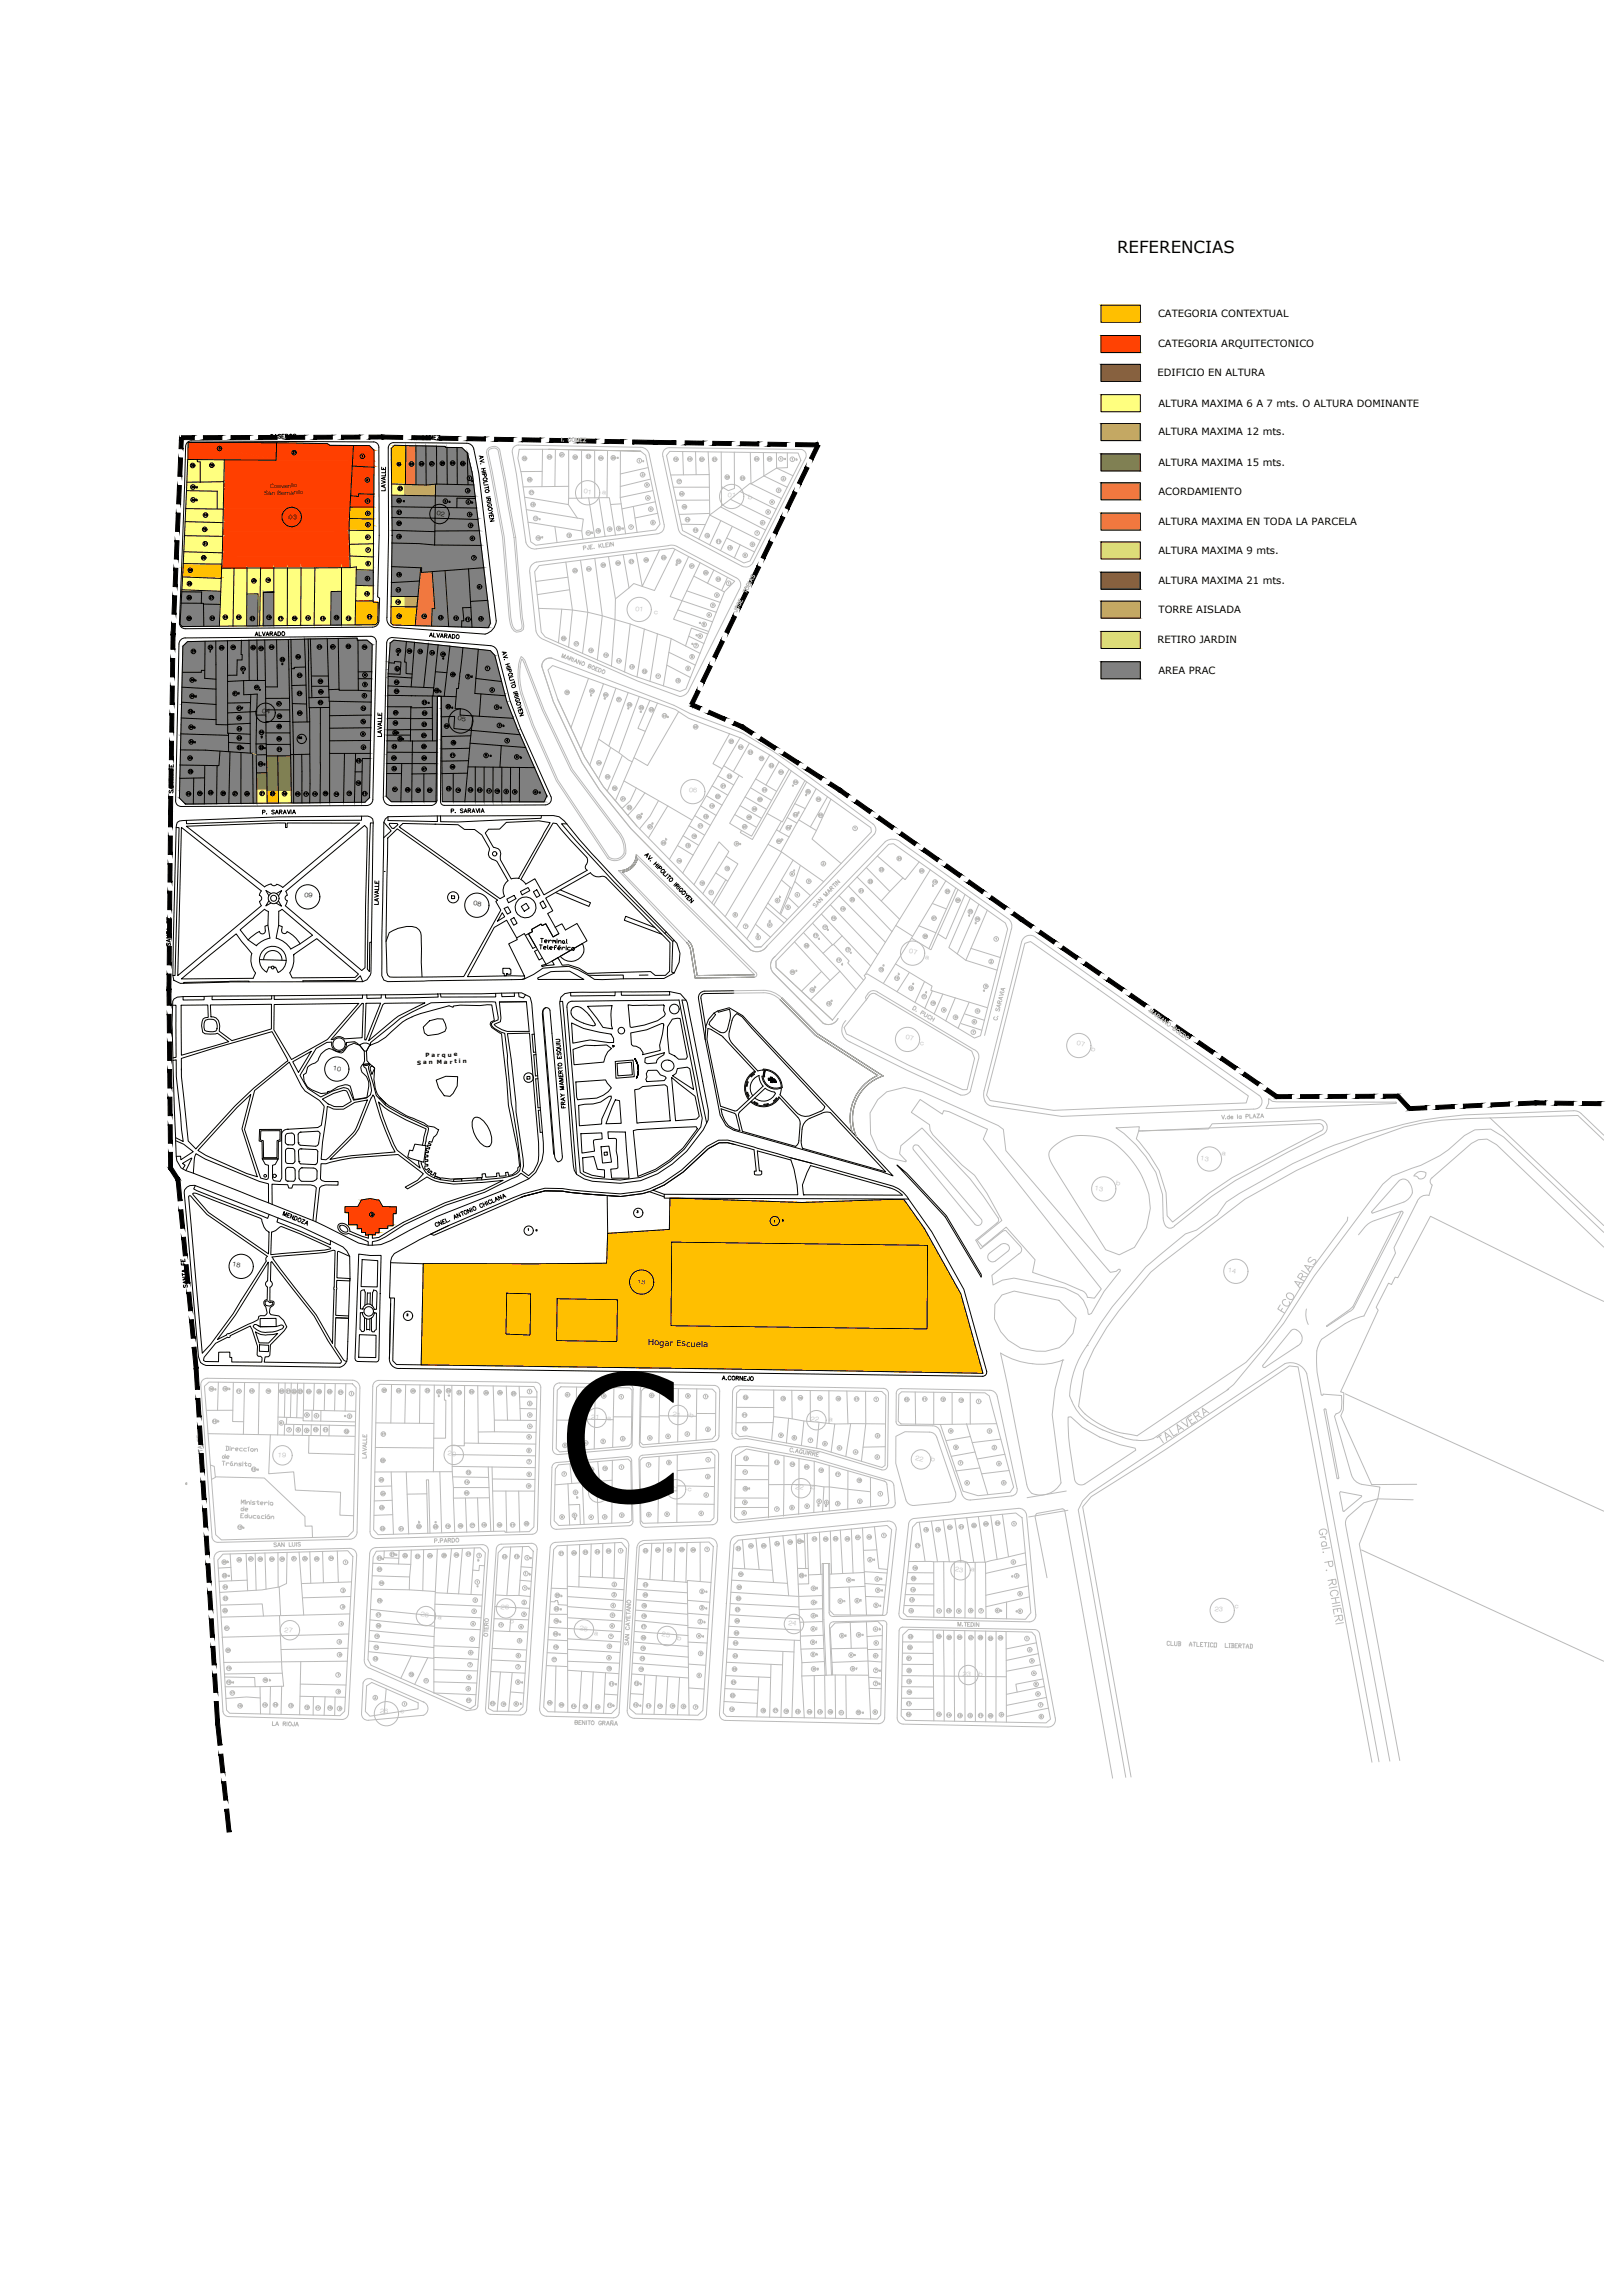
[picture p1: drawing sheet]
<svg xmlns="http://www.w3.org/2000/svg" width="1680mm" height="2376mm" viewBox="0 0 1680 2376" stroke-linecap="round" stroke-linejoin="round" font-family="sans-serif">
<defs><g id="words">
<text font-size="183.4" x="577" y="1555">C</text>
<text font-size="17.2" x="1156" y="262">REFERENCIAS</text>
<g font-size="10.3">
<text x="1199" y="328">CATEGORIA CONTEXTUAL</text>
<text x="1199" y="360">CATEGORIA ARQUITECTONICO</text>
<text x="1198" y="390">EDIFICIO EN ALTURA</text>
<text x="1199" y="421">ALTURA MAXIMA 6 A 7 mts. O ALTURA DOMINANTE</text>
<text x="1199" y="451">ALTURA MAXIMA 12 mts.</text>
<text x="1199" y="482">ALTURA MAXIMA 15 mts.</text>
<text x="1199" y="512">ACORDAMIENTO</text>
<text x="1199" y="544">ALTURA MAXIMA EN TODA LA PARCELA</text>
<text x="1199" y="573">ALTURA MAXIMA 9 mts.</text>
<text x="1199" y="605">ALTURA MAXIMA 21 mts.</text>
<text x="1199" y="635">TORRE AISLADA</text>
<text x="1198" y="666">RETIRO JARDIN</text>
<text x="1199" y="697">AREA PRAC</text>
</g>
<text font-size="10.1" x="443" y="663">ALVARADO</text>
<text font-size="10.1" fill="#bababa" x="654" y="1704" transform="rotate(-90 654 1704)">SAN CAYETANO</text>
<text font-size="9.7" x="557" y="985">Teleférico</text>
<text font-size="9.7" fill="#bababa" x="1263" y="1160">V.de la PLAZA</text>
<text font-size="9.3" x="558" y="978">Terminal</text>
<g font-size="9.3" fill="#bababa">
<text x="232" y="1504">Direccíon</text>
<text x="594" y="1788">BENITO GRAÑA</text>
</g>
<g font-size="8.8">
<text x="670" y="1393" transform="rotate(2 670 1393)">Hogar Escuela</text>
<text x="746" y="1431">A.CORNEJO</text>
</g>
<text font-size="8.8" fill="#bababa" x="507" y="1695" transform="rotate(-90 507 1695)">OTERO</text>
<g font-size="8.4">
<text x="263" y="660">ALVARADO</text>
<text x="396" y="764" transform="rotate(-90 396 764)">LAVALLE</text>
<text x="271" y="844">P. SARAVIA</text>
<text x="393" y="938" transform="rotate(-90 393 938)">LAVALLE</text>
<text x="178" y="980" transform="rotate(-90 178 980)">SANTA FE</text>
</g>
<g font-size="8.4" fill="#bababa">
<text x="381" y="1511" transform="rotate(-90 381 1511)">LAVALLE</text>
<text x="448" y="1598">P.PARDO</text>
<text x="282" y="1603">SAN LUIS</text>
<text x="990" y="1685">M.TEDIN</text>
<text x="281" y="1788">LA RIOJA</text>
</g>
<g font-size="7.9">
<text x="278" y="455">CASEROS</text>
<text x="428" y="456">I. GOMEZ</text>
<text x="400" y="509" transform="rotate(-90 400 509)">LAVALLE</text>
<text x="180" y="822" transform="rotate(-90 180 822)">SANTA FE</text>
<text x="466" y="843">P. SARAVIA</text>
</g>
<text font-size="7.9" fill="#bababa" x="580" y="459">I. GOMEZ</text>
<g font-size="6.6" fill="#bababa">
<text x="604" y="510" transform="rotate(8 604 510)">01</text>
<text x="623" y="512" transform="rotate(8 623 512)">a</text>
<text x="753" y="514" transform="rotate(8 753 514)">01</text>
<text x="774" y="517" transform="rotate(8 774 517)">b</text>
<text x="657" y="632" transform="rotate(8 657 632)">01</text>
<text x="941" y="987" transform="rotate(8 941 987)">07</text>
<text x="957" y="993" transform="rotate(8 957 993)">a</text>
<text x="952" y="1082" transform="rotate(8 952 1082)">c</text>
<text x="1114" y="1082" transform="rotate(8 1114 1082)">07</text>
<text x="1129" y="1088" transform="rotate(8 1129 1088)">b</text>
<text x="1264" y="1196" transform="rotate(8 1264 1196)">a</text>
<text x="1242" y="1201" transform="rotate(8 1242 1201)">13</text>
<text x="1155" y="1227" transform="rotate(8 1155 1227)">b</text>
<text x="1133" y="1232" transform="rotate(8 1133 1232)">13</text>
<text x="1271" y="1317" transform="rotate(8 1271 1317)">14</text>
<text x="612" y="1469" transform="rotate(8 612 1469)">21</text>
<text x="696" y="1466" transform="rotate(8 696 1466)">21</text>
<text x="713" y="1467" transform="rotate(8 713 1467)">b</text>
<text x="628" y="1470" transform="rotate(8 628 1470)">a</text>
<text x="839" y="1471" transform="rotate(8 839 1471)">22</text>
<text x="858" y="1471" transform="rotate(8 858 1471)">a</text>
<text x="287" y="1508" transform="rotate(8 287 1508)">19</text>
<text x="463" y="1506" transform="rotate(8 463 1506)">20</text>
<text x="963" y="1512" transform="rotate(8 963 1512)">b</text>
<text x="823" y="1541" transform="rotate(8 823 1541)">22</text>
<text x="839" y="1541" transform="rotate(8 839 1541)">c</text>
<text x="613" y="1546" transform="rotate(8 613 1546)">21</text>
<text x="694" y="1543" transform="rotate(8 694 1543)">21</text>
<text x="712" y="1544" transform="rotate(8 712 1544)">c</text>
<text x="988" y="1626" transform="rotate(8 988 1626)">23</text>
<text x="1004" y="1627" transform="rotate(8 1004 1627)">a</text>
<text x="518" y="1665" transform="rotate(8 518 1665)">26</text>
<text x="1257" y="1668" transform="rotate(8 1257 1668)">23</text>
<text x="1278" y="1665" transform="rotate(8 1278 1665)">c</text>
<text x="435" y="1673" transform="rotate(8 435 1673)">26</text>
<text x="453" y="1676" transform="rotate(8 453 1676)">a</text>
<text x="527" y="1680" transform="rotate(8 527 1680)">b</text>
<text x="600" y="1688" transform="rotate(8 600 1688)">25</text>
<text x="615" y="1693" transform="rotate(8 615 1693)">a</text>
<text x="685" y="1694" transform="rotate(8 685 1694)">25</text>
<text x="701" y="1698" transform="rotate(8 701 1698)">b</text>
<text x="996" y="1735" transform="rotate(8 996 1735)">23</text>
<text x="1012" y="1735" transform="rotate(8 1012 1735)">b</text>
<text x="393" y="1773" transform="rotate(8 393 1773)">26</text>
<text x="414" y="1774" transform="rotate(8 414 1774)">c</text>
</g>
<g font-size="6.6">
<text x="452" y="533" transform="rotate(8 452 533)">02</text>
<text x="298" y="537" transform="rotate(8 298 537)">03</text>
<text x="271" y="738" transform="rotate(8 271 738)">04</text>
<text x="474" y="746" transform="rotate(8 474 746)">05</text>
<text x="315" y="928" transform="rotate(8 315 928)">09</text>
<text x="490" y="937" transform="rotate(8 490 937)">08</text>
<text x="345" y="1108" transform="rotate(8 345 1108)">10</text>
<text x="240" y="1311" transform="rotate(8 240 1311)">18</text>
<text x="659" y="1329" transform="rotate(8 659 1329)">15</text>
</g>
<g font-size="5.9">
<text x="280" y="505" transform="rotate(-1 280 505)">Convento</text>
<text x="274" y="513" transform="rotate(-1 274 513)">San Bernardo</text>
<text x="440" y="1094" transform="rotate(-2 440 1094)">P a r q u e</text>
<text x="432" y="1102" transform="rotate(-2 432 1102)">S a n M a r t i n</text>
</g>
<g font-size="5.3">
<text x="302" y="471">37</text>
<text x="216" y="484">36</text>
<text x="410" y="483">24</text>
<text x="423" y="483">25</text>
<text x="444" y="482">27</text>
<text x="455" y="482">28</text>
<text x="466" y="482">29</text>
<text x="476" y="482">30</text>
<text x="197" y="507">34</text>
<text x="411" y="508">23</text>
<text x="410" y="521">22</text>
<text x="410" y="533">21</text>
<text x="210" y="536">33</text>
<text x="410" y="544">20</text>
<text x="209" y="550">32</text>
<text x="410" y="558">19</text>
<text x="210" y="565">31</text>
<text x="208" y="580">30</text>
<text x="194" y="593">29</text>
<text x="260" y="603">20</text>
<text x="275" y="603">19</text>
<text x="193" y="606">28</text>
<text x="377" y="617">10</text>
<text x="410" y="613">17</text>
<text x="193" y="621">26</text>
<text x="216" y="621">27</text>
<text x="409" y="625">16</text>
<text x="276" y="641">18</text>
<text x="380" y="641">11</text>
<text x="410" y="640">15</text>
<text x="436" y="640">14</text>
<text x="453" y="642">13</text>
<text x="193" y="642">25</text>
<text x="217" y="642">24</text>
<text x="258" y="642">21</text>
<text x="302" y="642">16</text>
<text x="316" y="642">15</text>
<text x="358" y="642">12</text>
<text x="481" y="643">11</text>
<text x="495" y="643">10</text>
<text x="358" y="671">62</text>
<text x="197" y="677">37</text>
<text x="215" y="672">34</text>
<text x="238" y="672">40</text>
<text x="267" y="673">43</text>
<text x="278" y="672">44</text>
<text x="328" y="672">57</text>
<text x="375" y="672">3a</text>
<text x="410" y="676">41</text>
<text x="421" y="676">42</text>
<text x="433" y="677">43</text>
<text x="306" y="682">52</text>
<text x="445" y="678">44</text>
<text x="456" y="679">45</text>
<text x="289" y="685">45</text>
<text x="249" y="695">41</text>
<text x="307" y="701">53</text>
<text x="466" y="701">46</text>
<text x="196" y="706">34</text>
<text x="329" y="708">58</text>
<text x="263" y="714">41</text>
<text x="407" y="718">39</text>
<text x="449" y="717">45</text>
<text x="196" y="723">34</text>
<text x="307" y="720">54</text>
<text x="329" y="730">60</text>
<text x="436" y="730">21</text>
<text x="373" y="736">7a</text>
<text x="461" y="734">20</text>
<text x="286" y="744">48</text>
<text x="307" y="740">55</text>
<text x="407" y="740">37</text>
<text x="437" y="740">22</text>
<text x="245" y="745">25</text>
<text x="373" y="749">7b</text>
<text x="195" y="755">34</text>
<text x="406" y="751">36</text>
<text x="436" y="752">23</text>
<text x="459" y="754">19</text>
<text x="245" y="757">24</text>
<text x="406" y="761">35</text>
<text x="245" y="766">23</text>
<text x="411" y="767">35</text>
<text x="195" y="770">34</text>
<text x="466" y="771">18</text>
<text x="245" y="776">22</text>
<text x="268" y="776">22</text>
<text x="286" y="778">51</text>
<text x="405" y="775">34</text>
<text x="436" y="775">25</text>
<text x="466" y="784">17</text>
<text x="194" y="787">33</text>
<text x="368" y="790">10</text>
<text x="405" y="787">33</text>
<text x="436" y="787">26</text>
<text x="267" y="793">22</text>
<text x="405" y="798">32</text>
<text x="436" y="798">27</text>
<text x="368" y="813">12</text>
<text x="406" y="820">31</text>
<text x="419" y="820">30</text>
<text x="461" y="819">15</text>
<text x="494" y="820">12</text>
<text x="512" y="821">10</text>
<text x="192" y="824">31</text>
<text x="228" y="823">28</text>
<text x="240" y="824">27</text>
<text x="279" y="824">20</text>
<text x="292" y="824">19</text>
<text x="305" y="824">18</text>
<text x="323" y="824">16</text>
<text x="334" y="824">15</text>
<text x="345" y="824">14</text>
<text x="375" y="824">11</text>
</g>
<g font-size="5.3" fill="#bababa">
<text x="579" y="473">21</text>
<text x="540" y="477">19</text>
<text x="592" y="476">22</text>
<text x="606" y="475">23</text>
<text x="619" y="477">24</text>
<text x="632" y="476">25</text>
<text x="697" y="478">18</text>
<text x="780" y="477">24</text>
<text x="750" y="496">22</text>
<text x="766" y="497">23</text>
<text x="545" y="499">18</text>
<text x="547" y="512">17</text>
<text x="703" y="514">16</text>
<text x="549" y="525">16</text>
<text x="706" y="527">15</text>
<text x="552" y="539">11</text>
<text x="709" y="540">14</text>
<text x="616" y="552">10</text>
<text x="606" y="554">11</text>
<text x="729" y="557">12</text>
<text x="554" y="559">13</text>
<text x="741" y="563">11</text>
<text x="753" y="569">10</text>
<text x="684" y="580">29</text>
<text x="622" y="587">25</text>
<text x="637" y="585">26</text>
<text x="666" y="582">28</text>
<text x="700" y="583">30</text>
<text x="592" y="593">23</text>
<text x="606" y="591">24</text>
<text x="728" y="595">32</text>
<text x="740" y="602">33</text>
<text x="581" y="663">18</text>
<text x="594" y="669">17</text>
<text x="609" y="676">16</text>
<text x="624" y="681">15</text>
<text x="638" y="687">14</text>
<text x="664" y="697">12</text>
<text x="678" y="702">11</text>
<text x="699" y="707">10</text>
<text x="584" y="719">36</text>
<text x="610" y="718">35</text>
<text x="624" y="722">35</text>
<text x="638" y="726">37</text>
<text x="649" y="732">38</text>
<text x="661" y="735">39</text>
<text x="671" y="737">40</text>
<text x="685" y="743">41</text>
<text x="717" y="755">43</text>
<text x="754" y="770">25</text>
<text x="764" y="776">24</text>
<text x="774" y="781">23</text>
<text x="617" y="792">34</text>
<text x="785" y="787">15</text>
<text x="796" y="795">52</text>
<text x="626" y="806">33</text>
<text x="746" y="816">21</text>
<text x="821" y="812">54</text>
<text x="642" y="829">31</text>
<text x="844" y="830">56</text>
<text x="649" y="838">30</text>
<text x="659" y="848">28</text>
<text x="728" y="848">18</text>
<text x="773" y="848">48</text>
<text x="847" y="846">57</text>
<text x="722" y="857">17</text>
<text x="670" y="858">27</text>
<text x="813" y="859">54</text>
<text x="684" y="875">25</text>
<text x="803" y="873">54</text>
<text x="709" y="878">15</text>
<text x="700" y="894">14</text>
<text x="750" y="901">10</text>
<text x="910" y="902">23</text>
<text x="951" y="904">25</text>
<text x="724" y="917">12</text>
<text x="898" y="915">22</text>
<text x="889" y="924">21</text>
<text x="978" y="925">26</text>
<text x="879" y="933">20</text>
<text x="989" y="934">29</text>
<text x="1002" y="946">30</text>
<text x="860" y="953">18</text>
<text x="1009" y="954">30</text>
<text x="851" y="962">17</text>
<text x="842" y="970">17</text>
<text x="955" y="972">28</text>
<text x="875" y="985">17</text>
<text x="817" y="1009">15</text>
<text x="926" y="1015">12</text>
<text x="940" y="1025">12</text>
<text x="954" y="1034">11</text>
<text x="855" y="1041">15</text>
<text x="963" y="1041">10</text>
<text x="230" y="1440">16</text>
<text x="244" y="1443">17</text>
<text x="275" y="1443">19</text>
<text x="289" y="1443">20</text>
<text x="296" y="1443">21</text>
<text x="302" y="1443">22</text>
<text x="317" y="1443">24</text>
<text x="327" y="1443">25</text>
<text x="338" y="1443">26</text>
<text x="350" y="1444">27</text>
<text x="395" y="1441">28</text>
<text x="410" y="1442">29</text>
<text x="424" y="1443">30</text>
<text x="451" y="1443">32</text>
<text x="461" y="1442">32</text>
<text x="500" y="1444">35</text>
<text x="529" y="1445">37</text>
<text x="769" y="1449">12</text>
<text x="808" y="1450">13</text>
<text x="865" y="1450">16</text>
<text x="884" y="1451">17</text>
<text x="954" y="1451">11</text>
<text x="973" y="1451">12</text>
<text x="992" y="1452">13</text>
<text x="768" y="1467">11</text>
<text x="219" y="1474">14</text>
<text x="768" y="1481">10</text>
<text x="324" y="1482">10</text>
<text x="334" y="1482">11</text>
<text x="356" y="1484">12</text>
<text x="394" y="1487">27</text>
<text x="393" y="1514">26</text>
<text x="801" y="1516">13</text>
<text x="260" y="1523">13</text>
<text x="817" y="1518">14</text>
<text x="847" y="1524">16</text>
<text x="864" y="1529">17</text>
<text x="392" y="1534">25</text>
<text x="887" y="1535">18</text>
<text x="480" y="1537">14</text>
<text x="480" y="1548">15</text>
<text x="769" y="1543">10</text>
<text x="392" y="1563">23</text>
<text x="246" y="1583">13</text>
<text x="431" y="1583">20</text>
<text x="448" y="1583">20</text>
<text x="461" y="1582">19</text>
<text x="486" y="1582">17</text>
<text x="514" y="1581">12</text>
<text x="542" y="1580">10</text>
<text x="992" y="1583">21</text>
<text x="1005" y="1582">22</text>
<text x="1030" y="1579">24</text>
<text x="412" y="1585">21</text>
<text x="956" y="1586">18</text>
<text x="968" y="1586">19</text>
<text x="840" y="1596">37</text>
<text x="852" y="1596">38</text>
<text x="862" y="1595">39</text>
<text x="885" y="1594">41</text>
<text x="897" y="1593">42</text>
<text x="815" y="1599">35</text>
<text x="627" y="1608">25</text>
<text x="665" y="1608">22</text>
<text x="678" y="1607">23</text>
<text x="690" y="1607">24</text>
<text x="762" y="1605">31</text>
<text x="774" y="1603">32</text>
<text x="788" y="1603">33</text>
<text x="947" y="1602">17</text>
<text x="442" y="1613">24</text>
<text x="457" y="1613">25</text>
<text x="482" y="1611">27</text>
<text x="520" y="1614">12</text>
<text x="532" y="1614">13</text>
<text x="591" y="1610">22</text>
<text x="603" y="1609">23</text>
<text x="616" y="1609">24</text>
<text x="257" y="1616">27</text>
<text x="325" y="1616">33</text>
<text x="340" y="1615">34</text>
<text x="944" y="1626">16</text>
<text x="390" y="1627">20</text>
<text x="764" y="1632">30</text>
<text x="230" y="1633">25</text>
<text x="827" y="1633">36</text>
<text x="943" y="1637">15</text>
<text x="392" y="1641">19</text>
<text x="665" y="1643">21</text>
<text x="942" y="1648">14</text>
<text x="574" y="1654">20</text>
<text x="665" y="1653">20</text>
<text x="231" y="1657">23</text>
<text x="762" y="1657">28</text>
<text x="941" y="1658">13</text>
<text x="230" y="1670">22</text>
<text x="389" y="1674">17</text>
<text x="761" y="1669">27</text>
<text x="969" y="1670">11</text>
<text x="664" y="1675">18</text>
<text x="389" y="1685">16</text>
<text x="573" y="1680">19</text>
<text x="760" y="1680">26</text>
<text x="232" y="1688">21</text>
<text x="387" y="1696">15</text>
<text x="572" y="1694">19</text>
<text x="663" y="1698">16</text>
<text x="760" y="1693">25</text>
<text x="969" y="1697">24</text>
<text x="990" y="1697">26</text>
<text x="1002" y="1698">27</text>
<text x="1012" y="1698">28</text>
<text x="1033" y="1698">30</text>
<text x="758" y="1703">24</text>
<text x="387" y="1708">14</text>
<text x="663" y="1709">15</text>
<text x="939" y="1708">22</text>
<text x="233" y="1711">20</text>
<text x="386" y="1719">13</text>
<text x="571" y="1720">17</text>
<text x="662" y="1719">14</text>
<text x="758" y="1717">23</text>
<text x="938" y="1719">21</text>
<text x="234" y="1729">19</text>
<text x="628" y="1730">10</text>
<text x="661" y="1730">13</text>
<text x="757" y="1730">22</text>
<text x="938" y="1732">20</text>
<text x="423" y="1736">12</text>
<text x="234" y="1744">18</text>
<text x="438" y="1742">11</text>
<text x="656" y="1745">12</text>
<text x="756" y="1744">21</text>
<text x="938" y="1743">19</text>
<text x="238" y="1755">17</text>
<text x="756" y="1758">20</text>
<text x="482" y="1762">10</text>
<text x="246" y="1768">16</text>
<text x="282" y="1767">14</text>
<text x="566" y="1765">16</text>
<text x="591" y="1768">14</text>
<text x="603" y="1769">13</text>
<text x="669" y="1768">11</text>
<text x="681" y="1768">10</text>
<text x="938" y="1766">17</text>
<text x="800" y="1773">17</text>
<text x="835" y="1774">14</text>
<text x="846" y="1774">13</text>
<text x="857" y="1774">12</text>
<text x="886" y="1775">10</text>
<text x="938" y="1777">16</text>
<text x="969" y="1777">15</text>
<text x="991" y="1778">13</text>
<text x="1001" y="1778">12</text>
<text x="1012" y="1778">11</text>
<text x="1022" y="1779">10</text>
</g>
<g font-size="4.9" fill="#bababa">
<text x="566" y="475">20</text>
<text x="711" y="477">19</text>
<text x="724" y="478">20</text>
<text x="737" y="478">21</text>
<text x="794" y="477">25</text>
<text x="700" y="501">17</text>
<text x="717" y="551">13</text>
<text x="586" y="556">12</text>
<text x="651" y="583">27</text>
<text x="713" y="588">31</text>
<text x="651" y="693">13</text>
<text x="805" y="802">53</text>
<text x="752" y="806">22</text>
<text x="634" y="818">32</text>
<text x="788" y="820">51</text>
<text x="834" y="822">55</text>
<text x="740" y="827">20</text>
<text x="784" y="830">50</text>
<text x="734" y="836">19</text>
<text x="778" y="840">49</text>
<text x="821" y="846">54</text>
<text x="768" y="858">47</text>
<text x="716" y="868">16</text>
<text x="928" y="891">24</text>
<text x="965" y="915">13</text>
<text x="733" y="926">11</text>
<text x="870" y="943">19</text>
<text x="964" y="952">27</text>
<text x="832" y="981">16</text>
<text x="865" y="996">17</text>
<text x="909" y="1006">13</text>
<text x="838" y="1027">15</text>
<text x="216" y="1440">16</text>
<text x="258" y="1442">18</text>
<text x="308" y="1443">23</text>
<text x="440" y="1442">31</text>
<text x="472" y="1444">33</text>
<text x="485" y="1443">34</text>
<text x="515" y="1444">36</text>
<text x="825" y="1449">14</text>
<text x="846" y="1450">15</text>
<text x="936" y="1451">10</text>
<text x="769" y="1512">12</text>
<text x="623" y="1522">10</text>
<text x="832" y="1521">15</text>
<text x="482" y="1526">13</text>
<text x="768" y="1526">11</text>
<text x="393" y="1548">24</text>
<text x="474" y="1582">18</text>
<text x="498" y="1581">16</text>
<text x="528" y="1581">11</text>
<text x="980" y="1583">20</text>
<text x="1017" y="1580">23</text>
<text x="393" y="1585">22</text>
<text x="874" y="1595">40</text>
<text x="802" y="1600">34</text>
<text x="824" y="1598">36</text>
<text x="703" y="1606">25</text>
<text x="715" y="1607">26</text>
<text x="403" y="1611">21</text>
<text x="417" y="1613">22</text>
<text x="429" y="1613">23</text>
<text x="470" y="1612">26</text>
<text x="578" y="1610">21</text>
<text x="229" y="1619">25</text>
<text x="245" y="1617">26</text>
<text x="267" y="1616">28</text>
<text x="279" y="1616">29</text>
<text x="289" y="1616">30</text>
<text x="302" y="1616">31</text>
<text x="313" y="1616">32</text>
<text x="390" y="1615">21</text>
<text x="230" y="1645">24</text>
<text x="762" y="1645">29</text>
<text x="390" y="1659">18</text>
<text x="573" y="1668">20</text>
<text x="664" y="1664">19</text>
<text x="940" y="1670">12</text>
<text x="979" y="1670">10</text>
<text x="516" y="1684">11</text>
<text x="664" y="1686">17</text>
<text x="939" y="1697">23</text>
<text x="980" y="1697">25</text>
<text x="1022" y="1698">29</text>
<text x="573" y="1707">18</text>
<text x="272" y="1741">18</text>
<text x="630" y="1745">11</text>
<text x="938" y="1754">18</text>
<text x="272" y="1767">15</text>
<text x="298" y="1768">13</text>
<text x="315" y="1770">12</text>
<text x="507" y="1766">10</text>
<text x="579" y="1767">15</text>
<text x="616" y="1769">12</text>
<text x="629" y="1767">11</text>
<text x="655" y="1767">12</text>
<text x="326" y="1770">11</text>
<text x="339" y="1770">10</text>
<text x="755" y="1772">19</text>
<text x="787" y="1773">18</text>
<text x="811" y="1774">16</text>
<text x="823" y="1774">15</text>
<text x="868" y="1775">11</text>
<text x="979" y="1778">14</text>
</g>
<g font-size="4.9">
<text x="196" y="484">35</text>
<text x="434" y="482">26</text>
<text x="197" y="520">34</text>
<text x="410" y="597">18</text>
<text x="230" y="641">23</text>
<text x="244" y="641">22</text>
<text x="345" y="641">13</text>
<text x="288" y="642">17</text>
<text x="331" y="642">14</text>
<text x="469" y="642">12</text>
<text x="342" y="672">61</text>
<text x="226" y="673">39</text>
<text x="259" y="672">42</text>
<text x="408" y="694">41</text>
<text x="408" y="708">40</text>
<text x="329" y="718">59</text>
<text x="241" y="720">41</text>
<text x="286" y="731">47</text>
<text x="245" y="735">41</text>
<text x="194" y="739">34</text>
<text x="286" y="754">49</text>
<text x="268" y="760">41</text>
<text x="286" y="767">50</text>
<text x="308" y="766">56</text>
<text x="436" y="763">24</text>
<text x="523" y="769">4</text>
<text x="466" y="796">16</text>
<text x="194" y="801">32</text>
<text x="430" y="820">29</text>
<text x="442" y="820">28</text>
<text x="471" y="820">14</text>
<text x="484" y="820">13</text>
<text x="503" y="821">11</text>
<text x="204" y="823">30</text>
<text x="215" y="823">29</text>
<text x="253" y="824">26</text>
<text x="268" y="823">21</text>
<text x="314" y="824">17</text>
<text x="359" y="823">13</text>
</g>
<g font-size="4.4">
<text x="463" y="521">a</text>
<text x="516" y="734">a</text>
</g>
<g font-size="4.4" fill="#bababa">
<text x="557" y="539">c</text>
<text x="559" y="558">a</text>
<text x="719" y="660">a</text>
<text x="819" y="815">e</text>
<text x="662" y="845">a</text>
<text x="764" y="876">a</text>
<text x="250" y="1584">c</text>
<text x="903" y="1617">a</text>
<text x="1046" y="1634">a</text>
<text x="726" y="1696">a</text>
<text x="909" y="1731">a</text>
</g>
<g font-size="4" fill="#bababa">
<text x="722" y="647">a</text>
<text x="689" y="744">a</text>
<text x="782" y="969">e</text>
<text x="846" y="974">a</text>
<text x="859" y="1038">a</text>
<text x="881" y="1638">m</text>
<text x="872" y="1659">n</text>
<text x="729" y="1667">a</text>
<text x="883" y="1715">e</text>
</g>
<g font-size="4">
<text x="250" y="698">c</text>
<text x="201" y="706">e</text>
<text x="466" y="734">a</text>
<text x="506" y="784">a</text>
<text x="557" y="822">a</text>
</g>
<text font-size="3.5" fill="#bababa" x="847" y="1646" transform="rotate(-90 847 1646)">ll</text>
</g></defs>
<!-- layer: Nuevo PRAC -->
<g fill="#808080" stroke="#808080" stroke-width="1.04">
<path d="M538 795h15z"/>
<path d="M538 824h28l-3 6z"/>
<path d="M495 672l13 2h-13z"/>
<path d="M493 702h25z"/>
<path d="M490 741l41 3h-42z"/>
<path d="M488 755h48v1z"/>
<path d="M421 664l8 1h-8z"/>
<path d="M420 686h8l-1 11z"/>
<path d="M498 718l25 2h-25z"/>
<path d="M497 726h27l7 16z"/>
<path d="M488 756l50 5h-51z"/>
<path d="M487 766h54l1 3z"/>
<path d="M519 794h9z"/>
<path d="M519 822h9v8z"/>
<path d="M528 794l10 1z"/>
<path d="M528 822h10v8z"/>
<path d="M510 794h9z"/>
<path d="M510 794h9v36z"/>
<path d="M501 794h9z"/>
<path d="M501 794h9v36z"/>
<path d="M492 794h9z"/>
<path d="M492 794h9v36z"/>
<path d="M484 794h8z"/>
<path d="M483 804h9v26z"/>
<path d="M469 801l15-1z"/>
<path d="M469 804h14l-2 26z"/>
<path d="M457 801h12z"/>
<path d="M457 801h12v29z"/>
<path d="M439 801h13z"/>
<path d="M439 801h13l-1 29z"/>
<path d="M426 801h13z"/>
<path d="M426 801h13v29z"/>
<path d="M416 790l11 1z"/>
<path d="M416 801h10v29z"/>
<path d="M487 769l32 3h-33z"/>
<path d="M485 785h33l-1 9z"/>
<path d="M519 772l25 2h-25z"/>
<path d="M519 774h25l9 20z"/>
<path d="M493 702l26 4h-27z"/>
<path d="M492 706h27l3 12z"/>
<path d="M400 790h16z"/>
<path d="M400 790h16v11z"/>
<path d="M479 671l16 1h-16z"/>
<path d="M473 713h2z"/>
<path d="M471 734h5z"/>
<path d="M476 734h21l-1 6z"/>
<path d="M466 669l13 2h-13z"/>
<path d="M461 713h12l-1 8z"/>
<path d="M451 695l12 1h-12z"/>
<path d="M448 721h7z"/>
<path d="M456 721h4z"/>
<path d="M454 668l12 1h-13z"/>
<path d="M453 669h13l-3 26z"/>
<path d="M443 667l11 1h-11z"/>
<path d="M443 668h11l-5 44z"/>
<path d="M429 665l14 2h-14z"/>
<path d="M429 667h14l-4 44z"/>
<path d="M408 685h7z"/>
<path d="M403 686l5 1z"/>
<path d="M402 697h12v1z"/>
<path d="M406 664l2-1 13 1z"/>
<path d="M403 685h5v1z"/>
<path d="M402 698h5z"/>
<path d="M402 698h25l-1 2z"/>
<path d="M402 700l24 2h-24z"/>
<path d="M402 702h24v8z"/>
<path d="M402 710l47 2h-47z"/>
<path d="M430 720h18z"/>
<path d="M401 720h29z"/>
<path d="M425 732h20z"/>
<path d="M447 721h7z"/>
<path d="M448 740h5l-1 27z"/>
<path d="M425 744h23z"/>
<path d="M425 744h23v11z"/>
<path d="M445 732h3z"/>
<path d="M425 740h23v4z"/>
<path d="M401 732h24z"/>
<path d="M401 744h24v11z"/>
<path d="M401 756l24-1z"/>
<path d="M401 756h24v5z"/>
<path d="M401 761h24z"/>
<path d="M401 761h24v6z"/>
<path d="M425 756l23-1z"/>
<path d="M425 767h23z"/>
<path d="M450 767h2z"/>
<path d="M444 767h4z"/>
<path d="M427 767h25v12z"/>
<path d="M427 791h25z"/>
<path d="M427 791h25v10z"/>
<path d="M427 779h25z"/>
<path d="M427 781h25v10z"/>
<path d="M401 767h24z"/>
<path d="M401 781h26v9z"/>
<path d="M456 721h1z"/>
<path d="M457 742h14z"/>
<path d="M471 742h18l-1 12z"/>
<path d="M457 788h28z"/>
<path d="M457 788h28l-1 12z"/>
<path d="M457 775h29z"/>
<path d="M457 785h28v3z"/>
<path d="M457 763l30-1v1z"/>
<path d="M457 766h30l-1 9z"/>
<path d="M457 756h31l-1 6z"/>
<path d="M400 801h16z"/>
<path d="M400 825h15v5z"/>
<path d="M200 806h1z"/>
<path d="M200 806h1l-1 13z"/>
<path d="M340 714h11z"/>
<path d="M341 722h30v4z"/>
<path d="M235 663h15z"/>
<path d="M235 663h15v13z"/>
<path d="M371 703h14z"/>
<path d="M371 703h14l-1 12z"/>
<path d="M371 696l14-1z"/>
<path d="M371 696h14v7z"/>
<path d="M371 663h9z"/>
<path d="M371 667h14v28z"/>
<path d="M339 661h11z"/>
<path d="M339 661h11v13z"/>
<path d="M321 662l18-1z"/>
<path d="M321 662h18v13z"/>
<path d="M319 662h2z"/>
<path d="M319 662h2l1 13z"/>
<path d="M315 662h4z"/>
<path d="M315 662h4v13z"/>
<path d="M301 662h14z"/>
<path d="M301 662h14l1 13z"/>
<path d="M298 662h3z"/>
<path d="M298 662h3v13z"/>
<path d="M286 662h12l1 13z"/>
<path d="M274 663h12l1 13z"/>
<path d="M266 663h8z"/>
<path d="M266 663h8v13z"/>
<path d="M258 663h8z"/>
<path d="M258 663h8v13z"/>
<path d="M250 663h8z"/>
<path d="M250 663h8v13z"/>
<path d="M350 661h20z"/>
<path d="M370 663h1z"/>
<path d="M351 714h20v1z"/>
<path d="M262 780l3 2h-3z"/>
<path d="M262 800h4v18z"/>
<path d="M259 737h7z"/>
<path d="M259 780h6z"/>
<path d="M320 733h12z"/>
<path d="M321 811h10v20z"/>
<path d="M368 780h15z"/>
<path d="M375 785h8z"/>
<path d="M368 785h7v14z"/>
<path d="M332 733l9-1z"/>
<path d="M332 792h9v39z"/>
<path d="M374 826h8l-4 5z"/>
<path d="M368 799h7z"/>
<path d="M368 799h7l-1 32z"/>
<path d="M357 780h11z"/>
<path d="M357 780h11l-1 51z"/>
<path d="M341 780h16z"/>
<path d="M341 780h16l-1 51z"/>
<path d="M265 782l11-1z"/>
<path d="M265 794h11v6z"/>
<path d="M265 770h11z"/>
<path d="M265 778h11v3z"/>
<path d="M200 819h12z"/>
<path d="M200 819h12l-1 13z"/>
<path d="M249 818h13z"/>
<path d="M249 832h13z"/>
<path d="M237 819l12-1z"/>
<path d="M237 819h12v13z"/>
<path d="M224 819h13z"/>
<path d="M224 819h13v13z"/>
<path d="M212 819h12z"/>
<path d="M212 819h12v13z"/>
<path d="M304 818h9z"/>
<path d="M304 818h9v13z"/>
<path d="M313 818h8z"/>
<path d="M313 818h8v13z"/>
<path d="M312 781h9z"/>
<path d="M304 781h8z"/>
<path d="M304 799h9v19z"/>
<path d="M212 792l13 1z"/>
<path d="M212 793h13l-1 26z"/>
<path d="M200 776l13 1z"/>
<path d="M200 778h28l-1 14z"/>
<path d="M371 740h13z"/>
<path d="M371 740h13v13z"/>
<path d="M371 727h13z"/>
<path d="M371 727h13v13z"/>
<path d="M194 664l41-1v1z"/>
<path d="M189 677h13l-1 50z"/>
<path d="M187 776h13z"/>
<path d="M187 776h13v16z"/>
<path d="M186 792h14z"/>
<path d="M186 792h14v14z"/>
<path d="M186 806h14z"/>
<path d="M199 819h1z"/>
<path d="M186 826h14v6z"/>
<path d="M262 818h4z"/>
<path d="M262 818h4v14z"/>
<path d="M341 767h42z"/>
<path d="M341 767h42v13z"/>
<path d="M301 818h3z"/>
<path d="M301 818h3v13z"/>
<path d="M188 727l36 2h-36z"/>
<path d="M188 729h36v14z"/>
<path d="M187 760l50 1h-50z"/>
<path d="M187 776l50 1z"/>
<path d="M188 743l36 2h-36z"/>
<path d="M187 759h50v1z"/>
<path d="M200 792h12z"/>
<path d="M200 792h12v13z"/>
<path d="M249 779l13 1h-13z"/>
<path d="M238 778l11 1h-11z"/>
<path d="M238 779h11v39z"/>
<path d="M228 778h10h-10z"/>
<path d="M225 793h2z"/>
<path d="M225 793h13l-1 26z"/>
<path d="M201 806l11-1z"/>
<path d="M201 806h11v13z"/>
<path d="M333 722h8z"/>
<path d="M320 726h21v6z"/>
<path d="M260 719h6z"/>
<path d="M259 727h7v10z"/>
<path d="M339 675l11-1z"/>
<path d="M339 675h11l1 39z"/>
<path d="M303 748l18-1z"/>
<path d="M303 748h18v33z"/>
<path d="M305 691h11z"/>
<path d="M302 692h3z"/>
<path d="M302 692h14l1 17z"/>
<path d="M302 710l15-1z"/>
<path d="M302 712h15v16z"/>
<path d="M303 728l14 1z"/>
<path d="M303 729h14l1 18z"/>
<path d="M276 771h24z"/>
<path d="M276 771h24l1 11z"/>
<path d="M275 759h25z"/>
<path d="M275 762h25v9z"/>
<path d="M275 747h25z"/>
<path d="M275 747h25v12z"/>
<path d="M275 735h25z"/>
<path d="M275 742h25v5z"/>
<path d="M275 723h25z"/>
<path d="M275 723h25v12z"/>
<path d="M266 740h9z"/>
<path d="M265 762h10l1 8z"/>
<path d="M256 705h19z"/>
<path d="M252 719h14z"/>
<path d="M266 737h9v3z"/>
<path d="M236 706l16-1v1z"/>
<path d="M252 719h8z"/>
<path d="M236 719h24l-1 8z"/>
<path d="M236 728l23-1z"/>
<path d="M236 728h23v9z"/>
<path d="M236 738l23-1v1z"/>
<path d="M236 738h23v11z"/>
<path d="M236 750l23-1v1z"/>
<path d="M236 759h23z"/>
<path d="M237 759l22 1h-22z"/>
<path d="M237 760h22v9z"/>
<path d="M237 769l22 1h-22z"/>
<path d="M237 770h22v8z"/>
<path d="M341 741l30-1z"/>
<path d="M341 754h29z"/>
<path d="M341 726l30 1h-30z"/>
<path d="M341 727h30v13z"/>
<path d="M319 675h3z"/>
<path d="M320 715h3v7z"/>
<path d="M316 675h3z"/>
<path d="M317 733h3l1 14z"/>
<path d="M322 675h17z"/>
<path d="M323 722h18z"/>
<path d="M301 675h15z"/>
<path d="M302 691h3v1z"/>
<path d="M287 676l12-1z"/>
<path d="M275 711h12z"/>
<path d="M275 711h24l1 12z"/>
<path d="M274 676h13z"/>
<path d="M274 676h13v35z"/>
<path d="M266 676h8z"/>
<path d="M266 676h8l1 28z"/>
<path d="M258 676h8z"/>
<path d="M261 704h6z"/>
<path d="M258 704h3z"/>
<path d="M250 676h8z"/>
<path d="M250 678h1z"/>
<path d="M246 683h5z"/>
<path d="M236 704h22z"/>
<path d="M236 677l14-1z"/>
<path d="M236 683h10l-1 16z"/>
<path d="M223 677h13z"/>
<path d="M224 688h12v62z"/>
<path d="M212 677h11z"/>
<path d="M212 688h12v14z"/>
<path d="M202 677h10z"/>
<path d="M208 694h4z"/>
<path d="M202 694h6v2z"/>
<path d="M208 696h4z"/>
<path d="M202 703h22v9z"/>
<path d="M202 712l22 1h-22z"/>
<path d="M202 713h22v15z"/>
<path d="M301 781h3z"/>
<path d="M301 810h3v8z"/>
<path d="M299 675h2z"/>
<path d="M300 771h4v10z"/>
<path d="M370 754l14-1z"/>
<path d="M370 754h14l-1 13z"/>
<path d="M341 722h43v4z"/>
<path d="M341 754h29v13z"/>
<path d="M405 603l14-1v1z"/>
<path d="M405 603h14l-1 14z"/>
<path d="M447 592l14-1v1z"/>
<path d="M447 630h16l1 18z"/>
<path d="M419 562l15 1z"/>
<path d="M435 588h66z"/>
<path d="M461 591l24-2v2z"/>
<path d="M478 643h2z"/>
<path d="M464 643h14v6z"/>
<path d="M431 461l10 1z"/>
<path d="M431 462h10v40z"/>
<path d="M479 629h8z"/>
<path d="M478 643h10l1 6z"/>
<path d="M487 623l18-1v1z"/>
<path d="M488 645h20l-2 4z"/>
<path d="M485 589l16-1v1z"/>
<path d="M485 589h16l4 33z"/>
<path d="M450 550h46z"/>
<path d="M450 550h46l2 14z"/>
<path d="M450 536l45 2h-45z"/>
<path d="M450 538h45l1 11z"/>
<path d="M450 525l43 1h-43z"/>
<path d="M450 526h43l2 10z"/>
<path d="M473 516h19z"/>
<path d="M473 516h19l1 10z"/>
<path d="M451 513l41 1h-41z"/>
<path d="M451 516h22v9z"/>
<path d="M451 501h6z"/>
<path d="M451 502h39l2 11z"/>
<path d="M484 491h5l1 11z"/>
<path d="M473 463h5z"/>
<path d="M473 469h11v33z"/>
<path d="M463 463h10z"/>
<path d="M463 463h10v38z"/>
<path d="M452 462h9z"/>
<path d="M452 463h11v38z"/>
<path d="M441 462h11z"/>
<path d="M441 462h11v39z"/>
<path d="M405 587h14h-14z"/>
<path d="M405 587h14v15z"/>
<path d="M406 562h13z"/>
<path d="M406 562h13v25z"/>
<path d="M406 549h13z"/>
<path d="M406 554h13v8z"/>
<path d="M406 536h13z"/>
<path d="M406 536h13v13z"/>
<path d="M406 525h13z"/>
<path d="M406 525h13v11z"/>
<path d="M405 513h14z"/>
<path d="M405 513h14v12z"/>
<path d="M419 602h15z"/>
<path d="M419 602h15l-1 16z"/>
<path d="M419 587l16 1h-16z"/>
<path d="M419 588h16l-1 14z"/>
<path d="M419 549l31 1h-31z"/>
<path d="M419 562l31 1z"/>
<path d="M419 536h31z"/>
<path d="M419 536h31v13z"/>
<path d="M419 525h31z"/>
<path d="M419 525h31v11z"/>
<path d="M419 513h32z"/>
<path d="M419 513h32v12z"/>
<path d="M273 613h10z"/>
<path d="M273 613h10v35z"/>
<path d="M369 590h17h-17z"/>
<path d="M369 592h17v14z"/>
<path d="M211 625l17 1z"/>
<path d="M211 627h17l-1 21z"/>
<path d="M188 624l20 1z"/>
<path d="M186 646h25v2z"/>
<path d="M188 613h21z"/>
<path d="M188 613h21l-1 11z"/>
<path d="M188 611l41 1h-41z"/>
<path d="M211 625h17z"/>
<path d="M256 615h11z"/>
<path d="M256 615h11v33z"/>
<path d="M343 612h10z"/>
<path d="M343 612h10v35z"/>
<path d="M538 795l28 29-13-29zM538 795l28 29h-28z"/>
<path d="M538 824v6h25zM538 830h25z"/>
<path d="M495 674l17 4-4-4zM495 674l17 4h-17z"/>
<path d="M495 678l23 24-6-24zM495 678l23 24h-25z"/>
<path d="M493 702h25zM493 702h25l1 4z"/>
<path d="M489 744l47 11-5-11zM489 744l47 11h-48z"/>
<path d="M488 755v1h48zM488 756h48l2 5z"/>
<path d="M421 665l7 20 1-20zM421 665l7 20h-9z"/>
<path d="M419 685l9 1zM419 685l9 1z"/>
<path d="M420 686v11h7zM420 697h7z"/>
<path d="M498 720l26 6-1-6zM498 720l26 6h-27z"/>
<path d="M497 726l-1 16h35zM496 742h35v2z"/>
<path d="M487 761l54 5-3-5zM487 761l54 5h-54z"/>
<path d="M487 766v3h55zM487 769h55l2 5z"/>
<path d="M519 794l9 28v-28zM519 794l9 28h-9z"/>
<path d="M519 822v8h9zM519 830h9z"/>
<path d="M528 795l10 27v-27zM528 795l10 27h-10z"/>
<path d="M528 830h10zM528 822l10 8h-10z"/>
<path d="M510 830h9zM510 794l9 36h-9z"/>
<path d="M501 830h9zM501 794l9 36h-9z"/>
<path d="M492 794v36h9zM492 830h9z"/>
<path d="M484 794l8 10v-10zM484 794l8 10h-9z"/>
<path d="M481 830h11zM483 804l9 26h-11z"/>
<path d="M469 801l14 3 1-3zM469 801l14 3h-14z"/>
<path d="M469 804v26h12zM469 830h12z"/>
<path d="M458 830h11zM457 801l12 29h-11z"/>
<path d="M439 830h12zM439 801l12 29h-12z"/>
<path d="M426 830h13zM426 801l13 29h-13z"/>
<path d="M416 791l10 10 1-10zM416 791l10 10h-10z"/>
<path d="M416 801h10zM416 801h10z"/>
<path d="M416 801l-1 29h11zM415 830h11z"/>
<path d="M486 772l32 13 1-13zM486 772l32 13h-33z"/>
<path d="M485 785l-1 9h33zM484 794h33z"/>
<path d="M519 774l-2 20h36zM517 794l36 1z"/>
<path d="M492 706l-1 12h31zM491 718h31l1 2z"/>
<path d="M400 790v11h16zM400 801h16z"/>
<path d="M479 672l15 10 1-10zM479 672l15 10h-16z"/>
<path d="M478 682l16 3v-3zM478 682l16 3h-16z"/>
<path d="M478 685l15 11 1-11zM478 685l15 11h-17z"/>
<path d="M476 696h17zM476 696h17z"/>
<path d="M476 696l17 1v-1zM476 696l17 1h-17z"/>
<path d="M476 697l17 4v-4zM476 697l17 4h-17z"/>
<path d="M476 701l17 1v-1zM476 701l17 1h-17z"/>
<path d="M476 702l16 6 1-6zM476 702l16 6h-17z"/>
<path d="M475 708l17 5v-5zM475 708l17 5h-17z"/>
<path d="M473 713l18 5 1-5zM473 713l18 5h-19z"/>
<path d="M472 718h26zM472 718h26z"/>
<path d="M472 718l25 16 1-16zM472 718l25 16h-26z"/>
<path d="M476 734v6h20zM476 740h20v2z"/>
<path d="M466 671l12 11 1-11zM466 671l12 11h-14z"/>
<path d="M464 682l14 3v-3zM464 682l14 3h-14z"/>
<path d="M464 685l12 11 2-11zM464 685l12 11h-13z"/>
<path d="M463 696h13zM463 696h13z"/>
<path d="M463 696l13 1v-1zM463 696l13 1h-13z"/>
<path d="M463 697l13 4v-4zM463 697l13 4h-14z"/>
<path d="M462 701l13 7 1-7zM462 701l13 7h-14z"/>
<path d="M461 708l14 5v-5zM461 708l14 5h-14z"/>
<path d="M461 713l-1 8h12zM460 721h12z"/>
<path d="M451 696l10 16 2-16zM451 696l10 16h-12z"/>
<path d="M449 712l11 6 1-6zM449 712l11 6h-12z"/>
<path d="M448 718l12 3v-3zM448 718l12 3h-12z"/>
<path d="M448 721h6zM448 721h6z"/>
<path d="M455 721h5zM455 721h5z"/>
<path d="M456 721h4zM457 721h3z"/>
<path d="M453 669l-2 26h12zM451 695h12v1z"/>
<path d="M443 668l-4 44h10zM439 712h10z"/>
<path d="M429 667l-3 44h13zM426 711h13v1z"/>
<path d="M408 685l7 2v-2zM408 685l7 2h-7z"/>
<path d="M403 687l11 6 1-6zM403 687l11 6h-12z"/>
<path d="M402 693l12 4v-4zM402 693l12 4h-12z"/>
<path d="M402 697v1h12zM402 698h12z"/>
<path d="M406 664l15 2v-2zM404 666l2-2 15 2z"/>
<path d="M404 666l15 19 2-19zM404 666l15 19h-16z"/>
<path d="M408 685h11zM408 685h11zM415 685h4zM415 685h4z"/>
<path d="M415 685l5 1zM415 685l5 1z"/>
<path d="M403 685v1h5zM403 686h5z"/>
<path d="M415 686l5 7v-7zM415 686l5 7h-6z"/>
<path d="M414 693l6 4v-4zM414 693l6 4h-6z"/>
<path d="M414 697l13 1zM414 697l13 1z"/>
<path d="M414 698h13zM414 698h13z"/>
<path d="M402 698h12zM402 698h12z"/>
<path d="M402 698v2h24zM402 700h24v2z"/>
<path d="M402 702v8h24zM402 710h24v1z"/>
<path d="M402 712l46 6 1-6zM402 712l46 6h-47z"/>
<path d="M401 718l47 2v-2zM401 718l47 2h-47z"/>
<path d="M401 720h47zM401 720h47z"/>
<path d="M447 721h1zM430 720l18 1z"/>
<path d="M401 720l46 1zM401 720l46 1z"/>
<path d="M401 721l47 11-1-11zM401 721l47 11h-47z"/>
<path d="M401 732h47zM401 732h47z"/>
<path d="M425 732h23zM425 732h23h-23z"/>
<path d="M425 732h20zM425 732h23z"/>
<path d="M425 732l15 1zM425 733h15z"/>
<path d="M447 721h7zM447 721h6z"/>
<path d="M447 721l6 19v-19zM447 721l6 19h-5z"/>
<path d="M448 740v27h4zM448 767h4z"/>
<path d="M425 744h23zM425 744h23z"/>
<path d="M425 744v11h23zM425 755h23z"/>
<path d="M445 732l3 1zM440 733h8z"/>
<path d="M440 733h8zM425 733h23z"/>
<path d="M425 733l23 7v-7zM425 733l23 7h-23z"/>
<path d="M425 740v4h23zM425 744h23z"/>
<path d="M401 732l24 12v-12zM401 732l24 12h-24z"/>
<path d="M401 744v11h24zM401 755h24z"/>
<path d="M401 756v5h24zM401 761h24z"/>
<path d="M401 761v6h24zM401 767h24z"/>
<path d="M425 756l23 11v-11zM425 756l23 11h-23z"/>
<path d="M425 767h13zM425 767h13z"/>
<path d="M450 767h2zM448 767h4z"/>
<path d="M444 767h8zM427 767h25z"/>
<path d="M427 767v12h25zM427 779h25z"/>
<path d="M427 791l-1 10h26zM426 801h26z"/>
<path d="M427 779l25 2v-2zM427 779l25 2h-25z"/>
<path d="M427 781v10h25zM427 791h25z"/>
<path d="M401 767h26zM401 767h26z"/>
<path d="M401 767l26 14v-14zM401 767l26 14h-26z"/>
<path d="M401 781l-1 9h27zM400 790l27 1z"/>
<path d="M456 721h11zM456 721h11z"/>
<path d="M457 721h15zM457 721h15z"/>
<path d="M457 721l14 13 1-13zM457 721l14 13h-14z"/>
<path d="M457 734h14zM457 734h14z"/>
<path d="M457 734l19 6v-6zM457 734l19 6h-19z"/>
<path d="M457 740l33 1zM457 740l33 1h-33z"/>
<path d="M457 741l32 1 1-1zM457 741l32 1h-32z"/>
<path d="M471 742l-1 12h18zM470 754h18v2z"/>
<path d="M457 788v12h27zM457 800h27z"/>
<path d="M457 775l28 10 1-10zM457 775l28 10h-28z"/>
<path d="M457 785v3h28zM457 788h28z"/>
<path d="M457 763l30 3v-3zM457 763l30 3h-30z"/>
<path d="M457 766v9h29zM457 775h29h-29z"/>
<path d="M457 742l13 12 1-12zM457 742l13 12h-13z"/>
<path d="M457 754l31 2-18-2zM457 754l31 2h-31z"/>
<path d="M457 756v6h30zM457 762h30l-30 1z"/>
<path d="M400 801l15 24 1-24zM400 801l15 24h-15z"/>
<path d="M405 830h10zM400 825l15 5h-10z"/>
<path d="M200 806l-1 13h1zM199 819h1z"/>
<path d="M340 714l11 1v-1zM340 714l11 1h-11z"/>
<path d="M340 715h31zM340 715h31z"/>
<path d="M340 715h31zM340 715h31z"/>
<path d="M340 715l31 7v-7zM340 715l31 7h-30z"/>
<path d="M341 722v4h30zM341 726h30v1z"/>
<path d="M235 663l1 13h14zM236 676h14z"/>
<path d="M371 703v12h13zM371 715h13z"/>
<path d="M371 696v7h14zM371 703h14z"/>
<path d="M371 663l14 4-5-4zM371 663l14 4h-14z"/>
<path d="M371 667v28h14zM371 695h14z"/>
<path d="M339 661v13h11zM339 674h11z"/>
<path d="M321 662l1 13h17zM322 675h17z"/>
<path d="M319 662v13h3zM319 675h3z"/>
<path d="M315 662l1 13h3zM316 675h3z"/>
<path d="M301 662v13h15zM301 675h15z"/>
<path d="M298 662l1 13h2zM299 675h2z"/>
<path d="M286 662l1 13h12zM287 675h12z"/>
<path d="M274 663v13h13zM274 676h13z"/>
<path d="M266 663v13h8zM266 676h8z"/>
<path d="M258 663v13h8zM258 676h8z"/>
<path d="M250 663v13h8zM250 676h8z"/>
<path d="M350 661l20 2v-2zM350 661l20 2h-20z"/>
<path d="M350 663l21 51v-51zM350 663l21 51h-20z"/>
<path d="M351 715h20zM351 714l20 1h-20z"/>
<path d="M262 782l3 2v-2zM262 782l3 2h-3z"/>
<path d="M262 784l3 6v-6zM262 784l3 6h-3z"/>
<path d="M262 790l4 10-1-10zM262 790l4 10h-4z"/>
<path d="M262 800v18h4zM262 818h4z"/>
<path d="M259 737l6 12 1-12zM259 737l6 12h-6z"/>
<path d="M259 749l6 7v-7zM259 749l6 7h-6z"/>
<path d="M259 756l6 14v-14zM259 756l6 14h-6z"/>
<path d="M259 770l6 8v-8zM259 770l6 8h-6z"/>
<path d="M259 778l6 2v-2zM259 778l6 2h-6z"/>
<path d="M259 780h6zM262 780h3v2z"/>
<path d="M320 733l12 14v-14zM320 733l12 14h-11z"/>
<path d="M321 747l11 2v-2zM321 747l11 2h-11z"/>
<path d="M321 749l11 32v-32zM321 749l11 32h-11z"/>
<path d="M321 781l11 9v-9zM321 781l11 9h-11z"/>
<path d="M321 790l11 2v-2zM321 790l11 2h-11z"/>
<path d="M321 792l10 19 1-19zM321 792l10 19h-10z"/>
<path d="M321 811v20h10zM321 831h10z"/>
<path d="M368 780l15 5v-5zM368 780l15 5h-15z"/>
<path d="M368 785v14h7zM368 799h7z"/>
<path d="M332 733l9 16v-16zM332 733l9 16h-9z"/>
<path d="M332 749l9 41v-41zM332 749l9 41h-9z"/>
<path d="M332 790l9 2v-2zM332 790l9 2h-9z"/>
<path d="M332 792l-1 39h10zM331 831h10z"/>
<path d="M375 785l7 41 1-41zM375 785l7 41h-8z"/>
<path d="M374 831h4zM374 826l4 5h-4z"/>
<path d="M368 799l-1 32h7zM367 831h7z"/>
<path d="M357 780l-1 51h11zM356 831h11z"/>
<path d="M341 780v51h15zM341 831h15z"/>
<path d="M265 782l11 8v-8zM265 782l11 8h-11z"/>
<path d="M265 790l11 4v-4zM265 790l11 4h-11z"/>
<path d="M265 794l1 6h10zM266 800h10z"/>
<path d="M265 770l11 8v-8zM265 770l11 8h-11z"/>
<path d="M265 778v3h11zM265 781h11z"/>
<path d="M200 819v13h11zM200 832h11z"/>
<path d="M249 818l13 14v-14zM249 818l13 14h-13z"/>
<path d="M237 819v13h12zM237 832h12z"/>
<path d="M224 819v13h13zM224 832h13z"/>
<path d="M212 819l-1 13h13zM211 832h13z"/>
<path d="M304 818h9zM304 818h9z"/>
<path d="M304 818v13h9zM304 831h9z"/>
<path d="M313 818h8zM313 818h8h-8z"/>
<path d="M313 818v13h8zM313 831h8z"/>
<path d="M312 781l9 18v-18zM312 781l9 18h-8z"/>
<path d="M313 799l8 12v-12zM313 799l8 12h-8z"/>
<path d="M313 811l8 7v-7zM313 811l8 7h-8z"/>
<path d="M304 781l8 3v-3zM304 781l8 3h-8z"/>
<path d="M304 784l9 15-1-15zM304 784l9 15h-9z"/>
<path d="M304 799v19h9zM304 818h9z"/>
<path d="M212 793v26h12zM212 819h12z"/>
<path d="M200 777l28 1zM200 777l28 1h-28z"/>
<path d="M200 778v14h27zM200 792h27z"/>
<path d="M371 740l-1 13h14zM370 753h14z"/>
<path d="M371 727v13h13zM371 740h13z"/>
<path d="M194 664l41 5v-5zM189 669l5-5 41 5z"/>
<path d="M189 669l47 8-1-8zM189 669l47 8h-47z"/>
<path d="M189 677h13h34zM189 677h13h-13z"/>
<path d="M189 677l-1 50h13zM188 727h13v1z"/>
<path d="M187 776l-1 16h14zM186 792h14z"/>
<path d="M186 792v14h14zM186 806h14z"/>
<path d="M186 806l13 13 1-13zM186 806l13 13h-13z"/>
<path d="M186 819h13zM186 819h13z"/>
<path d="M186 819l14 7v-7zM186 819l14 7h-14z"/>
<path d="M186 826l6 6h8zM192 832h8z"/>
<path d="M262 818v14h4zM262 832h4z"/>
<path d="M341 780h42zM341 767l42 13h-42z"/>
<path d="M302 831h2zM301 818l3 13h-2z"/>
<path d="M188 729v14h36zM188 743h36v2z"/>
<path d="M187 761l50 15v-15zM187 761l50 15h-50z"/>
<path d="M187 776l50 1zM213 777h24v1z"/>
<path d="M188 745l36 5v-5zM188 745l36 5h-37z"/>
<path d="M187 750h49zM187 750h49z"/>
<path d="M187 750l49 9v-9zM187 750l49 9h-49z"/>
<path d="M187 759h50zM187 759h50z"/>
<path d="M187 759v1h50zM187 760h50v1z"/>
<path d="M200 792v13h12zM200 805h12z"/>
<path d="M249 780l13 4v-4zM249 780l13 4h-13z"/>
<path d="M249 784l13 34v-34zM249 784l13 34h-13z"/>
<path d="M238 779l-1 39h12zM237 818h12z"/>
<path d="M228 778l10 15v-15zM228 778l10 15h-11z"/>
<path d="M225 793l-1 26h13zM224 819h13z"/>
<path d="M201 806l-1 13h12zM200 819h12z"/>
<path d="M333 722h8zM320 722h21z"/>
<path d="M320 722l21 4v-4zM320 722l21 4h-21z"/>
<path d="M320 726h21zM320 726h21z"/>
<path d="M320 726v6h21zM320 732h21z"/>
<path d="M260 719l6 8v-8zM260 719l6 8h-7z"/>
<path d="M259 727v10h7zM259 737h7z"/>
<path d="M339 675l1 39h11zM340 714h11z"/>
<path d="M303 748h18zM303 748h18z"/>
<path d="M303 748l1 33h17zM304 781h17z"/>
<path d="M305 691l11 1v-1zM305 691l11 1h-11z"/>
<path d="M302 692v17h15zM302 709h15z"/>
<path d="M302 710l15 2v-2zM302 710l15 2h-15z"/>
<path d="M302 712l1 16h14zM303 728l14 1z"/>
<path d="M303 729v18h15zM303 747h15z"/>
<path d="M276 771h24zM276 771h24h-24z"/>
<path d="M276 771v11h25zM276 782h25z"/>
<path d="M275 759l25 3v-3zM275 759l25 3h-25z"/>
<path d="M275 762l1 9h24zM276 771h24z"/>
<path d="M275 747v12h25zM275 759h25z"/>
<path d="M275 735l25 7v-7zM275 735l25 7h-25z"/>
<path d="M275 742v5h25zM275 747h25z"/>
<path d="M275 723v12h25zM275 735h25z"/>
<path d="M266 740l9 2v-2zM266 740l9 2h-9z"/>
<path d="M266 742l9 14v-14zM266 742l9 14h-10z"/>
<path d="M265 756l10 6v-6zM265 756l10 6h-10z"/>
<path d="M265 762v8h11zM265 770h11z"/>
<path d="M256 705h19zM252 705h23z"/>
<path d="M252 705l23 6v-6zM252 705l23 6h-23z"/>
<path d="M252 711l23 8v-8zM252 711l23 8h-23z"/>
<path d="M252 719h8zM252 719h8z"/>
<path d="M266 719l9 18v-18zM266 719l9 18h-9z"/>
<path d="M266 737v3h9zM266 740h9z"/>
<path d="M236 706l16 13v-13zM236 706l16 13h-16z"/>
<path d="M236 719v8h23zM236 727h23z"/>
<path d="M236 728v9h23zM236 737h23l-23 1z"/>
<path d="M236 738v11h23zM236 749h23l-23 1z"/>
<path d="M236 750h23zM236 750h23z"/>
<path d="M236 750l23 9v-9zM236 750l23 9h-23z"/>
<path d="M236 759h23zM236 759h23v1z"/>
<path d="M237 760v9h22zM237 769h22v1z"/>
<path d="M237 770v8h22zM237 778h22v2z"/>
<path d="M341 741l29 13 1-13zM341 741l29 13h-29z"/>
<path d="M341 727v13h30zM341 740h30z"/>
<path d="M319 675l3 1v-1zM319 675l3 1h-3z"/>
<path d="M319 676l3 8v-8zM319 676l3 8h-3z"/>
<path d="M319 684l3 7v-7zM319 684l3 7h-3z"/>
<path d="M319 691l4 24-1-24zM319 691l4 24h-3z"/>
<path d="M320 715v7h3zM320 722h3z"/>
<path d="M316 675l3 1v-1zM316 675l3 1h-3z"/>
<path d="M316 676l3 8v-8zM316 676l3 8h-3z"/>
<path d="M316 684h3zM316 684h3z"/>
<path d="M316 684l3 6v-6zM316 684l3 6h-3z"/>
<path d="M316 690l4 32-1-32zM316 690l4 32h-3z"/>
<path d="M317 722l3 11v-11zM317 722l3 11h-3z"/>
<path d="M317 733h3zM317 733h3z"/>
<path d="M317 733l1 14h3zM318 747h3z"/>
<path d="M322 675l18 16-1-16zM322 675l18 16h-18z"/>
<path d="M322 691l18 23v-23zM322 691l18 23h-17z"/>
<path d="M323 714l17 1v-1zM323 714l17 1h-17z"/>
<path d="M323 715l18 7-1-7zM323 715l18 7h-18z"/>
<path d="M323 722h10zM323 722h10z"/>
<path d="M301 675l15 12v-12zM301 675l15 12h-15z"/>
<path d="M301 687l15 3v-3zM301 687l15 3h-14z"/>
<path d="M302 690l14 1zM302 690l14 1z"/>
<path d="M302 691h14zM302 691h3z"/>
<path d="M302 691v1h3zM302 692h3z"/>
<path d="M287 676l12 4v-4zM287 676l12 4h-12z"/>
<path d="M287 680l12 13v-13zM287 680l12 13h-12z"/>
<path d="M287 693l12 18v-18zM287 693l12 18h-12z"/>
<path d="M275 711v12h25zM275 723h25z"/>
<path d="M274 676l1 35h12zM275 711h12z"/>
<path d="M266 676l1 28h8zM267 704l8 1z"/>
<path d="M258 676l9 28-1-28zM258 676l9 28h-9z"/>
<path d="M258 704h1zM258 704h1z"/>
<path d="M250 676l8 2v-2zM250 676l8 2h-8z"/>
<path d="M251 678l7 5v-5zM251 678l7 5h-7z"/>
<path d="M246 683l12 16v-16zM246 683l12 16h-13z"/>
<path d="M245 699h13zM236 699h22z"/>
<path d="M236 699l22 5v-5zM236 699l22 5h-22z"/>
<path d="M236 704l16 1zM236 705h16l-16 1z"/>
<path d="M236 677l14 1v-1zM236 677l14 1h-14zM236 678h14zM236 678h14z"/>
<path d="M236 678l15 5v-5zM236 678l15 5h-15z"/>
<path d="M236 683h10zM236 683h10z"/>
<path d="M236 683v16h9zM236 699h9z"/>
<path d="M223 677l13 11v-11zM223 677l13 11h-12z"/>
<path d="M224 688v62h12zM224 750h12z"/>
<path d="M212 677l12 11-1-11zM212 677l12 11h-12z"/>
<path d="M212 688v14h12zM212 702h12v1z"/>
<path d="M202 677l10 17v-17zM202 677l10 17h-10z"/>
<path d="M202 696h6zM202 694l6 2h-6z"/>
<path d="M208 694l4 2v-2zM208 694l4 2h-4zM202 696h10z"/>
<path d="M202 696l10 6v-6zM202 696l10 6h-10z"/>
<path d="M202 702l22 1zM202 702l22 1h-22z"/>
<path d="M202 703v9h22zM202 712h22v1z"/>
<path d="M202 713l-1 15h23zM201 728h23v1z"/>
<path d="M301 781l3 3v-3zM301 781l3 3h-3z"/>
<path d="M301 784l3 1v-1zM301 784l3 1h-3z"/>
<path d="M301 785l3 25v-25zM301 785l3 25h-3z"/>
<path d="M301 818h3zM301 810l3 8h-3z"/>
<path d="M299 675l2 5v-5zM299 675l2 5h-2z"/>
<path d="M299 680l2 7v-7zM299 680l2 7h-2z"/>
<path d="M299 687l3 6-1-6zM299 687l3 6h-3z"/>
<path d="M299 693l3 19v-19zM299 693l3 19h-3z"/>
<path d="M299 712l3 11v-11zM299 712l3 11h-2z"/>
<path d="M300 723l3 24-1-24zM300 723l3 24h-3z"/>
<path d="M300 747l3 1v-1zM300 747l3 1h-3z"/>
<path d="M300 748l3 11v-11zM300 748l3 11h-3z"/>
<path d="M300 759l4 12-1-12zM300 759l4 12h-4z"/>
<path d="M300 771l1 10h3zM301 781h3z"/>
<path d="M370 754v13h13zM370 767h13z"/>
<path d="M340 714l11 1v-1zM340 714l11 1h-11z"/>
<path d="M340 715h31zM340 715h31z"/>
<path d="M340 715h44h-13zM340 715h44h-44z"/>
<path d="M340 715l44 7v-7zM340 715l44 7h-43z"/>
<path d="M341 722v4h43zM341 726h43v1z"/>
<path d="M341 754v13h29zM341 767h29z"/>
<path d="M405 603v14h13zM405 617l13 1z"/>
<path d="M447 592l16 38-2-38zM447 592l16 38h-13z"/>
<path d="M450 630h13zM447 630h16z"/>
<path d="M447 630v18h17zM447 648h17v1z"/>
<path d="M419 563l31 1-16-1zM419 563l31 1h-31z"/>
<path d="M419 564l79 1zM419 564l79 1z"/>
<path d="M419 565l82 22-3-22zM419 565l82 22h-82z"/>
<path d="M419 587l82 1v-1zM419 587l82 1z"/>
<path d="M435 588h65zM436 588h64l-64 5z"/>
<path d="M461 591l26 38-2-38zM461 591l26 38h-24z"/>
<path d="M463 629h24zM463 629h16z"/>
<path d="M463 629l17 14-1-14zM463 629l17 14h-16z"/>
<path d="M464 643v6h14zM464 649h14z"/>
<path d="M431 462v40h10zM431 502h10z"/>
<path d="M479 629l9 14-1-14zM479 629l9 14h-8z"/>
<path d="M478 643v6h11zM478 649h11z"/>
<path d="M487 623l21 22-3-22zM487 623l21 22h-20z"/>
<path d="M488 645l1 4h17zM489 649h17z"/>
<path d="M485 589l2 33h18zM487 622h18l-18 1z"/>
<path d="M450 550v14h48zM450 564l48 1z"/>
<path d="M450 538v11h46zM450 549h46z"/>
<path d="M450 526v10h45zM450 536h45v2z"/>
<path d="M473 516v10h20zM473 526h20z"/>
<path d="M451 514l41 2v-2zM451 514l41 2h-41z"/>
<path d="M451 516h22zM451 516h22z"/>
<path d="M451 516l-1 9h23zM450 525l23 1z"/>
<path d="M451 501l39 1zM451 501l39 1h-39z"/>
<path d="M451 502v11h41zM451 513h41v1z"/>
<path d="M484 469l5 22zM484 469l5 22h-5z"/>
<path d="M484 491v11h6zM484 502h6z"/>
<path d="M473 463l11 6-6-6zM473 463l11 6h-11z"/>
<path d="M473 469v33h11zM473 502h11z"/>
<path d="M463 463v38h10zM463 501l10 1z"/>
<path d="M452 462l9 1v-1zM452 462l9 1h-9z"/>
<path d="M452 463h11zM452 463h11z"/>
<path d="M452 463v38h11zM452 501h11z"/>
<path d="M441 462v39h11zM441 501h11l-11 1z"/>
<path d="M405 587v15h14zM405 602h14l-14 1z"/>
<path d="M406 562l-1 25h14zM405 587h14z"/>
<path d="M406 549l13 5v-5zM406 549l13 5h-13z"/>
<path d="M406 554h13zM406 554h13z"/>
<path d="M406 554v8h13zM406 562h13z"/>
<path d="M406 536v13h13zM406 549h13z"/>
<path d="M406 525v11h13zM406 536h13z"/>
<path d="M405 513l1 12h13zM406 525h13z"/>
<path d="M419 602l-1 16h15zM418 618h15z"/>
<path d="M419 588v14h15zM419 602h15h-15z"/>
<path d="M419 550l31 4v-4zM419 550l31 4h-31z"/>
<path d="M419 554l31 8v-8zM419 554l31 8h-31z"/>
<path d="M419 562l31 1zM434 563h16v1z"/>
<path d="M419 536v13h31zM419 549h31v1z"/>
<path d="M419 525v11h31zM419 536h31z"/>
<path d="M419 513v12h32zM419 525h32z"/>
<path d="M273 613l-1 35h11zM272 648h11z"/>
<path d="M369 590l17 2v-2zM369 590l17 2h-17z"/>
<path d="M369 592l-1 14h18zM368 606l18 1z"/>
<path d="M211 626l17 1v-1zM211 626l17 1h-17z"/>
<path d="M211 627v21h16zM211 648h16z"/>
<path d="M188 625h23zM188 625h23z"/>
<path d="M188 625l23 2v-2zM188 625l23 2h-24z"/>
<path d="M187 627l24 19v-19zM187 627l24 19h-25z"/>
<path d="M186 646l2 2h23zM188 648h23z"/>
<path d="M188 613v11h20zM188 624h20z"/>
<path d="M188 612h41zM188 612l40 1z"/>
<path d="M188 613h40zM188 613h40z"/>
<path d="M209 613l19 12v-12zM209 613l19 12h-20z"/>
<path d="M208 625h20zM208 625h20z"/>
<path d="M211 625h17zM211 625h17h-17z"/>
<path d="M211 625h17zM211 625h17z"/>
<path d="M256 615l-1 33h12zM255 648h12z"/>
<path d="M343 612l-1 35h11zM342 647h11z"/>
<path d="M1140 685l40 18v-18zM1140 685l40 18h-40z"/>
</g>
<!-- layer: Basamento -->
<g fill="#ffff7f" stroke="#ffff7f" stroke-width="1.04">
<path d="M270 588h13z"/>
<path d="M269 613h4l-1 35z"/>
<path d="M368 606l18 1z"/>
<path d="M368 614h18v8z"/>
<path d="M229 588h13z"/>
<path d="M228 625h14l-1 23z"/>
<path d="M255 588h1z"/>
<path d="M242 588h14l-1 60z"/>
<path d="M405 501h14z"/>
<path d="M405 501h14v12z"/>
<path d="M194 476h10z"/>
<path d="M194 478h13v21z"/>
<path d="M361 549h26z"/>
<path d="M361 550h26v13z"/>
<path d="M362 564l25-1v1z"/>
<path d="M362 564h25v12z"/>
<path d="M362 576l25 1h-25z"/>
<path d="M362 587h7l-7 1z"/>
<path d="M369 587h17v3z"/>
<path d="M189 597l40 2h-40z"/>
<path d="M189 599h40v12z"/>
<path d="M190 571l40 1h-40z"/>
<path d="M190 576h40v7z"/>
<path d="M191 555h40h-40z"/>
<path d="M191 555h40l-1 16z"/>
<path d="M192 540l39 1h-39z"/>
<path d="M192 541h39v14z"/>
<path d="M192 527h39h-39z"/>
<path d="M192 527h39v13z"/>
<path d="M208 499h24z"/>
<path d="M193 505h39l-1 22z"/>
<path d="M204 476h28z"/>
<path d="M207 499h1z"/>
<path d="M207 499h25z"/>
<path d="M362 588l7-1v1z"/>
<path d="M353 588h16l-1 59z"/>
<path d="M328 588h25z"/>
<path d="M326 612h17l-1 35z"/>
<path d="M312 588h14z"/>
<path d="M312 588h14l-1 59z"/>
<path d="M298 588h14z"/>
<path d="M298 588h14l-1 59z"/>
<path d="M283 588h15z"/>
<path d="M283 588h15l-1 60z"/>
<path d="M256 588h14z"/>
<path d="M256 615h11z"/>
<path d="M267 615h2v33z"/>
<path d="M288 818h13z"/>
<path d="M288 818h13l1 13z"/>
<path d="M266 818h10z"/>
<path d="M266 819h10l1 13z"/>
<path d="M405 617l13 1z"/>
<path d="M405 618h13v10z"/>
<path d="M270 588l13 25v-25zM270 588l13 25h-14z"/>
<path d="M269 613h14zM269 613h4z"/>
<path d="M269 613v35h3zM269 648h3z"/>
<path d="M368 607l18 7v-7zM368 607l18 7h-18z"/>
<path d="M368 614v8h18zM368 622h18z"/>
<path d="M229 588l13 37v-37zM229 588l13 37h-14z"/>
<path d="M228 625l-1 23h14zM227 648h14z"/>
<path d="M255 588h1zM242 588h14z"/>
<path d="M242 588l-1 60h14zM241 648h14z"/>
<path d="M405 501v12h14zM405 513h14z"/>
<path d="M194 476l10 2v-2zM194 476l10 2h-10z"/>
<path d="M194 478h13zM194 478h13z"/>
<path d="M194 478l-1 21h14zM193 499h14z"/>
<path d="M361 549l26 1v-1zM361 549l26 1h-26z"/>
<path d="M361 550l1 13h25zM362 563h25l-25 1z"/>
<path d="M362 564v12h25zM362 576h25v1z"/>
<path d="M362 577l24 10 1-10zM362 577l24 10h-24z"/>
<path d="M369 587v3h17zM369 590h17z"/>
<path d="M189 599l-1 12h41zM188 611h41v1z"/>
<path d="M190 572l40 4v-4zM190 572l40 4h-40z"/>
<path d="M190 576v7h40zM190 583h40v1z"/>
<path d="M191 555l-1 16h40zM190 571h40v1z"/>
<path d="M192 541l-1 14h40zM191 555h40z"/>
<path d="M192 527v13h39zM192 540h39v1z"/>
<path d="M208 499h24zM193 499h39z"/>
<path d="M193 499l39 6v-6zM193 499l39 6h-39z"/>
<path d="M193 505l-1 22h39zM192 527h39z"/>
<path d="M204 476l28 2v-2zM204 476l28 2h-28z"/>
<path d="M204 478h28zM204 478h28z"/>
<path d="M207 478l25 21v-21zM207 478l25 21h-25z"/>
<path d="M362 588h7zM353 588h16z"/>
<path d="M353 588v59h15zM353 647h15z"/>
<path d="M328 588h25zM326 588h27z"/>
<path d="M326 588l27 24v-24zM326 588l27 24h-27z"/>
<path d="M326 612h27zM326 612h17z"/>
<path d="M326 612l-1 35h17zM325 647h17z"/>
<path d="M312 588l-1 59h14zM311 647h14z"/>
<path d="M298 588l-1 59h14zM297 647h14z"/>
<path d="M283 588v60h14zM283 648h14z"/>
<path d="M256 588l13 27 1-27zM256 588l13 27h-13z"/>
<path d="M267 648h2zM267 615l2 33h-2z"/>
<path d="M288 818v13h14zM288 831h14z"/>
<path d="M266 818l10 1v-1zM266 818l10 1h-10z"/>
<path d="M266 819v13h11zM266 832h11z"/>
<path d="M405 618v10h13zM405 628h13z"/>
<path d="M1140 409l40 17v-17zM1140 409l40 17h-40z"/>
</g>
<g fill="#ffbf00" stroke="#ffbf00" stroke-width="1.04">
<path d="M368 622h18z"/>
<path d="M368 644h23l-2 3z"/>
<path d="M408 461h12z"/>
<path d="M405 477h15v24z"/>
<path d="M405 628h27z"/>
<path d="M405 645h25v2z"/>
<path d="M693 1240h9z"/>
<path d="M913 1242h23z"/>
<path d="M438 1308h116z"/>
<path d="M753 1417h263l1 3z"/>
<path d="M190 583l40 1h-40z"/>
<path d="M189 588h40v9z"/>
<path d="M362 537h25z"/>
<path d="M361 544h26v5z"/>
<path d="M362 525h25z"/>
<path d="M362 527h25v10z"/>
<path d="M276 818h12z"/>
<path d="M276 819h12v12z"/>
<path d="M368 622l18 1v-1zM368 622l18 1h-18z"/>
<path d="M368 623l23 1zM368 623l23 1z"/>
<path d="M368 624l23 20v-20zM368 624l23 20h-23z"/>
<path d="M368 644v3h21zM368 647h21z"/>
<path d="M408 461l12 3v-3zM405 464l3-3 12 3z"/>
<path d="M405 464l15 13v-13zM405 464l15 13h-15z"/>
<path d="M405 477v24h15zM405 501h15z"/>
<path d="M405 628l25 17 2-17zM405 628l25 17h-25z"/>
<path d="M405 645l2 2h23zM407 647h23v1z"/>
<path d="M913 1242l25 3-2-3zM834 1245l79-3 25 3z"/>
<path d="M693 1240l132 5zM693 1240l132 5h-132z"/>
<path d="M834 1245h104zM830 1245h108z"/>
<path d="M693 1245h137zM693 1245h137z"/>
<path d="M693 1245l264 27-19-27zM693 1245l264 27h-264z"/>
<path d="M693 1272l264 1v-1zM693 1272l264 1h-264z"/>
<path d="M693 1273l267 4-3-4zM629 1277l64-4 267 4z"/>
<path d="M629 1277l348 31-17-31zM629 1277l348 31h-349z"/>
<path d="M628 1308h349zM580 1308h397z"/>
<path d="M580 1308h397zM554 1308h423z"/>
<path d="M438 1308l552 23-13-23zM438 1308l552 23h-552z"/>
<path d="M438 1331l557 9-5-9zM438 1331l557 9h-557z"/>
<path d="M438 1340l572 54-15-54zM438 1340l572 54h-574z"/>
<path d="M436 1394l579 19-5-19zM436 1394l579 19h-579z"/>
<path d="M436 1413l579 2v-2zM436 1413l579 2h-449z"/>
<path d="M566 1415l450 1-1-1zM566 1415l450 1h-357z"/>
<path d="M659 1416l357 1v-1zM659 1416l357 1h-263z"/>
<path d="M753 1417l172 3h92zM925 1420h92v2z"/>
<path d="M190 584l39 4 1-4zM190 584l39 4h-39z"/>
<path d="M190 588h39zM190 588h39h-40z"/>
<path d="M189 588v9h40zM189 597h40v2z"/>
<path d="M362 537l25 7v-7zM362 537l25 7h-26z"/>
<path d="M361 544v5h26zM361 549h26z"/>
<path d="M362 525l25 2v-2zM362 525l25 2h-25z"/>
<path d="M362 527v10h25zM362 537h25z"/>
<path d="M276 818l12 1v-1zM276 818l12 1h-12z"/>
<path d="M276 819l1 12h11zM277 831h11z"/>
<path d="M1140 316l40 18v-18zM1140 316l40 18h-40z"/>
</g>
<!-- layer: Regimen 15 -->
<g fill="#95834a" stroke="#95834a" stroke-width="1.04">
<path d="M266 800h10z"/>
<path d="M266 800h10v18z"/>
<path d="M287 783l14-1z"/>
<path d="M288 810h13v8z"/>
<path d="M276 783h11z"/>
<path d="M276 794h12v24z"/>
<path d="M266 800v18h10zM266 818h10z"/>
<path d="M287 783l14 2v-2zM287 783l14 2h-14z"/>
<path d="M287 785l14 25v-25zM287 785l14 25h-13z"/>
<path d="M288 810v8h13zM288 818h13z"/>
<path d="M276 783l12 11-1-11zM276 783l12 11h-12z"/>
<path d="M276 794v24h12zM276 818h12z"/>
<path d="M1140 470l40 18v-18zM1140 470l40 18h-40z"/>
</g>
<g fill="#ff3f00" stroke="#ff3f00" stroke-width="1.04">
<path d="M286 458l53 1h-53z"/>
<path d="M232 476h54z"/>
<path d="M229 588h99z"/>
<path d="M195 458h91z"/>
<path d="M195 458h91v18z"/>
<path d="M366 461h16z"/>
<path d="M365 477h22v6z"/>
<path d="M365 483l22 1h-22z"/>
<path d="M371 511h16v1z"/>
<path d="M363 511h8v2z"/>
<path d="M371 511l16 1h-16z"/>
<path d="M363 513l8 1h-8z"/>
<path d="M363 514h24v11z"/>
<path d="M286 459l55 2-2-2zM286 459l55 2h-55z"/>
<path d="M286 461h80zM286 461h80z"/>
<path d="M286 461l79 15 1-15zM286 461l79 15h-79z"/>
<path d="M232 476l130 51 3-51zM232 476l130 51h-131z"/>
<path d="M231 527l130 17 1-17zM231 527l130 17h-130z"/>
<path d="M231 544l130 6v-6zM231 544l130 6h-130z"/>
<path d="M231 550l131 26-1-26zM231 550l131 26h-132z"/>
<path d="M230 576l132 12v-12zM230 576l132 12h-133z"/>
<path d="M229 588h133zM229 588h99z"/>
<path d="M229 588h26zM229 588h26z"/>
<path d="M195 458v18h91zM195 476h91z"/>
<path d="M366 461l21 5-5-5zM366 461l21 5h-21z"/>
<path d="M366 466l21 11v-11zM366 466l21 11h-22z"/>
<path d="M365 477v6h22zM365 483h22v1z"/>
<path d="M365 484l22 27v-27zM365 484l22 27h-24z"/>
<path d="M363 511v2h8zM363 513h8v1z"/>
<path d="M371 512l16 2v-2zM371 512l16 2h-16z"/>
<path d="M363 514l-1 11h25zM362 525h25z"/>
</g>
<!-- layer: Completamiento -->
<path d="M447 592l3 38h-3v18M461 591l3 58-17-1" fill="none" stroke="#ff7f7f" stroke-width="1.04"/>
<!-- layer: Acordamiento -->
<g fill="#dd6e6e" stroke="#dd6e6e" stroke-width="1.04">
<path d="M435 588h1z"/>
<path d="M436 593l11-1v1z"/>
<path d="M431 630h16v18z"/>
<path d="M420 461h11z"/>
<path d="M420 461h11v40z"/>
<path d="M435 588l1 5v-5zM435 588l1 5h-1z"/>
<path d="M435 593l15 37-3-37zM435 593l15 37h-19z"/>
<path d="M431 630h19zM431 630h16z"/>
<path d="M431 630l-1 18h17zM430 648h17z"/>
<path d="M420 461v40h11zM420 501l11 1z"/>
<path d="M1140 500l40 17v-17zM1140 500l40 17h-40z"/>
</g>
<!-- layer: Regimen 12 -->
<g fill="#b8a15c" stroke="#b8a15c" stroke-width="1.04">
<path d="M449 501h2z"/>
<path d="M419 501l22 1h-22z"/>
<path d="M419 502h32v11z"/>
<path d="M418 618h15z"/>
<path d="M418 618h15l-1 10z"/>
<path d="M449 501l2 1v-1zM441 502l8-1 2 1z"/>
<path d="M419 502v11h32zM419 513h32z"/>
<path d="M418 618v10h14zM418 628h14z"/>
<path d="M1140 439l40 17v-17zM1140 439l40 17h-40z"/>
</g>
<g fill="#ff7f00" stroke="#ff7f00" stroke-width="1.04">
<path d="M374 1242l9-1 8 1z"/>
<path d="M357 1255h4z"/>
<path d="M361 1268h9z"/>
<path d="M370 1272h4z"/>
<path d="M385 1278h3z"/>
<path d="M378 1278h3z"/>
<path d="M374 1242l18 1zM374 1242l18 1z"/>
<path d="M374 1243l22 6-4-6zM374 1243l22 6h-26z"/>
<path d="M370 1249h29zM370 1249h29z"/>
<path d="M370 1249h30zM357 1249h43z"/>
<path d="M357 1249h53zM357 1249h53z"/>
<path d="M357 1249l53 6v-6zM357 1249l53 6h-53z"/>
<path d="M361 1255l49 1v-1zM361 1255l49 1h-49z"/>
<path d="M361 1256h49zM361 1256h46z"/>
<path d="M361 1256l46 12v-12zM361 1256l46 12h-46z"/>
<path d="M370 1268l37 1v-1zM370 1268l37 1h-37z"/>
<path d="M370 1269h37zM370 1269h31z"/>
<path d="M370 1269l31 3v-3zM370 1269l31 3h-31z"/>
<path d="M370 1272h31zM370 1272h22z"/>
<path d="M370 1272h22zM370 1272h22z"/>
<path d="M374 1272l19 4-1-4zM374 1272l19 4h-19z"/>
<path d="M374 1276h19zM374 1276h19z"/>
<path d="M378 1276h15zM378 1276h15z"/>
<path d="M378 1276h10zM378 1276h15z"/>
<path d="M378 1276l10 2v-2zM378 1276l10 2h-10z"/>
<path d="M378 1278h7zM378 1278h3z"/>
<path d="M385 1278h3zM385 1278h3z"/>
<path d="M378 1278h3zM378 1278h3z"/>
<path d="M1140 347l40 18v-18zM1140 347l40 18h-40z"/>
</g>
<!-- layer: Fuera AC -->
<g fill="none" stroke="#bababa" stroke-width="1.04">
<path d="M504 465a8 8 0 0 1 13 1l17 90 7 83 1 9a6 6 0 0 1-3 6 6 6 0 0 1-7-1l-2-3-3-10-7-84-16-88zM506 466a6 6 0 0 1 10 0l16 91 7 82 1 9v3a6 6 0 0 1-7 1l-2-3-2-10-7-83-17-88zM530 468l5 23 9 70a9 9 0 0 0 11 7l125-15a8 8 0 0 0 7-10M562 465l-1 39M568 465l95 2 5 4 15 72-4 6-124 15-6-3-9-71-4-16 1-9 126 2M575 465l-1 39M589 466l-1 56 10 14M602 466v50M615 466l1 49M629 466l-1 49M640 474h-1h1M640 473v2"/>
<path d="M642 467v48l6 38M661 476h1v2M663 463a9 9 0 0 1 9 8l15 72M663 463l-126-2a6 6 0 0 0-7 7M666 477h-1l1 1M686 473l16 75a9 9 0 0 0 7 7M693 463l136 2M693 463a7 7 0 0 0-7 10M693 467l133 2 3 8-53 104-6 2-63-34-17-78zM707 468v24M720 468l1 23M733 468l1 23 1 42 52 27"/>
<path d="M747 468v56M760 468v38l-6 2-7-4M777 468v33l27-16 17 8M790 469l1 24 24 11M804 469v16l11-1v-15M808 474v2M813 475h-1l1 1M813 475v1M820 475v-1v2M824 475l1 1h-1M824 474v3M829 465a6 6 0 0 1 5 9l-55 109a8 8 0 0 1-11 3l-59-31"/>
<path d="M561 488h-22M665 491v-1l1 1-2 1 2 1M671 484l-29 7M673 496l-31 8M734 491l-40 1M810 495h1l-1 2h2M543 515l45 7M589 516l42-1 6 39M589 503l-48 1M609 515l7 42M620 515l6 40M669 501h1v1l-1 1"/>
<path d="M671 516h-1l1-1v2M676 508l-34 7M678 519l-34 8M697 504h37M734 518h-34M756 517l42 21M766 509l37 18M805 507h1v1h-1M809 516l-33-15-41 32-12 25M545 528l59 9-2 13 1 8M643 522h-11M656 524l3 27"/>
<path d="M674 526h-1v1h1v1h-1M681 531l-24 5M735 532l-32 1M746 525l46 24M746 539l-11 25M795 529h-1v1h1v1h-1M800 520h-2l1-1v2M547 541l55 9M574 545l3 17M613 551l1 1h-1M613 550v2M632 547l-1 1-1-1h2l-1 2h-1"/>
<path d="M640 546l1 2h-1l1-1zM645 547h-1v1h1M645 547v1M652 545h2l-1 2M676 540a.9 .9 0 0 0-1 1 .9 .9 0 0 0 1 1v-1h-1M705 543h25M752 557l29 14M758 545l-12 25M783 551h1l-1 2M790 540a.9 .9 0 0 0-1 1 .9 .9 0 0 0 1 1v-1l-1 1M601 580l7 54-5 42M604 567h2v-2h-2v4"/>
<path d="M609 565l1 3-1 1-1-2M612 566h-1M613 564h-2v4h3M615 568h.1M616 578l7 59-5 46M620 563v4M621 565l2 2M622 563l-2 3M624 563v4l2-1M629 564h-2M629 562h-2v4h3M630 576l7 44v21l-4 49"/>
<path d="M630 562l1 4M635 561v4l-3-3v4M645 574l6 35M683 569l-18 38-6-34M699 569l-22 42-21-7-19 16M713 576l-19 42 47 16M766 564l-6 14M772 575h-1l1-1a1 1 0 0 1 0 1 1 1 0 0 1-1 1M778 563l1 1h-1l1-1zM558 586l139-18 64 34-11 11-40 100-6 3-49-17-91-40-4-5-7-62zM586 582l6 50-3 38M588 598l-33 4"/>
<path d="M718 596l32 17M725 583l-28 58 37 13M739 590l-7 14M753 598l-6 13M778 600l-1 1M778 595h-1v2l4-1v1l-1 1M780 600l-4-1 2 3M590 611l-34 5M711 612l34 12M741 616l2-1-2 2h2M754 603v2M765 620l-1 2 4 2 1-2"/>
<path d="M770 611l3 2M770 610l-1 2M774 602l4 2M775 605h1l1 1-1 1-4-1 2-2h1l-1 2M558 630a232 232 0 0 1 79 11l15 5 43 15 30 15M581 631l-3 35M702 631l36 13M735 637h-2l1-1v2M737 626h1v1h-1M760 630l3 2v1h-2M764 623l-1 2v1l3-2 1 2-2 1M766 622v1"/>
<path d="M652 646l-6 50M667 651l-8 50M681 656l-8 49M713 659l16 7M725 658a.9 .9 0 0 0-1 0 .9 .9 0 0 0 1 1v-1l-1 1M729 645h-1v1h1v1h-1M733 656l-17-6-6 19M692 675l28 14M695 661l-8 49M716 679l1 1-1 1v-1l1-1zM717 666l-1 1h1M717 666v1"/>
<path d="M720 667h1l-1 2M538 691l2-9 2 3 20 51 29 61 48 65a26 26 0 0 1 7 22 10 10 0 0 1-15 3l-54-80-25-57-11-32a69 69 0 0 1-3-27M563 684l4-2 4-1 127 49 17 9 54 20 31 19 23 16 81 59a7 7 0 0 1 1 11l-111 116a12 12 0 0 1-17 3l-124-125-33-41-18-27-29-64-12-36v-4zM567 694l5-5 127 46 14 9 53 20 32 18 103 75 1 4-114 119-7 1-122-126-34-41-20-30-28-60zM581 680l2-3v4l2-3-1 3M585 682l3-3v4M586 681l2 1M590 682h2l1-1-3-1-1 3M591 682v2M594 685l3-3v4M594 681l-1 4M595 684l2 1"/>
<path d="M602 684l-2 4-1-5-1 4M609 689l2 1 1-1-2-1-2 3 2 1 1-1v-1M617 692l1 1M619 691l-2-1-1 4 2 1M620 692h2a2.1 2.1 0 0 1 0 2 2.1 2.1 0 0 1-2 2l-1-1zM690 689l25 12M713 692h-1l1-1a1 1 0 0 1 0 1 1 1 0 0 1-1 1M539 719l12 32 25 57 53 81M539 719a60 60 0 0 1 0-39l3 2 2 3 19 50 29 62 48 64a28 28 0 0 1 7 24 12 12 0 0 1-18 4M609 702l-18 51M611 719l1 1h-1M611 719v2"/>
<path d="M625 708l-24 68M637 712l-27 80M650 717l-20 55M713 715l-5 5-4 1-44-16-97-43a13 13 0 0 1-8-9l-7-60a9 9 0 0 1 7-11l141-18 5 2 61 32a8 8 0 0 1 3 12l-52 105M577 724l28 60 20 30 34 41M626 723h-1l1 1M626 723v1M651 733h-1l1 1M651 733v1M662 721l-21 58M664 737h-1h1M664 736v2"/>
<path d="M673 725l-13 29 8 3M681 728l-44 101M702 737l-32 56-14-9M755 760l-17 31 9 5M620 765l31 22 3 2M632 774l-12 33M766 765l-73 125M766 764h.1M776 769l-17 30M644 782l-15 37M749 793l20 12M797 782l-42 70 13 8-2 2 13 7 40-71"/>
<path d="M806 789l-13 24M817 796l-39 70-10-6M646 808l70 41M659 816l-7 13-8 8M737 814l16 9M743 803l16 10M765 803l-58 101M777 816l22 13M782 806l22 13M833 808l-23 43-16-9M835 809l-28 52M845 816l-37 66"/>
<path d="M668 821l-11 15-7 8M682 829l-9 16-11 13M692 835l-21 32M725 834l16 10M731 824l16 10M766 834l22 13M771 825l22 13M823 832l10 5M835 823h-1v1h1M835 822v2M857 825l-18 31M860 827l-20 42 31 25"/>
<path d="M676 852h-1v1h1M676 852v1M713 855l16 10M719 844l16 10M761 843l22 13M804 859l13 8M809 850l-58 99M815 846l10 6M827 849l18 11M885 857v-1v2M689 869h1v1l-1-1M689 868v2"/>
<path d="M701 875l16 10M707 865l16 10M763 873h-1h1a1 1 0 0 1 0 1 1 1 0 0 1-1 0M795 874l14 8 44 31M920 874l5-1 116 83 2 6-28 110-6 3-111-67-4 2 2 2-34 44-59-54v-7zM659 885l124 122a2.6 2.6 0 0 1 0 3 2.6 2.6 0 0 1-2 2M659 885a17 17 0 0 1-19 16l72 76 3 5 5 31 61-1M660 888l121 121-59 1-5-28-2-6-71-73 6-2 6-4M660 888l-2 5-2 4M752 886l-25 39M809 882l-47 79M821 890l-48 82"/>
<path d="M828 896l-5 17-15 34 7 5M852 894h1l-1 1h1M897 898l24 25M908 886l29 25 14-19M718 916l26-44 10 10-2 4 12 8-25 43M741 904l12 8M751 911l-14 24M809 911l10 9M818 919l-11 27-12-11M820 904a.9 .9 0 0 0-1 1 .9 .9 0 0 0 1 1v-1h-1M823 901h-2l2 1M823 913l16 14"/>
<path d="M837 911h1l-1 1 1 1h-2M861 920h2M862 915l3 3M863 914l-2 2M864 914l3 3M867 911l2 3-4-1 3 3M878 917l45 47M887 908l44 44M935 909l-23 24M963 900l-67 108M965 917h1h-1M965 916v2"/>
<path d="M979 912l-65 106M989 919l-28 63M792 939l20 17M805 932v-1a.9 .9 0 0 0-1 1 .9 .9 0 0 0 1 1v-1l-1 1M807 928l1 1h-1M807 927v2M816 929l11 11M816 938h-1v1h1v1h-1M826 927h-1v-2v2M844 935l-2 2v1l3-1h1l-1 1-1 1M848 934l-2 1M849 929l3 3-5-1 3 3"/>
<path d="M849 935l-4-2 2 4M857 926l-3-3 2 4-4-2 3 3M859 922l-1 2M859 937l50 51M860 920l1-1v-1l-3 1 3 3M861 923l-4-2 1 4M868 927l48 49M965 935l15 6M992 921l-28 62-21-12M999 926l-20 46-8-5M1004 930l-22 51 18 13 32 10M1013 936l-22 52"/>
<path d="M761 946l1 2h-1l1-1zM771 958h1v2M782 957l16 13M797 953l-1 1h1M797 953v1M797 957a.9 .9 0 0 0-1 1 .9 .9 0 0 0 1 0v-1l-1 1M841 956l21 22M850 946l51 54M927 958l18 11M951 958l18 8M1004 947l-2 1 1 1 1-1M1004 947v2"/>
<path d="M1010 955l1 1h-2M1010 954l-1 2M1022 942l-22 52M1043 951l-110-79a13 13 0 0 0-17-1l-114 119a12 12 0 0 0-1 18l51 51a11 11 0 0 0 15-5M1043 951a10 10 0 0 1 4 11l-28 110M785 970v-1l-1 1v1h1v-1l-1 1M822 975l37 40M832 965l37 40 17 19M863 978l16 17-2 2 17 18M872 969l-10 9-10 9M1031 971v2M1060 971l3-2 3-1 3 1 2 1 232 164a8 8 0 0 1 3 9 8 8 0 0 1-8 5l-199 8-71-11a12 12 0 0 1-9-16l39-154z"/>
<path d="M1061 977l6-2 225 160-2 7-200 8-65-11-4-5zM788 980l-7 1M803 995v7l59 54M872 998h-1v1h1M872 997v2M915 999h-1l1 1M915 999v1M927 998l38 23-2 4 59 18M1005 982l30 9M1025 995h2l-2 1h2M825 1005h-1v1l1-1M850 1006l-20 20"/>
<path d="M869 1006l-30 29M930 1008l1 1h-1M930 1007v2M941 1007l-13 20M946 1018h-2l2 1M946 1018v1M957 1016l-10 22M760 1026l33-1 5 2 6 2 5 4 37 37 68 44a46 46 0 0 0-27 63M760 1028h31l6 1 5 2 5 4 37 37 65 41a49 49 0 0 0-27 59M843 1021v2M896 1033l1 2M896 1033a9 9 0 0 1 11-7l101 60a8 8 0 0 1 5 11l-9 33a10 10 0 0 1-10 4l-56-27-58-28a13 13 0 0 1-4-22"/>
<path d="M898 1033l1-2a5 5 0 0 1 8-2l99 59 3 8-8 32h-4l-57-25-64-33-2-6 24-31M959 1027h-1v1h1M959 1027v1M965 1026l-8 18M976 1029l-9 21M989 1033l-10 24M1003 1038l-11 27M1019 1025l-1 1h1M1019 1025v1M1020 1020h1l-1 1h1l-1 1M1034 1039l1-2-2-1-1 2 4 1M1035 1027l4 3h-5"/>
<path d="M1035 1027l4 1M1036 1033v2M1037 1037l-2 1M1038 1033h-4l3 2M1039 1023l-1 2M1040 1023l-4 1 3 2M946 1041l2 1a2.1 2.1 0 0 1 0 3 2.1 2.1 0 0 1-2 1l-2-1zM948 1047h.1M954 1048l2 1 1-1-2-2-2 4M958 1048l-1 3v1l2 1 1-3M964 1053a1.5 1.5 0 0 0-1-2 1.5 1.5 0 0 0-2 1l-1 1a1.5 1.5 0 0 0 1 2 1.5 1.5 0 0 0 2 0M964 1054l3 2"/>
<path d="M965 1053l-2 3M967 1054l-2 3M978 1045h-2h1a1 1 0 0 1 1 1 1 1 0 0 1-2 0M989 1052l1 2h-2l2-1zM995 1060l21 7M999 1050l20 6M1009 1057a.9 .9 0 0 0-1 1 .9 .9 0 0 0 1 1v-1h-1M1012 1046h-1h1v1h-1M1030 1053a1.5 1.5 0 0 0-2 1 1.5 1.5 0 0 0 2 2h1a1.5 1.5 0 0 0 1-1 1.5 1.5 0 0 0 0-2M1032 1044h-1v2l3-2 1 2-1 1M1033 1052h.1M1035 1041l-1 2"/>
<path d="M1036 1040l-4 1 3 2M1189 1048l3-4-2 5 4-3-2 3M1193 1050l4-2-2 4M1194 1050l2 1M1198 1051l1 1 1-1-1-1-3 3M1199 1052l-1 2M1201 1056l3-2-1 4M1202 1052l-2 3M1202 1055l1 2M1209 1057l-3 3v-5l-2 4M1007 1068h1l-1 2M1215 1064l2 1 1-1-2-1-2 3 2 1 1-1-1-1"/>
<path d="M1222 1069l1 1M1225 1069l-2-1-3 3 2 1M1226 1070h1a2.1 2.1 0 0 1 0 3 2.1 2.1 0 0 1-3 1l-1-1zM1313 1137l4 3 4 1h124v1l-135 6 3-6zM1365 1159l-110 4-4 6-72 2v-5l-24 2a130 130 0 0 1 41 46l7 23 1 24a9 9 0 0 0 8 10l42-32 25-17 54-29 36-18a8 8 0 0 0 4-10M1365 1159a8 8 0 0 1 8 6M1542 1157l118 112M1179 1171l186-8a4 4 0 0 1 5 3 4 4 0 0 1-3 5l-92 48-23 16-38 30-6-6-1-24-7-23-10-17-14-16zM1660 1175l-24-23-5-2-115 4a495 495 0 0 0-178 51l-55 30-14 9-9 14-22 16-11 3-41 35-35 41-12 17-14 23M946 1186l2-1 3 1 65 77a4 4 0 0 1-1 5 4 4 0 0 1-6-1l-64-77v-2zM1089 1189a44 44 0 0 1 41-13 49 49 0 0 1 36 19 99 99 0 0 1 23 41l2 15-4 20-13 20-16 8-13-5-54-85a21 21 0 0 1-5-17zM1660 1180l-27-25-116 3-25 2-19 2-20 5a1031 1031 0 0 0-111 45l-53 29-98 76-33 40-12 17-14 23-10 22-6 37a80 80 0 0 0 44 27l17 3 113-76 18-19 17-23 34-56 36-48v-4"/>
<path d="M1465 1215a8 8 0 0 1 11 0 5 5 0 0 1-4 5 5 5 0 0 1-6-2l-2-1zM1448 1223l-28 32 1 1 32-12M1448 1223a7 7 0 0 1 12 4 12 12 0 0 1-7 17M1450 1254l-32 12-4 3-8 9M1450 1254h2v2l-51 99-2 2-26 16 27-20zM1032 1266l2-2-1-3-15-23-14-18-50-52-22 18-1 8 7 7v2l-17-4-13-9-7-16v-22l8-14 9-8 18-4 19 4 78 35 6 4 2 22 108 126 6-1 3-2h1l1 2-17 21-13 23-4 1a27 27 0 0 0-10-21l-14-6-52-11-12 2-10 5-1-10 29-22 1-4-1-4-15-16-3 1-23 18-5-9 22-18M1660 1276l-104-99-13-8-16 1-11 6a124 124 0 0 1-55 34l-20 7-10 9-71 95-31 49-52 63-7 6M1024 1298l12-9a5 5 0 0 1 7-1 5 5 0 0 1 1 7l-13 10a5 5 0 0 1-7 0 5 5 0 0 1 0-7zM1660 1291l-111-106-10-6-9 1-7 4-41 36-2 3 2 4-3 11a10 10 0 0 0-12 6l-24 48 1 5-32 65-10 3-10 5-24 17-3 5a33 33 0 0 0-2 18v11l5 23h1l1-1 19 2v13a6 6 0 0 1-6 6l-2 2 18 62 4 6 7 3M1347 1315l7 4M1356 1311l-2 3M1357 1302a3 3 0 0 0-2 5l1-1 4-2 2 1a4 4 0 0 1-3 4"/>
<path d="M1359 1312l-9-2 6 7M1119 1336l-17-8-33-11 2-13-30-34-24 21-5-7 25-20-15-29-13-18-13-11-30-31-3-5-1-6-19-12 9-14 23 15 2-3 5 1 40 18-4 10 122 155-7 10-8-1M1119 1336a9 9 0 0 1 7 7M1332 1339a4 4 0 0 1 6 1 4 4 0 0 1 0 5 4 4 0 0 1-5-1 4 4 0 0 1-1-5zM1346 1328l-2 3M1346 1324l2-4v-1l-2-1-1 1-2 3 7 4M1349 1328l-9-1 5 6M1353 1322h-5M1037 1341l13-4 46 9 18 19-3 15-9 11-6 4-14 4h-9a46 46 0 0 1-44-34l1-15zM1325 1351l-2 4 6 4M1327 1354l-1 3M1331 1345a2.9 2.9 0 0 0-4 2 2.9 2.9 0 0 0 2 4l1 1a2.9 2.9 0 0 0 4-1 2.9 2.9 0 0 0 0-3"/>
<path d="M1352 1355v9l2 7M1660 1347l-179-88-34 64-3-1-4 8-3-2-13 25 3 3-39 85 3 1-1 18-2 6 32 71h46M1342 1377a9 9 0 0 1 6 8 9 9 0 0 1-5 9l-34 22a1.6 1.6 0 0 1-1-1 1.6 1.6 0 0 1-1-1M1342 1377a4 4 0 0 0-6 1l-29 36M1125 1393h.1M1125 1393a91 91 0 0 0-18 53l2 5M1100 1408h.1M1100 1408l-8 30-3 27 9 70M1100 1408a76 76 0 0 1-64-7l7 32 20 104M212 1435l4-4 149 2 4 4-3 148-6 6-131 3-6-5zM214 1427l151 2a8 8 0 0 1 8 8l-3 149M214 1427a6 6 0 0 0-6 7l12 157a6 6 0 0 0 6 6l136-3a8 8 0 0 0 8-8"/>
<path d="M223 1438h-1l1 1M223 1438v1M226 1431l-1 29M237 1438h1h-1M242 1431l-1 41h11M253 1431l-1 54M268 1431l-1 54M288 1432l-1 54M295 1432l-1 35M301 1432v36M308 1432l-1 36M315 1432l-1 39 54 1"/>
<path d="M325 1432l-1 28M336 1432v28M347 1432l-1 29M358 1433l-1 28M388 1431l4-2 162 2 4 1 1 2 1 3-4 146a6 6 0 0 1-5 5l-161 5a7 7 0 0 1-7-7l3-151zM390 1436l3-3 160 2 3 6-3 140-5 5h-25v-1l-132 4-4-5zM405 1433v40M420 1434l-1 39M435 1434l-1 40M450 1434l-1 90M460 1434v16h2l-1 39h-12M468 1434v90l3 63"/>
<path d="M481 1434v60M494 1435l1 59M510 1435l2 47M524 1435l1 35M537 1435l2 35M548 1440v2M575 1433l4-1 71 1 3 1 2 2v2l-1 58a4 4 0 0 1-3 4l-73 6-4-2-2-4 1-62zM577 1439l4-3 71 1 2 2-1 55-2 3-72 6-3-3zM597 1436l-1 66M616 1436l-1 64M635 1437l-1 61M664 1435l4-2 71 1 3 1 2 2 1 3-1 47a6 6 0 0 1-5 5l-73 6h-3l-1-4 1-56z"/>
<path d="M667 1437l70 1 4 4v44l-4 4-71 6-3-3 1-53zM683 1437l-1 57M702 1438l-1 55M721 1438v53M801 1439v28l-2 24M820 1439v30M839 1440v32M858 1440v34M933 1438l92 1a8 8 0 0 1 7 7l21 95a6 6 0 0 1-6 8l-43 4a8 8 0 0 1-8-5M933 1438l-3 1-2 3-1 30M1272 1438l-78 51a57 57 0 0 1-40-4l-10-3a57 57 0 0 1-34-31M241 1460h-27"/>
<path d="M314 1460l54 1M363 1442h1v2M454 1445h1l-1 1M454 1444v2M465 1444l-1 1h1M465 1444v1M538 1446h18M538 1458l17 1M548 1452h1l-1 2h1M588 1443a.9 .9 0 0 0-1 1 .9 .9 0 0 0 1 1v-1h-1M606 1444h1l-1 2M624 1444l1 2h-1l2-1z"/>
<path d="M643 1445v2M675 1444a.9 .9 0 0 0-1 1 .9 .9 0 0 0 1 1v-2l-1 1M693 1443h1l-1 2M712 1444l1 2h-2l2-1zM730 1445v2M762 1457h39M763 1442l3-3 147 2 4 4-1 72-3 2-64-19-76-13h-8l-3-3zM877 1440l1 34M896 1440v34l-4 39M907 1448v2M930 1444l3-3 87 1 4 3 25 95-4 5-33 3-15-4-24-69-40-1-3-3zM947 1441l1 33"/>
<path d="M967 1441l-1 34M985 1442l1 33M1004 1442v32M1013 1450v2M1372 1459a1 1 0 0 0-1 0 1 1 0 0 0-1 1l14 70a1 1 0 0 0 1 1 1 1 0 0 0 1-1l-14-71M1392 1443l268 122M288 1467l26 1M292 1472a.9 .9 0 0 0-1 1 .9 .9 0 0 0 1 1v-1h-1M297 1467l-1 8M299 1479h1l-1 2M304 1475v11M308 1479l1 2h-1l1-1z"/>
<path d="M313 1475v11M318 1464h-1v1h1v1l-1-1M322 1475v11M323 1460v11M328 1466h-1l1-1v2M332 1475v11M332 1460v11M341 1475v11M358 1466h-2h2M358 1465v2M361 1466l1-1v1l-1 1h1M367 1476l-72-2-1 12"/>
<path d="M389 1473l60 1M512 1470l43 1M548 1464h1l-1 1h1h-1M549 1477h-1v-1v2M576 1470h20M596 1469l39 1M635 1467h19M663 1467h19M682 1466h39M721 1463h20M732 1479h1l-1 2h1M800 1473h-38"/>
<path d="M801 1467l38 5a211 211 0 0 0 42 2h36M816 1468l-2 26M832 1471l-3 26M848 1472l-3 27M864 1474l-4 29M881 1474l-6 34M928 1472a4 4 0 0 0 3 4h34a8 8 0 0 1 8 5l23 67M1000 1474l23 73M1032 1474l-59 1M1223 1478l-3 2M1225 1480l-7-5 2 8M1228 1469l2 8-7-5"/>
<path d="M1233 1465l-4 3 4 6 5-2M1234 1469l-3 2M1237 1467l4-3v-1l-1-1-5 2 5 6M1239 1466l5 2M1249 1461l-3 2M1251 1463l-7-5 2 8M204 1490v2h4M206 1487v2M206 1490v2M208 1497v2M208 1486v2l-4 1v-3M209 1497l-4 1 4 2"/>
<path d="M215 1484l152 3M280 1485l-2 41 26-2 2 19 47 2-1 24h14M318 1481h-1v-1l1 1v1h-1M320 1486l-1 19 48 1M388 1499h61M495 1483h60M548 1487h-1h1v1h-1M555 1495l-74-1v3h-13M585 1495h-1v1h1v1h-1M607 1494h-2l1-1v2M624 1491h1l-1 1 1 1h-1M644 1489h1l-1 1h1"/>
<path d="M673 1488h-1h1v1h-1M692 1487h-1l1-1v2M711 1484h1h-1l1 1h-1M809 1486h-1l1-1a1 1 0 0 1 0 1 1 1 0 0 1-1 1M822 1488l1 1h-1l1-1zM838 1490h2l-1 2M854 1494a.9 .9 0 0 0-1 1 .9 .9 0 0 0 1 0v-1l-1 1M869 1498h-1v1h1v1h-1M908 1486h1l-1 1h1M916 1498h-23M970 1488a8 8 0 0 0-8-5l-25-1-10 5v28l11 38M970 1488l19 57a8 8 0 0 1-7 10l-36 4a8 8 0 0 1-8-6"/>
<path d="M985 1481l-1 1v-1h1v1h-1h-1M989 1497l1 2h-1l1-1zM1004 1487l-25 4M1024 1481h1l-1 2h1M1029 1498h1h-1l1 1h-2M1036 1490l-30 4M1200 1487l4 7M1202 1486l-4 2M1210 1480l5 7 4-3M1210 1486l-3 3M1213 1488l-7-5 2 8M205 1501v2"/>
<path d="M206 1505l4-1-4 4 4-1M207 1513l-1 1 1 1 2-2h1v2M209 1509v2M209 1502h-4M210 1508l-4 2 4 1M218 1517l4 1 1 12-4 2M230 1513h3M230 1508l2-1 1 2-2 1zM231 1513v4M233 1506v4M234 1514v3M234 1509h3v-1v-1l-3 1v1l3 1"/>
<path d="M237 1515l-1-1-2 2M239 1515l1-1 1 3h-2zM240 1513l-1 1M241 1517h.1M243 1516l2-1 1 3M243 1515v2M250 1515h-3l3 2-3 1M251 1515v3M251 1513v1M253 1515h3M254 1514v3l1 1 1-1M257 1516l2-1 1 2-2 1z"/>
<path d="M468 1506l86 1M468 1518l86 1M505 1519l3 66M509 1519l2 66M547 1512h1l-1 2M548 1501a.9 .9 0 0 0-1 1 .9 .9 0 0 0 1 0h-1M573 1516l3-2 73-6 3 1 2 3 1 63a4 4 0 0 1-4 5l-75 3-4-1-2-2v-3l1-58zM578 1517l72-7 3 3 1 61-3 2-73 3-4-5 1-53zM590 1516l2 20M604 1514l2 21M619 1513l1 20M634 1512l-1 65"/>
<path d="M643 1518v2M665 1509l71-6 4 4-1 64-4 4-69 2-3-3-1-62zM671 1516h1l-1 2M682 1508l-1 69M692 1513l1 2h-1l1-1zM701 1506v70M733 1511v-1v2M740 1519l-39 3M761 1517l35 1M796 1504l-1 67M811 1507v63M821 1500a1.5 1.5 0 0 0-2-1 1.5 1.5 0 0 0-1 1v1a1.5 1.5 0 0 0 0 2 1.5 1.5 0 0 0 2-1"/>
<path d="M821 1503h1M823 1504l2-4 1 4M824 1503h2M827 1510v58M831 1502a1.5 1.5 0 0 0-2-1 1.5 1.5 0 0 0-1 1l-1 1a1.4 1.4 0 0 0 2 2 1.4 1.4 0 0 0 1-1l-1-1M832 1501l-1 4 2 1 1-1v-3M836 1502l-1 4M837 1504h2l1-1-3-1v4M838 1504l1 3M841 1505h2l1-1-3-1v4M842 1505l1 2M843 1513l-1 53"/>
<path d="M845 1506h2M848 1504h-3v4h2M858 1517v47M886 1504h-1l1-2v2M907 1507h2l-1 1 1 1h-2M994 1513l1 1-1 1M1009 1503l-24 5M1014 1520l-25 3M1035 1516h-2l1-2v2M1040 1506l-29 4M193 1535a.9 .9 0 0 0-1 1 .9 .9 0 0 0 1 1v-1h-1M223 1529l51 1 42 40v10h7v12"/>
<path d="M267 1521h-1l1 1M267 1521v1M405 1524l2 64M405 1538l-17 1M420 1524l3 64M455 1524l2 63M468 1524h-80M468 1529l38 1M510 1531l44 1M547 1525l1 2h-1l1-2zM548 1538h-1a1 1 0 0 1 1 1 1 1 0 0 1-1 0M583 1525h2l-1 2"/>
<path d="M588 1536l2 43M597 1523l1 1h-1l1-1zM603 1535l2 43M613 1521h-1l1-1a1 1 0 0 1 0 2 1 1 0 0 1-1 0M618 1534l1 44M634 1532l-60 5M701 1538l38 1M732 1528h1l-1 2h1M796 1537a291 291 0 0 1 57 2h5l43 5M796 1532h-35M853 1539l-2 26M878 1523l-1 39"/>
<path d="M901 1530v30M913 1522l3-1 3-3 1-75a5 5 0 0 0-6-6l-150-2-4 2-2 4v43l1 3 2 2 2 1 10-1 76 14 64 19M915 1533l2 1 1 2 2 17a5 5 0 0 1-4 6l-152 15-4-4 1-63 12-7 70 13 73 20M925 1538a6 6 0 0 0-4-5l-77-23-71-13-7 1a9 9 0 0 0-9 9l-1 64 3 4 4 1M925 1538l2 18a5 5 0 0 1-5 5l-159 15M1001 1534a.9 .9 0 0 0-1 1 .9 .9 0 0 0 1 1v-1l-1 1M1039 1534h-1v1h1v1h-1M1045 1522l-29 4M1098 1535a24 24 0 0 1-31 10l-3-4-1-4M1123 1536a7 7 0 0 1-11-5 285 285 0 0 1-6-64h2l12 11 18 10 21 8 16 3 1 2-53 35M1409 1537l19 2-2 13-14 4-16 14a9 9 0 0 0-3 8l46 245M250 1557v-4l1 3 2-3v4"/>
<path d="M254 1554v3M254 1553v1M255 1556l3-1v2M255 1554v3M260 1555v2M260 1553v1M264 1555h-3l3 2h-3M265 1555h3M267 1553v4v1l1-1M270 1556h2v-1l-2 1v1l2 1M274 1555v3M277 1556l-2-1-1 2"/>
<path d="M278 1555v3M278 1554v1M280 1556l2-1v3h-2zM406 1553l-19 1M442 1547h-21M469 1540h37M482 1551l1 35M494 1551l2 35M507 1551h-38M510 1544h44M524 1544v42M537 1544l1 42"/>
<path d="M589 1558h11l1 20M596 1544h-1v1h1v1h-1M597 1550h1v1h-1M597 1549v2M653 1544h-19M663 1543h38M701 1557h38M730 1547h1l1 1h-2M761 1551h34M771 1555h-1l1-1a1.1 1.1 0 0 1 1 2 1 1 0 0 1-2 0M776 1541h-1v1l1-1M776 1540v2"/>
<path d="M836 1558h-1v1h1v1h-1M847 1558l1 1h-1M847 1557v2M848 1555h-1l1-2v2M855 1559h-1l1 1v-1M855 1558v2M856 1556h-1l1-1v2M866 1556h2h-1l1 1h-2M889 1554l1-1v1l-1 1h2M911 1546v-1v2M1104 1544l-41 7M1388 1544l21 5-18 16"/>
<path d="M1388 1544l-1 2 3 18 1 1M1463 1553l-37-1-19 47 42 224M249 1569h2M250 1561l2 2-1 1-2-1zM252 1567h-3v4h3M252 1560v4M254 1569h1l1 1-2 1zM254 1563h2l1-1h-1h-2v2h2M256 1567v5M258 1569v2v1l3-2M261 1569v3M265 1569l-3 1 1 2h2"/>
<path d="M266 1570l2-1v2l-1 1zM268 1571l1 1M273 1569h-2v1v2h2M275 1569v3M275 1568v1M276 1570l2-1 1 3h-2zM278 1568l-1 1M281 1571l2-1v2M281 1570l-1 2M406 1568l-19 1M433 1576h2l-1 1-1-1M433 1575v2"/>
<path d="M451 1576h-1l1 1v-1M451 1575v2M582 1570a.9 .9 0 0 0-1 0 .9 .9 0 0 0 1 1v-1l-1 1M595 1568h-1v1h1v1l-1-1M596 1572h-1v1h1M596 1572v1M612 1571h-1l1-1v2M625 1569h1v1v1h-1M643 1568h1l-1 2h1M672 1567a.9 .9 0 0 0-1 1 .9 .9 0 0 0 1 1v-1h-1M691 1567h-1h1v1h-1M726 1567h-1l1-1v2"/>
<path d="M743 1573a6 6 0 0 1-6 6l-69 2-4-1-1-4-2-65a4 4 0 0 1 4-4l73-7 4 2 2 4-1 67M770 1565l1 2h-1l1-1zM795 1561h-35M803 1561h2l-1 2M820 1560h-1v1v1h1v-1h-1M942 1574l3-2 109-10a8 8 0 0 1 9 6l9 104a7 7 0 0 1-7 7l-129-3-4-1-1-2-1-3 11-92zM949 1576l102-10 7 5 9 99-6 6-122-2-4-4 10-89zM952 1576l6 41M964 1575l6 42M976 1574l7 43M988 1572l6 45M1001 1571l7 47"/>
<path d="M1013 1570l7 47M1025 1569l7 45M1038 1568l6 44M1049 1577l1-1v2M1105 1564l-40 6M445 1587l-1-55h-3l2 55M550 1598l-31 1a5 5 0 0 0-5 5l-11 166 1 3 3 2 32 1M550 1598l4 2 2 4M587 1600l1 173M600 1599l-1 44M600 1595h.1M612 1598l-1 35"/>
<path d="M624 1598l-1 35M636 1597v37M675 1598l-2 37M687 1597l-2 39M699 1597l-1 40M711 1597l-1 41M725 1597v40M764 1594l154-15 5 5-9 88h-51l-4-5v-48h-8v58l3 57h8l-3-48 5-6 45-1 4 5-1 91-4 5-156-3-3-4 11-174zM769 1594l2 30M782 1593l4 32M796 1591l5 47M810 1590l6 62"/>
<path d="M824 1589l6 132v14l2 43M831 1596h1l-1 1v-1M833 1588l1 36h-9M835 1587l2 53h-11M848 1586l2 44M859 1585l2 45M870 1584l2 45M881 1583l2 46M893 1582l4 90M905 1581l5 43 9 1M914 1589h1v2M1369 1587v2a2.9 2.9 0 0 1-4-2 2.9 2.9 0 0 1 3-4h2a2.9 2.9 0 0 1 3 2 2.9 2.9 0 0 1-1 3"/>
<path d="M1369 1591a2.6 2.6 0 0 1 3 3M1372 1591l-6 1M229 1606l133-3a7 7 0 0 1 7 8l-8 163a7 7 0 0 1-7 6l-118-3a6 6 0 0 1-5-5l-10-158a7 7 0 0 1 8-8M231 1609l129-4 5 6-8 161-5 4-114-2-3-4-10-155zM235 1617h2l-1 1h-1M238 1609l2 28M255 1608l1 39M264 1608l1 38M274 1608l1 37M288 1607v36M297 1607v32l-8 4 1 30M310 1607l4 65"/>
<path d="M321 1607l1 32M334 1606l1 33M349 1606l1 32M357 1617l1-1v2M386 1618l39 2M390 1606l107-4 5 6-10 157-5 4-103-45-3-6 5-106zM397 1614h-1v1l1-1M397 1613v2M398 1606l-1 7h16M410 1609l1 1h-1M413 1605v14M426 1605l-2 41"/>
<path d="M438 1604v43M453 1604l-4 102v47l44 2M467 1603l-4 46M479 1603l-4 47M491 1603l-3 48M495 1615h1l-1 1M495 1614v2M496 1610v-1v2M521 1602l26-1 5 5-11 161-5 5h-25l-5-3 10-162zM529 1602l-4 50M541 1601l-4 51M545 1612h1v2"/>
<path d="M550 1613h-1v1l1-1M550 1612v2M556 1604l-11 166a6 6 0 0 1-6 6M577 1600l66-3 5 6-9 165-6 6-66-2-4-5 10-163zM642 1605l1-1v2M662 1601l5-3 67-2 4 5-11 170-5 5-64-2-6-5zM732 1603v2M852 1619l1 58 2 57M858 1619v51l1 2 3 2 53-2a4 4 0 0 0 3-3l10-86a8 8 0 0 0-9-8l-156 15a8 8 0 0 0-7 7l-11 178M900 1614h1l-1 2h1M908 1605h-14M966 1617l1 57"/>
<path d="M977 1617v58M988 1617v58M999 1617v58M1009 1617v58M1020 1617l1 58M1048 1617l1-1v1l-1 1h2M1061 1608l-41 9-19 1v-1h-60M1062 1619l-42 10M1370 1607h.1M1372 1600a2.6 2.6 0 0 0 0-3 2.6 2.6 0 0 0-4 0 2.6 2.6 0 0 0 1 4M1373 1600l-5 1M1375 1617l1 3a2.1 2.1 0 0 0 2 2 2.1 2.1 0 0 0 2-2l-1-4-8 2"/>
<path d="M1377 1602l-8 2M1409 1605l251 115M237 1631h-1l1 1M237 1631v1M239 1623h-13M256 1636l-29 1M364 1638l-52 1M385 1631l39 2M494 1637v2M501 1621h-5v5l-7-1M538 1636l12 1M539 1622l12 1"/>
<path d="M544 1628v2M548 1630h1h-1M548 1629v2M599 1632l47 2M635 1640l1-1 1 1-2 1h2M660 1634l51 4M736 1638l-24-2 1 140M757 1636l58 3M758 1623l41 3M835 1631h-2l2 1M837 1624h-3M851 1630h-14"/>
<path d="M879 1635l-1 1 1-1a1 1 0 0 1 0 1 1 1 0 0 1-1 1v-1M895 1627l23 2M895 1628l-36 2M895 1639l22 2M907 1634h2l-2 2h2M912 1634l1 1h-1M912 1633v2M938 1640h29M939 1628h27M1052 1630h1l-1 1 1 1h-1M1084 1633l-12-61a4 4 0 0 1 1-5l26-5 2 1 1 1 50 277M1373 1626h.1"/>
<path d="M1379 1636l1 4 1 1 2-1v-2l-1-3-7 1M1379 1638l-3 4M289 1643l-18 3-44 3M355 1646l1-1v1l-1 1h1M363 1653l-50 1M385 1645l39 1 27 2M451 1649l48 2M491 1656l1-1 1 1-2 1 2 1M495 1642h-1v1h1M513 1651l24 1 12 1M542 1658h1l-1 2h1M543 1643v2"/>
<path d="M548 1644l-1 1h1M570 1658h5v-1h2l1 4 9 1M571 1644l16 1M581 1652h1l-1 1M587 1642l59 4M587 1653l58 4M635 1650h1v1l-1 1M659 1656l53 4M659 1645l53 4M712 1657l23 2M726 1647h1l-1 1h1M732 1648h-2l1 1 1-1"/>
<path d="M732 1647v2M752 1660h.1M756 1648l71 5 24-1M843 1659h-2l1-1a1 1 0 0 1 1 1 1 1 0 0 1-1 1h-1M843 1644h-2l1-1a1.1 1.1 0 0 1 1 2 1 1 0 0 1-1 0h-1M845 1658v2M870 1657l-1 1 1-1a1 1 0 0 1 0 1 1 1 0 0 1-1 0M879 1643l1 29M888 1657h-1l1-1a1 1 0 0 1 0 1 1 1 0 0 1-1 1M890 1657h1v1M890 1657v1M891 1656h-1"/>
<path d="M895 1642l-36 2M896 1653h20M908 1645h1l-1 1 1 1h-1M913 1646h-1l1 1M913 1646v1M937 1651h30M1042 1659v17M1056 1649h-1v1h1v1h-1M1064 1642l-44 10M1065 1653l-45 10M1382 1654l1 6M1384 1652a2.9 2.9 0 0 0 1-4 2.9 2.9 0 0 0-4-2l-1 1a2.9 2.9 0 0 0-3 2 2.9 2.9 0 0 0 2 3"/>
<path d="M1384 1643l-8 1M1386 1654l-8 1M1387 1659l-8 1M228 1662l43-2 2 13M289 1673l3 55 2 18h-30v-9l-32-1M354 1663h2h-1l1 1h-2M362 1671l-133 3M383 1677l67 7M383 1666l67 7 48 2M450 1661l49 2M490 1667h1v1l-1 1M511 1676l36 1"/>
<path d="M512 1663l36 2M529 1676l-2 13M542 1670h1l-1 1 1 1h-1M569 1671h18M580 1679h1l-1 1M581 1666h-1v1l1-1M581 1665v2M587 1663l57 5M587 1675l57 3M634 1671l-1 1h1l1 1h-2M635 1662h-1l1-1v2M657 1678l55 5"/>
<path d="M658 1667l54 4M712 1670l22 2M724 1678h1v1h-1M726 1663h1l-1 1 1 1h-1M729 1679h1l-1 1M729 1678v2M755 1672l72 4M756 1660l71 4M842 1672l-1 1 1-1a1 1 0 0 1 1 1 1.1 1.1 0 0 1-2 1v-1M845 1671v2M846 1673v1M846 1672l-1 1"/>
<path d="M851 1666h-24M852 1679h-24M880 1680l1 27M897 1679l4 101M906 1661h1v1l-1 1M912 1662h-1l1 1M936 1662l31 1M993 1668h-1v-1h1v1v1h-1M1004 1666l1 2h-1l1-1zM1015 1667h1l-1 2M1033 1667v-1a.9 .9 0 0 0-1 1 .9 .9 0 0 0 1 1v-1l-1 1M1036 1667l1 1h-1"/>
<path d="M1036 1666v2M1053 1668h-1v1h1M1053 1668v1M1056 1667a.9 .9 0 0 0-1 1 .9 .9 0 0 0 1 1v-1h-1M1384 1666l1 3M1385 1673l2 4 1 1 1-1v-5l-8 1M1386 1675l-4 4M1387 1662l-8 1M1389 1670l-1-5-8 1 1 5M1391 1680l-8 1M352 1699h-1v1l1-1v1h-1M354 1681h-1l1-1v2"/>
<path d="M361 1692l-131 3M382 1699l67 7M382 1688l67 6M450 1685l47 2M489 1696h-1v1h1v1l-1-1M490 1681h-1l1-1v2M511 1688l35 1M538 1698h-1h1v1h-1M540 1684h-1v-1v2M567 1698l20 1M568 1685l75 4M580 1692h-1v1h1"/>
<path d="M580 1692v1M587 1697l55 3M632 1693h1l-1 2M634 1683v-1a.9 .9 0 0 0-1 1 .9 .9 0 0 0 1 1v-1l-1 1M657 1689l55 4M712 1685l21 1M724 1694h-1l1-1v2M754 1695l74 3M754 1684l75 4M822 1698l-2 80M842 1700h-1v-1l1 1v1h-1M842 1686h-1l1-1a1 1 0 0 1 0 2 1 1 0 0 1-1 0"/>
<path d="M845 1699h.1M845 1700v1M845 1685h.1M846 1685l-1 2M852 1693l-23 1M872 1693h-1l1-1a1 1 0 0 1 0 2 1 1 0 0 1-1 0M876 1693h-2l1 1h1M876 1692v2M889 1692l-1 1v-1a.9 .9 0 0 1 1 1 .9 .9 0 0 1-1 0M894 1692h-2l1 1h1M907 1687h-2l1-1v2M907 1700h-1v1h1v1h-1"/>
<path d="M910 1686l1 1h-1M910 1685v2M913 1693l-16 1M932 1686l2-1 137 2a5 5 0 0 1 5 5l16 87a8 8 0 0 1-7 9l-150-3-4-1-1-2-1-3 2-91zM934 1700h32M934 1693l6-6 128 3 3 4 16 86-4 4-146-3-4-5zM966 1688l1 94M977 1688v94M988 1688v94M999 1688v94M1009 1688l1 94M1020 1689v94"/>
<path d="M1031 1689v94M1041 1689l1 94M1063 1696v-1v2M1211 1700l-2-1-1 1v3h2h1M1212 1699v5h2M1216 1699v4l2 1v-1v-3M1220 1700h2v2M1220 1700v4M352 1712a.9 .9 0 0 0-1 1 .9 .9 0 0 0 1 1v-1h-1M359 1720l-127 1M360 1706l-69 2M381 1710l68 7"/>
<path d="M426 1714l-11 23M443 1716l-14 28M449 1716l46 2M449 1704l47 2M488 1710a1.1 1.1 0 0 0-2 1 1.1 1.1 0 0 0 2 1v-1h-1M509 1719l35 1M509 1706l35 2M537 1713a.9 .9 0 0 0-1 1 .9 .9 0 0 0 1 1v-1h-1M566 1711l22 1M587 1708l55 3M588 1720l53 2M630 1703l1 2h-1l1-1z"/>
<path d="M631 1716h-1l1-1a1 1 0 0 1 0 1 1 1 0 0 1-1 1M655 1711l57 5M656 1700l56 5M712 1700l20 1M726 1711h-1h1v1h-1M753 1707l69 3M810 1710l-2 68M842 1712l-1 1 1-1a1 1 0 0 1 0 1 1 1 0 0 1-1 1v-1M845 1713l1-1v2M845 1712v2M853 1707h-24M882 1713l-1 1v-1l1 1h-1h-1"/>
<path d="M898 1706l-38 1M907 1713a.9 .9 0 0 0-1 1 .9 .9 0 0 0 1 1l-1-1M913 1707l-15 1M934 1711l32 1M1065 1707h1v1l-1 1h1M1067 1718h2l-1 1 1 1h-2M1073 1701l-32 6M1075 1712l-33 7M1220 1702h2v1l-3 1M1231 1704l1-4 2 4M1231 1703h3M1235 1700h3"/>
<path d="M1236 1700v4M1239 1700v5h2M1243 1702l1 1M1245 1700h-2v5h2M1247 1700l2 1M1248 1701v4M1250 1705h2M1250 1701h2M1251 1701v4M1255 1702v-1h-2v4l2-1M1257 1701h2v4h-2zM1268 1701v5h3"/>
<path d="M1272 1706h1M1272 1701h1M1273 1701v5M1275 1702h2v1v1M1275 1704h2v1l-2 1M1275 1702v4M1278 1704h2M1281 1702h-2l-1 4h3M1282 1704h2l1-1-3-1v4M1283 1704l2 2M1286 1702h3M1287 1702v4"/>
<path d="M1290 1706l1-4 1 4M1290 1705h2M1294 1702l2 1v3h-2M1295 1702l-1 4M279 1739h1l-1 1M279 1738v2M292 1732l-60 1M311 1720l-1 55M350 1733h1l-1 2M384 1738a6 6 0 0 0-8 4l-2 32a7 7 0 0 0 7 7l57-5a7 7 0 0 0 5-7 7 7 0 0 0-5-7M384 1738l55 24M449 1729l45 1"/>
<path d="M485 1735l1 2h-1l1-1zM486 1722h1l-1 2M508 1731l36 1M518 1731l-3 41M530 1732l-4 40M536 1725h1l-1 2M565 1724l23 1M575 1725l-1 47M588 1729l52 4M602 1730l-3 43M614 1731l-2 42M627 1732l-2 42"/>
<path d="M654 1733l59 4M655 1722l58 4M667 1734l-2 40M679 1735l-2 40M691 1736l-2 39M703 1737l-2 38M713 1723l17 1M724 1734a.9 .9 0 0 0-1 0 .9 .9 0 0 0 1 1v-1l-1 1M751 1735l47 2M752 1721l58 3M785 1736l-2 41M798 1723l-1 55"/>
<path d="M843 1727l-1 1v-1a1 1 0 0 1 1 1 1 1 0 0 1-1 1M843 1735v44M847 1727v2h-1M847 1727l-1 1h1M853 1720l-23 1M854 1734v45M854 1734l-24 1M861 1734l-2-51 1-3 3-1 52-1 2 1 1 2-2 97a6 6 0 0 1-7 6l-158-3-5-2-1-5M862 1734h37M864 1734l1 45M875 1734l1 45M883 1727l-1 1 1-1a1 1 0 0 1 0 1 1 1 0 0 1-1 1v-1"/>
<path d="M886 1727h1M887 1727v2M899 1736l13 1M906 1728h1l-1 2M913 1721l-15-1-37 1M934 1735l108 1M934 1723h32M1071 1733h-2l1-2v2M1077 1723l-35 7M1080 1738l-29 6 2 8M242 1742h-1v-1h1v1M264 1746h-31"/>
<path d="M269 1746l1 28M269 1758l-14-1-21 1M280 1746l-1 29M292 1746l-1 29M311 1756l47 1M311 1743l47 1M324 1756v20M337 1757l-2 19M347 1757l-1 19M350 1750l1 2h-1l1-1zM385 1742l-6 3-1 27 5 5 50-8v-6l-48-21M388 1757h1l-1 2h1"/>
<path d="M400 1749l-2 25M449 1741l45 1M485 1748h-1l1-1a1 1 0 0 1 0 2 1 1 0 0 1-1 0M528 1752l14 1M536 1740l1 2h-1h-1l2-1zM541 1741l-1 1h1M541 1741v1M626 1754l13 1M638 1743l-1 1h1M638 1743v1M653 1753l13 1M663 1743h1l-1 1"/>
<path d="M713 1747l16 2M750 1748l35 2M900 1748h12M906 1742h1l-1 2M910 1743h1l-1 1M910 1742v2M933 1758h33M933 1746l33 1M1073 1743h-1h1v1h-1M1075 1753a.9 .9 0 0 0-1 1 .9 .9 0 0 0 1 1v-1h-1M1081 1746l-39 8M1083 1757l-41 9"/>
<path d="M352 1768l-1 1 1-1a1 1 0 0 1 0 1 1 1 0 0 1-1 1v-1M418 1763h1v2M487 1769h.1M495 1766a4 4 0 0 1-4 4l-8 1-101-44a9 9 0 0 1-5-9l6-109a7 7 0 0 1 6-7l110-3 3 1 3 2v4l-10 160M522 1764h-1l1-1a1 1 0 0 1 0 2 1 1 0 0 1-1 0M534 1763l1 2h-1l1-1zM539 1764h1l-1 1v-1M539 1763v2M559 1769a7 7 0 0 0 7 8l69 1a6 6 0 0 0 6-5l10-173a7 7 0 0 0-8-7l-68 4a6 6 0 0 0-5 5l-11 167M635 1766h1l-1 1v-1M635 1765v2M649 1771l10-169a8 8 0 0 1 8-7l67-3a8 8 0 0 1 8 9l-11 174"/>
<path d="M649 1771a8 8 0 0 0 8 8l68 1M663 1765l-1 1h1M663 1765v2M697 1766h-1v-1a.8 .8 0 0 1 1 1 .8 .8 0 0 1-1 1M707 1766l1 1v1l-1-1 1-1zM719 1766h2l-1 2M731 1774a6 6 0 0 1-6 6M749 1762l35 1M894 1773h-2l1 1h1M894 1772v2M905 1772l1 1h-1l2-1zM933 1770h33"/>
<path d="M1037 1775h-1v-1a.9 .9 0 0 1 1 1 .9 .9 0 0 1-1 1M1076 1764h2l-1 2M1077 1776l1 2h-1l1-1zM1085 1768l-43 9M1420 1824l-76-409-9-1-128 86-77 49-9 11 50 280M1427 1824l-74-402a18 18 0 0 0-23-10l-202 134-8 8-4 9 49 277"/>
<circle cx="662" cy="477" r="2.4"/>
<circle cx="808" cy="475" r="2.4"/>
<circle cx="820" cy="475" r="2.4"/>
<circle cx="665" cy="491" r="2.4"/>
<circle cx="811" cy="496" r="2.4"/>
<circle cx="608" cy="510" r="13"/>
<circle cx="670" cy="502" r="2.4"/>
<circle cx="671" cy="516" r="2.4"/>
<circle cx="757" cy="514" r="13"/>
<circle cx="799" cy="520" r="2.4"/>
<circle cx="806" cy="508" r="2.4"/>
<circle cx="674" cy="527" r="2.4"/>
<circle cx="795" cy="530" r="2.4"/>
<circle cx="631" cy="548" r="2.4"/>
<circle cx="640" cy="547" r="2.4"/>
<circle cx="653" cy="546" r="2.4"/>
<circle cx="676" cy="541" r="2.4"/>
<circle cx="784" cy="552" r="2.4"/>
<circle cx="789" cy="541" r="2.4"/>
<circle cx="771" cy="575" r="2.4"/>
<circle cx="779" cy="564" r="2.4"/>
<circle cx="742" cy="616" r="2.4"/>
<circle cx="754" cy="604" r="2.4"/>
<circle cx="773" cy="609" r="1.8"/>
<circle cx="662" cy="631" r="13"/>
<circle cx="734" cy="637" r="2.4"/>
<circle cx="738" cy="627" r="2.4"/>
<circle cx="763" cy="629" r="1.8"/>
<circle cx="725" cy="659" r="2.4"/>
<circle cx="729" cy="646" r="2.4"/>
<circle cx="716" cy="680" r="2.4"/>
<circle cx="720" cy="668" r="2.4"/>
<circle cx="604" cy="687" r="1.7"/>
<circle cx="614" cy="691" r="1.7"/>
<circle cx="625" cy="695" r="1.7"/>
<circle cx="712" cy="692" r="2.4"/>
<circle cx="717" cy="820" r="13"/>
<circle cx="885" cy="858" r="2.4"/>
<circle cx="762" cy="874" r="2.4"/>
<circle cx="852" cy="894" r="2.4"/>
<circle cx="820" cy="905" r="2.4"/>
<circle cx="837" cy="912" r="2.4"/>
<circle cx="805" cy="932" r="2.4"/>
<circle cx="816" cy="939" r="2.4"/>
<circle cx="825" cy="926" r="2.4"/>
<circle cx="761" cy="947" r="2.4"/>
<circle cx="772" cy="959" r="2.4"/>
<circle cx="797" cy="958" r="2.4"/>
<circle cx="785" cy="971" r="2.4"/>
<circle cx="1031" cy="972" r="2.4"/>
<circle cx="945" cy="987" r="13"/>
<circle cx="1026" cy="995" r="2.4"/>
<circle cx="1020" cy="1021" r="2.4"/>
<circle cx="977" cy="1046" r="2.4"/>
<circle cx="989" cy="1053" r="2.4"/>
<circle cx="1009" cy="1058" r="2.4"/>
<circle cx="1012" cy="1047" r="2.4"/>
<circle cx="939" cy="1076" r="13"/>
<circle cx="1007" cy="1069" r="2.4"/>
<circle cx="1210" cy="1060" r="1.8"/>
<circle cx="1219" cy="1067" r="1.8"/>
<circle cx="1229" cy="1074" r="1.8"/>
<circle cx="1117" cy="1082" r="13"/>
<circle cx="1252" cy="1200" r="13"/>
<circle cx="1142" cy="1231" r="13"/>
<circle cx="1279" cy="1316" r="13"/>
<circle cx="364" cy="1443" r="2.4"/>
<circle cx="548" cy="1441" r="2.4"/>
<circle cx="548" cy="1453" r="2.4"/>
<circle cx="587" cy="1444" r="2.4"/>
<circle cx="606" cy="1445" r="2.4"/>
<circle cx="625" cy="1445" r="2.4"/>
<circle cx="643" cy="1446" r="2.4"/>
<circle cx="675" cy="1445" r="2.4"/>
<circle cx="694" cy="1444" r="2.4"/>
<circle cx="712" cy="1445" r="2.4"/>
<circle cx="730" cy="1446" r="2.4"/>
<circle cx="907" cy="1449" r="2.4"/>
<circle cx="1013" cy="1451" r="2.4"/>
<circle cx="291" cy="1473" r="2.4"/>
<circle cx="318" cy="1465" r="2.4"/>
<circle cx="328" cy="1466" r="2.4"/>
<circle cx="362" cy="1466" r="2.4"/>
<circle cx="548" cy="1465" r="2.4"/>
<circle cx="548" cy="1477" r="2.4"/>
<circle cx="618" cy="1468" r="10"/>
<circle cx="702" cy="1465" r="10"/>
<circle cx="733" cy="1480" r="2.4"/>
<circle cx="845" cy="1470" r="10"/>
<circle cx="299" cy="1480" r="2.4"/>
<circle cx="309" cy="1480" r="2.4"/>
<circle cx="317" cy="1481" r="2.4"/>
<circle cx="548" cy="1488" r="2.4"/>
<circle cx="585" cy="1496" r="2.4"/>
<circle cx="606" cy="1494" r="2.4"/>
<circle cx="624" cy="1492" r="2.4"/>
<circle cx="645" cy="1489" r="2.4"/>
<circle cx="673" cy="1489" r="2.4"/>
<circle cx="691" cy="1487" r="2.4"/>
<circle cx="711" cy="1485" r="2.4"/>
<circle cx="808" cy="1486" r="2.4"/>
<circle cx="822" cy="1489" r="2.4"/>
<circle cx="839" cy="1491" r="2.4"/>
<circle cx="854" cy="1495" r="2.4"/>
<circle cx="869" cy="1499" r="2.4"/>
<circle cx="908" cy="1486" r="2.4"/>
<circle cx="984" cy="1481" r="2.4"/>
<circle cx="989" cy="1498" r="2.4"/>
<circle cx="1024" cy="1482" r="2.4"/>
<circle cx="1029" cy="1499" r="2.4"/>
<circle cx="292" cy="1507" r="10"/>
<circle cx="470" cy="1506" r="10"/>
<circle cx="548" cy="1502" r="2.4"/>
<circle cx="548" cy="1513" r="2.4"/>
<circle cx="643" cy="1519" r="2.4"/>
<circle cx="671" cy="1517" r="2.4"/>
<circle cx="692" cy="1514" r="2.4"/>
<circle cx="733" cy="1511" r="2.4"/>
<circle cx="886" cy="1503" r="2.4"/>
<circle cx="908" cy="1508" r="2.4"/>
<circle cx="953" cy="1511" r="10"/>
<circle cx="994" cy="1514" r="2.4"/>
<circle cx="1034" cy="1515" r="2.4"/>
<circle cx="547" cy="1538" r="2.4"/>
<circle cx="548" cy="1526" r="2.4"/>
<circle cx="584" cy="1526" r="2.4"/>
<circle cx="597" cy="1524" r="2.4"/>
<circle cx="612" cy="1521" r="2.4"/>
<circle cx="733" cy="1529" r="2.4"/>
<circle cx="1001" cy="1535" r="2.4"/>
<circle cx="1039" cy="1535" r="2.4"/>
<circle cx="596" cy="1545" r="2.4"/>
<circle cx="619" cy="1545" r="10"/>
<circle cx="700" cy="1542" r="10"/>
<circle cx="731" cy="1548" r="2.4"/>
<circle cx="771" cy="1555" r="2.4"/>
<circle cx="829" cy="1541" r="10"/>
<circle cx="835" cy="1559" r="2.4"/>
<circle cx="848" cy="1554" r="2.4"/>
<circle cx="856" cy="1556" r="2.4"/>
<circle cx="867" cy="1557" r="2.4"/>
<circle cx="890" cy="1554" r="2.4"/>
<circle cx="911" cy="1546" r="2.4"/>
<circle cx="582" cy="1571" r="2.4"/>
<circle cx="595" cy="1569" r="2.4"/>
<circle cx="612" cy="1571" r="2.4"/>
<circle cx="626" cy="1570" r="2.4"/>
<circle cx="644" cy="1569" r="2.4"/>
<circle cx="672" cy="1568" r="2.4"/>
<circle cx="690" cy="1568" r="2.4"/>
<circle cx="726" cy="1567" r="2.4"/>
<circle cx="770" cy="1566" r="2.4"/>
<circle cx="804" cy="1562" r="2.4"/>
<circle cx="820" cy="1561" r="2.4"/>
<circle cx="1050" cy="1577" r="2.4"/>
<circle cx="915" cy="1590" r="2.4"/>
<circle cx="358" cy="1617" r="2.4"/>
<circle cx="496" cy="1610" r="2.4"/>
<circle cx="546" cy="1613" r="2.4"/>
<circle cx="642" cy="1605" r="2.4"/>
<circle cx="732" cy="1604" r="2.4"/>
<circle cx="901" cy="1615" r="2.4"/>
<circle cx="1049" cy="1617" r="2.4"/>
<circle cx="494" cy="1638" r="2.4"/>
<circle cx="544" cy="1629" r="2.4"/>
<circle cx="879" cy="1636" r="2.4"/>
<circle cx="908" cy="1635" r="2.4"/>
<circle cx="994" cy="1626" r="10"/>
<circle cx="1052" cy="1631" r="2.4"/>
<circle cx="355" cy="1646" r="2.4"/>
<circle cx="492" cy="1657" r="2.4"/>
<circle cx="543" cy="1659" r="2.4"/>
<circle cx="543" cy="1644" r="2.4"/>
<circle cx="636" cy="1651" r="2.4"/>
<circle cx="636" cy="1640" r="2.4"/>
<circle cx="727" cy="1648" r="2.4"/>
<circle cx="842" cy="1659" r="2.4"/>
<circle cx="842" cy="1644" r="2.4"/>
<circle cx="870" cy="1658" r="2.4"/>
<circle cx="887" cy="1657" r="2.4"/>
<circle cx="909" cy="1646" r="2.4"/>
<circle cx="1056" cy="1650" r="2.4"/>
<circle cx="355" cy="1664" r="2.4"/>
<circle cx="441" cy="1673" r="10"/>
<circle cx="491" cy="1668" r="2.4"/>
<circle cx="524" cy="1665" r="10"/>
<circle cx="542" cy="1671" r="2.4"/>
<circle cx="634" cy="1672" r="2.4"/>
<circle cx="635" cy="1662" r="2.4"/>
<circle cx="725" cy="1679" r="2.4"/>
<circle cx="727" cy="1664" r="2.4"/>
<circle cx="842" cy="1673" r="2.4"/>
<circle cx="907" cy="1662" r="2.4"/>
<circle cx="992" cy="1668" r="2.4"/>
<circle cx="1005" cy="1667" r="2.4"/>
<circle cx="1015" cy="1668" r="2.4"/>
<circle cx="1033" cy="1667" r="2.4"/>
<circle cx="1056" cy="1668" r="2.4"/>
<circle cx="1265" cy="1667" r="13"/>
<circle cx="300" cy="1688" r="10"/>
<circle cx="351" cy="1700" r="2.4"/>
<circle cx="353" cy="1681" r="2.4"/>
<circle cx="489" cy="1697" r="2.4"/>
<circle cx="490" cy="1681" r="2.4"/>
<circle cx="538" cy="1699" r="2.4"/>
<circle cx="539" cy="1684" r="2.4"/>
<circle cx="604" cy="1687" r="10"/>
<circle cx="632" cy="1694" r="2.4"/>
<circle cx="634" cy="1683" r="2.4"/>
<circle cx="690" cy="1694" r="10"/>
<circle cx="723" cy="1694" r="2.4"/>
<circle cx="822" cy="1681" r="10"/>
<circle cx="842" cy="1686" r="2.4"/>
<circle cx="871" cy="1693" r="2.4"/>
<circle cx="889" cy="1693" r="2.4"/>
<circle cx="906" cy="1687" r="2.4"/>
<circle cx="1063" cy="1696" r="2.4"/>
<circle cx="351" cy="1713" r="2.4"/>
<circle cx="487" cy="1711" r="2.4"/>
<circle cx="537" cy="1714" r="2.4"/>
<circle cx="630" cy="1716" r="2.4"/>
<circle cx="631" cy="1704" r="2.4"/>
<circle cx="725" cy="1712" r="2.4"/>
<circle cx="841" cy="1700" r="2.4"/>
<circle cx="842" cy="1713" r="2.4"/>
<circle cx="881" cy="1713" r="2.4"/>
<circle cx="906" cy="1714" r="2.4"/>
<circle cx="907" cy="1701" r="2.4"/>
<circle cx="1066" cy="1708" r="2.4"/>
<circle cx="1068" cy="1719" r="2.4"/>
<circle cx="350" cy="1734" r="2.4"/>
<circle cx="485" cy="1736" r="2.4"/>
<circle cx="486" cy="1723" r="2.4"/>
<circle cx="536" cy="1726" r="2.4"/>
<circle cx="724" cy="1735" r="2.4"/>
<circle cx="842" cy="1728" r="2.4"/>
<circle cx="883" cy="1728" r="2.4"/>
<circle cx="907" cy="1729" r="2.4"/>
<circle cx="1002" cy="1734" r="10"/>
<circle cx="1070" cy="1732" r="2.4"/>
<circle cx="350" cy="1751" r="2.4"/>
<circle cx="388" cy="1758" r="2.4"/>
<circle cx="485" cy="1748" r="2.4"/>
<circle cx="536" cy="1741" r="2.4"/>
<circle cx="906" cy="1743" r="2.4"/>
<circle cx="1072" cy="1744" r="2.4"/>
<circle cx="1074" cy="1754" r="2.4"/>
<circle cx="351" cy="1769" r="2.4"/>
<circle cx="400" cy="1774" r="13"/>
<circle cx="419" cy="1764" r="2.4"/>
<circle cx="521" cy="1764" r="2.4"/>
<circle cx="534" cy="1764" r="2.4"/>
<circle cx="696" cy="1766" r="2.4"/>
<circle cx="707" cy="1767" r="2.4"/>
<circle cx="720" cy="1767" r="2.4"/>
<circle cx="906" cy="1772" r="2.4"/>
<circle cx="1037" cy="1775" r="2.4"/>
<circle cx="1077" cy="1765" r="2.4"/>
<circle cx="1078" cy="1777" r="2.4"/>
</g>
<!-- layer: 02 TEXT -->
<g fill="none" stroke="#000" stroke-width="1.04">
<path d="M1140 316h40v18h-40zM1140 347h40v18h-40zM1140 377h40v18h-40zM1140 409h40v17h-40zM1140 439h40v17h-40zM375 472v-1v2M1140 470h40v18h-40zM379 496h1h1l-2 2h2M486 495v-1v2M489 498h-1h1M489 497v2M1140 500h40v17h-40z"/>
<path d="M203 517l1 1h-1M204 504h-1v1h1M204 504v1M380 518h1h-1l1 1h-1M418 518l-1 1 1 1v-1M418 518v2M460 518h1v1h1l-2 1M484 507l1 1-2 1h2M484 519h1v1h-1M488 520h1v1h-1M488 519v2M381 532h-1l1-1v2"/>
<path d="M487 533h-2l1-1v2M1140 531h40v18h-40zM381 555h-1v1v1h1v-1h-1M381 542h-1v1h1v1h-1M488 543h-1v1h1v1l-2-1M490 557l-1-1-1 1 1 1h1l-1-1-1 1M380 568h2l-1 2M490 576h1l-1 2M1140 561h40v18h-40zM380 583l1 1h-1l1-1zM381 599h-1v-1a1 1 0 0 1 1 1 1 1 0 0 1-1 1M1140 592h40v18h-40z"/>
<path d="M497 607l-1 1v-1a1 1 0 0 1 1 1 1 1 0 0 1-1 0M1140 622h40v18h-40zM1140 654h40v17h-40zM218 673v2M412 677l-1 1h1M412 676v2M293 687h-1l1 1M293 687v1M378 699h-1l1-1v2M459 681l-1 1h1M459 681v1M484 699h1l-1 1 1 1h-1"/>
<path d="M489 699v2M504 691v2M1140 685h40v18h-40zM247 718h-1h1M247 717v2M378 719a.9 .9 0 0 0-1 1 .9 .9 0 0 0 0 1v-1M378 708h-1h1v1h-1M456 716h1l-1 1v-1M489 700l-1 1h1M509 714l1-1v1l-1 1h1M201 737h-1l1 1M251 733h.1"/>
<path d="M251 732v2M444 727l-1 1h1M444 727v1M514 731h1l-1 1h1h-2M375 759l1 2h-1l1-2zM516 750h2l-1 1h1h-2M521 751l1 1h-1M521 750v2M271 762v2h-1M271 762l-1 1h1M377 773l-1 1-1-1h1a1 1 0 0 1 1 1 1 1 0 0 1-1 1v-1M504 781h-1l-1 1h1l1 1h-2"/>
<path d="M535 782h-1v1h1v1h-1M539 784h1l-1 1M539 783v2M525 819l-1 1v-2a.9 .9 0 0 1 1 1 1.1 1.1 0 0 1-2 1M532 819l1 2h-1l1-2zM555 819a.9 .9 0 0 0-1 1 .9 .9 0 0 0 1 1v-1h-1M385 1257v-1l1 1-2 1h2M659 1253h1v1v1h-1M547 1272v2M556 1273l-1 1h1M556 1273v1M801 1264l1-1v2"/>
<path d="M810 1263h1l-1 1M810 1262v2M421 1361h1l-1 1h1"/>
<circle cx="227" cy="464" r="2.4"/>
<circle cx="227" cy="464" r=".9"/>
<circle cx="375" cy="472" r="2.4"/>
<circle cx="380" cy="497" r="2.4"/>
<circle cx="486" cy="495" r="2.4"/>
<circle cx="380" cy="519" r="2.4"/>
<circle cx="461" cy="519" r="2.4"/>
<circle cx="484" cy="508" r="2.4"/>
<circle cx="485" cy="520" r="2.4"/>
<circle cx="381" cy="532" r="2.4"/>
<circle cx="486" cy="533" r="2.4"/>
<circle cx="381" cy="556" r="2.4"/>
<circle cx="381" cy="543" r="2.4"/>
<circle cx="487" cy="544" r="2.4"/>
<circle cx="489" cy="557" r="2.4"/>
<circle cx="381" cy="569" r="2.4"/>
<circle cx="490" cy="577" r="2.4"/>
<circle cx="380" cy="599" r="2.4"/>
<circle cx="381" cy="583" r="2.4"/>
<circle cx="496" cy="608" r="2.4"/>
<circle cx="378" cy="699" r="2.4"/>
<circle cx="505" cy="692" r="2.4"/>
<circle cx="378" cy="709" r="2.4"/>
<circle cx="484" cy="700" r="2.4"/>
<circle cx="509" cy="714" r="2.4"/>
<circle cx="377" cy="720" r="2.4"/>
<circle cx="514" cy="732" r="2.4"/>
<circle cx="376" cy="760" r="2.4"/>
<circle cx="517" cy="751" r="2.4"/>
<circle cx="312" cy="765" r="5"/>
<circle cx="376" cy="774" r="2.4"/>
<circle cx="503" cy="782" r="2.4"/>
<circle cx="535" cy="784" r="2.4"/>
<circle cx="524" cy="819" r="2.4"/>
<circle cx="533" cy="820" r="2.4"/>
<circle cx="554" cy="820" r="2.4"/>
<circle cx="385" cy="1257" r="2.4"/>
<circle cx="661" cy="1256" r="5"/>
<circle cx="547" cy="1274" r="5"/>
<circle cx="802" cy="1264" r="5"/>
<circle cx="422" cy="1362" r="5"/>
</g>
<!-- layer: 03 TEXT -->
<g fill="none" stroke="#000" stroke-width="1.04">
<path d="M496 472l4 1-4 2M497 472l1 2M501 476l-4 2 4 1M498 480h.1M500 485l1 3M501 491l1 2h1v-3l-4 1M502 485h-4M503 487l-4 1M503 489l-4 1M505 498l-4 1v2M505 502h-4M505 503l1 3"/>
<path d="M506 504l-4 1M506 516v2h2l-1-2h-3M506 517l-2 2M507 514l-4 1M508 520h-4M506 523v1a1.4 1.4 0 0 1-1-1 1.4 1.4 0 0 1 1-1l1-1a1.5 1.5 0 0 1 2 1 1.5 1.5 0 0 1-1 2M507 537h4l-3 3 3-1M508 531h-2M509 533v2M510 529l-2 2 2 1M511 535l-1-2-4 1 1 2M520 675h4l-3 3"/>
<path d="M521 675l1 2M525 678l-4 3h5M522 683h.1M525 688l1 2M527 693l1 2h1v-2l-4 1M527 687l-4 1M528 690l-4 1M528 691l-4 1M531 700l-4 2 1 2M532 704l-4 1M532 705l1 3M533 706l-4 1"/>
<path d="M534 718l1 2h1v-3l-4 1M534 719l-1 2M535 716l-4 1M535 725l1 1a1.4 1.4 0 0 1-2-1 1.4 1.4 0 0 1 1-2h1a1.5 1.5 0 0 1 1 1 1.5 1.5 0 0 1 0 2M537 721l-4 1M537 739l4-1-3 3 4-1M538 732l-2 1M539 735v1M539 731l-1 1 2 1M541 737l-1-3-4 1 1 3M667 885l4-1-2 4M669 885l1 1"/>
<path d="M673 886l-2 4 4-2M673 891h.1M678 894l2 2M679 892l-2 3M681 894l-3 3M682 898l2 1h1l-2-3-2 3M682 895l-2 3M689 902l-3 3 2 2M691 905l-2 2M692 906l2 2M693 907l-2 3M700 916l2 2 1-1-2-2-2 3"/>
<path d="M700 914l-3 3M701 917l-1 3M704 918l-3 3M707 922a1.5 1.5 0 0 0-1-2 1.5 1.5 0 0 0-2 0l-1 1a1.4 1.4 0 0 0 0 2 1.4 1.4 0 0 0 2 0v-1M711 927l-2 2M711 925v2h2M712 929l1 1M715 929l-1-2-3 3 1 2M718 932l-3 3 1-5-3 3M575 1076h3l2 1-1 1-3 1M580 1080h-4M576 1082h3l1 1v1h-4"/>
<path d="M577 1090v1v1l2-2h2l-1 2M579 1094v2M581 1085l-1 2M581 1093v3h-4v-2M578 1105v2M580 1113l1 2M582 1106h-4M582 1108l-2 2M582 1111h-4l1-3 1 1v2M582 1112l1 3h-4l-1-3M583 1116h-4l4 2-4 1h4M580 1133l2 1-2 2"/>
<path d="M582 1121v2M583 1120l-4 2 4 1M583 1137v2M583 1125h-4l5 1-4 2h4M584 1134h-2M584 1136l-3 2 4 1M581 1145v2h4M583 1145v2M585 1141l-2 1M585 1143l-4 1v-3h2v3M518 1237l1 4-4-2 2 3M523 1238l-2 1"/>
<path d="M524 1239l-3-3v5M293 1258l1-4v5l3-4-2 4M298 1258h1M301 1257l-3-1-1 4 2 1M304 1258l-1 4-1-5-2 4M306 1259l1 1a2.1 2.1 0 0 1 0 2 2.1 2.1 0 0 1-2 1h-1zM472 1260l-2 1M475 1256l2 3-4-2 1 3M478 1255l1 3M479 1254l-2 1M486 1251l2 4-4-3 1 4M487 1250l2 4"/>
<path d="M499 1247a1.5 1.5 0 0 0-2-1 1.5 1.5 0 0 0 0 2 1.7 1.7 0 0 0 1 2 1.7 1.7 0 0 0 2-1v-1M500 1245l1 4M502 1244l2 4M503 1246l-3 1M504 1244l1 3M508 1243a1.5 1.5 0 0 0-2 0 1.5 1.5 0 0 0 0 1 1.7 1.7 0 0 0 1 2 1.7 1.7 0 0 0 2-1M509 1241l1 4 2-1M515 1242h-2M516 1243l-3-3v4M313 1262l3 1-4 3 2 1M315 1267l3-3v5M316 1266l2 1"/>
<path d="M453 1266a1.5 1.5 0 0 0-2 0 1.5 1.5 0 0 0 0 2v1a1.5 1.5 0 0 0 2 1 1.5 1.5 0 0 0 1-2M456 1264l2 4-4-3 1 4M460 1264l-2 1M460 1262l-3 1 2 4 2-1M461 1262l1 4 2-1M465 1264h1M473 1261l-3-3v4M695 1286l265 3v87l-266-4zM188 1307v3l4-1M189 1318v3M189 1305v1M190 1308v2"/>
<path d="M191 1315v2M191 1303v3h-4v-2M192 1314l-4 2 5 1M193 1319l-4 1M189 1322h4l-4 3h4M190 1330v2l1 1 1-2 1-1 1 2-1 1M192 1327v1M193 1326l-3 2 4 1M525 1339l24 1v42l-25-1zM577 1345l62 1v43l-63-1z"/>
<circle cx="502" cy="496" r="1.8"/>
<circle cx="504" cy="508" r="1.8"/>
<circle cx="508" cy="527" r="1.8"/>
<circle cx="528" cy="698" r="1.8"/>
<circle cx="532" cy="710" r="1.8"/>
<circle cx="537" cy="728" r="1.8"/>
<circle cx="686" cy="902" r="1.8"/>
<circle cx="695" cy="911" r="1.8"/>
<circle cx="708" cy="924" r="1.8"/>
<circle cx="578" cy="1087" r="1.8"/>
<circle cx="579" cy="1102" r="1.8"/>
<circle cx="482" cy="1255" r="1.8"/>
<circle cx="491" cy="1251" r="1.8"/>
<circle cx="310" cy="1263" r="1.8"/>
</g>
<!-- layer: 05 TEXT -->
<g fill="none" stroke="#000" stroke-width="1.04">
<circle cx="302" cy="535" r="10"/>
<circle cx="455" cy="532" r="10"/>
<circle cx="275" cy="738" r="10"/>
<circle cx="477" cy="746" r="13"/>
<circle cx="319" cy="929" r="13"/>
<circle cx="494" cy="937" r="13"/>
<circle cx="349" cy="1107" r="13"/>
<circle cx="250" cy="1311" r="13"/>
<circle cx="664" cy="1327" r="13"/>
</g>
<!-- layer: 01 -->
<g fill="none" stroke="#000" stroke-width="1.04">
<path d="M194 458l4-2 189 2a5 5 0 0 1 5 5v91l-1 64 2 2-1 22a7 7 0 0 1-7 7l-193 2-5-2-1-4 6-183zM502 656a15 15 0 0 0 12-13l-18-153-6-25a8 8 0 0 0-7-6l-76-1-3 1-2 2v3v90l-1 85a9 9 0 0 0 10 11l91 7M453 721l-1 108a6 6 0 0 1-5 5M457 721l-1 109 1 3 3 1 104-1a6 6 0 0 0 6-9l-31-70-11-29-13-51a8 8 0 0 0-7-6l-102-8-3 1-2 1-1 4-3 160a8 8 0 0 0 8 8h42M187 835l-4-2-1-4 3-162a6 6 0 0 1 7-7l192-1 3 1 2 2v2l-3 164a6 6 0 0 1-6 6l-193 1M182 857h3l-4 153h-2M183 851l3-1h3l98-4 94-1 3 1 2 2v3l-2 156-1 2-3 5-5 2-137 1-51 1-7-3-1-5v-37l3-116zM374 845v4l-87 1-94 3v-4M386 852h-3v21l-3 130 2 3 1-30 1-1M397 851l8 9-8 7M399 848l3-2 51-1 120-1 6 2 5 4 28 33 89 94 3 10-1 9-5 11-11 6-72 1-17-10-9-4-27 2a65 65 0 0 1-22 12l-139 2-4-1-2-5v-39l2-120zM403 852l8 1 1 1-4 4h-2l-3-4z"/>
<path d="M413 856l4-3 57 1 7 5h10l8 5 8 14a13 13 0 0 0 0 9l8 5 11 20a13 13 0 0 0-4 16l-4 2zM450 853h.1M453 845v6l-51-2v-3M506 858h11l7-7 34-1 11 2-32 57-8 1-11-20v-4a7 7 0 0 0-7-9l-9-15zM560 844v3l-86 4h-18v-6M587 853h-6l14 16 41 45 60 61 2-2M401 868l10-10 104 74-2 1 5 9-38 69-72 1-5-1-2-1-1-3v-32zM607 895a7 7 0 0 0 0-7l-17-19-14-16-4-1-33 59 5 4 10-5 9 16 45-25-2-3 1-3M656 897l-6 4-6 2M659 885a17 17 0 0 1-19 16M660 888l-2 5-2 4M293 919l-3-2a4 4 0 0 0-5 0h-3a5 5 0 0 0-7 0l-1 1-81-63 102-3 1 5h1v-5h75l-79 67"/>
<path d="M398 902h.1M537 909h.1M271 922l-83-65-4 153 87-72M271 922l-1 2a2.7 2.7 0 0 0-1 2 2.7 2.7 0 0 0 1 2 3 3 0 0 1-1 5l2 5M278 933l-3 5 5-3M281 925l-6-3 3 5M286 925l6-3-4 6M288 933l3 5-5-3M296 923l81-68 3 2-2 145-4 3-79-67 1-2a2.7 2.7 0 0 0 0-5 2.9 2.9 0 0 1 1-4zM467 927h4v3h-4zM580 921l31 14-1 3-35-14M581 921l30-18a12 12 0 0 0 13 4l3 1 67 68-1 30-4 4h-11l-5-4-65 2-9-6-11-3h-6l-3-5"/>
<path d="M277 958l-3 1 1 4a3 3 0 0 1-3 4 3 3 0 0 1-3-3l-7 4-5 5M288 958l4 1v4a3 3 0 0 0 2 3 3 3 0 0 0 3-2l8 6 6 7M266 979l6-5 7-3-2-13 1-14-4-3-25 22 8 10 9 6M286 971l8 5 7 7 10-6 13-9-32-27-3 2-1 15-2 13M400 975l3-9a35 35 0 0 1 28-6l3 3 1 2 1 3 1 43M678 960l-30-11-2 4 39 14M690 965l-2 1M696 975l-1 31 3 1M711 976l2 3 2 3 5 31 61-1M713 974l2 3 2 5 5 28 59-1M269 993l27 1M269 993a14 14 0 0 1 14-13 14 14 0 0 1 13 14"/>
<path d="M269 993a14 14 0 0 0 7 13l2-5h3M273 993a9 9 0 0 1 10-9 9 9 0 0 1 9 10M296 994a14 14 0 0 1-8 13M304 988l24-16 43 36-3 4h-66l-2-5 4-9zM304 988h.1M572 995l2 4-13 2v-2l4-1M580 990l23-13a13 13 0 0 1-4 16 13 13 0 0 1-16 0zM188 1013l56-46 17 20a22 22 0 0 0 4 20l-3 6zM258 1017v-1h-20l-48 1v1M284 1001h1l3 6M375 1016l-2-6-5 5h-54v1M520 1002h8v2h1v5h-4v-1h-1v2h-2v-2h-1z"/>
<path d="M543 1010l-59 1 28-51 12-7 11 20-9 4 17 33v3l-3 1M556 1013l14-7 20-1 14 9h-47zM609 1010l36-1v4M671 1009l-9 1M180 1034l4-2h6l308-3 42-1 8 4 2 7 12 144a39 39 0 0 1-15 37l-17 9-78 31-48 24a42 42 0 0 1-33 3 689 689 0 0 0-104-46l-75-29-5-3-4-7-1-5-3-102a478 478 0 0 1 0-59zM211 1032v3h-22l1-3M281 1031v3l-36 1h-26l1-3M284 1040l87-1-32 37-37 21-19-31zM375 1030v4l-91 1v-4M379 1039h15l-15 38h-1zM380 1030v4l15-1v-3M453 1029l1 3-32 1h-23v-3"/>
<path d="M513 1028v4h-57v-3M517 1037h28l3 31h-23a18 18 0 0 1-13-8l6-2 1-4zM532 1028l1 3-14 1v-4M537 1028v4l5 1 2-3M545 1037h-28M580 1037h2l15 178M580 1032l5-3 6-2h102l11 2 6 6 1 3 22 112v9l-5 11-17 22-15 13-15 10-18 7-21 3-29-2-8-2-8-5-3-4-2-26-4-55-9-93zM588 1038l3-1 112-2 24 123-2 9-17 23-14 12-15 10-16 7-21 3-28-2-8-3-5-3-14-172zM637 1027v4h-46v-4M693 1026v4h-41h-9v-3M710 1035h-4l25 128M760 1026h-30a7 7 0 0 0-7 8l7 42"/>
<path d="M760 1028l-30 1-4 1v3l5 31M807 1035l37 37 65 41a49 49 0 0 0-27 59M809 1033l37 37 68 44a46 46 0 0 0-27 63M179 1041h3v54h-3M187 1041l28-1 1 13-4 1-2 1-1 7 1 7 2 1 6 1 7-1 12 8-49 14zM213 1056a8 8 0 0 1 8-1 8 8 0 0 1 4 7l-1 4-1 1a16 16 0 0 1-11 0 11 11 0 0 1 1-11zM218 1040h63v25l-41 12-13-9a14 14 0 0 0-3-14l-6-1zM396 1040l2-1 42-1-28 14-30 25zM445 1057l8-2h5l3 5 1 4-1 4a36 36 0 0 1-18 4l-4-3-1-6zM563 1044a4 4 0 0 1 6 2l13 153a4 4 0 0 1-4 3 4 4 0 0 1-4-3l-12-152zM565 1043a7 7 0 0 0-4 8l12 144M592 1059l12 6 29 6 2 4v4h-5l-19-2-18 3z"/>
<path d="M597 1056l6 3a24 24 0 0 0 13 3M608 1042l25-1a52 52 0 0 0 1 24l-10-1zM610 1051l6 9v2M610 1051a17 17 0 0 0-15-9 7 7 0 0 0-4 7 7 7 0 0 0 5 6l1 1M650 1040l5 1 32-1 1 1-1 5 2 4-1 2-7 5-14 4-13 3-2-1zM696 1055l8-1 7 40-1 2-8 1-4-4-5-3-2-18v-9zM739 1049l2 1-6 8-1 3 4 3M739 1049l4-2 12-4 14 9 155 165-12-4-153-43-6-3-2-2-6-10-15-79a41 41 0 0 1 3-21zM743 1047l1 1 11-3 1 8-3 12M763 1049l5 4 10 11 76 81a6 6 0 0 1-4 5l-11 5M763 1049l-3 4-2 4-3 13 1 7 2 3 26 29 6-1M345 1076h-2l32-37h1l-1 35-19 1a8 8 0 0 0-11 1"/>
<path d="M525 1070h23l9 113 1 13a25 25 0 0 1-11 21l-6-5 1-5-1-8-7-48v-9l-5-45zM553 1071h-2l1 18h3M653 1069l16-3 16-6h2l-1 10-3 12v5l-18 5 1-2-3-5-5-2h-3l-1-2zM738 1064l9 5 4-1 2-3M179 1098l3-1v18l8 67-8-4M188 1096l33-11 61-17 16 30-35 29-20 18-40 44-8-8-7-66zM303 1099l19-11-13 22zM372 1082l5 6v11l-1 3 3 1 3-1 1-1-3-3a19 19 0 0 1 2-15l1-1 1-3 30-25 32-16 67-1 3 16v3l-6 2-2 2a13 13 0 0 0 10 8l4 2 3 23v5l4 44a623 623 0 0 1 10 65 10 10 0 0 1-10 11l-14 2-37 3a56 56 0 0 1-34-7l-4-3-4-8M372 1082l-5-4-9 1a8 8 0 0 1-7 10 8 8 0 0 1-8-10h-5l-11 7-16 27 8 14 13 9 12-7 12-3 5 1 5 12 13-2 4-4 2-4-2-7-4-16-2-1-1-3 7-1v1l-1 2v2l8 28a75 75 0 0 0 25 20l28 13v2l-3 17M384 1082a8 8 0 0 0-12 0M555 1092h-3l2 22h3M593 1086l13-4h22l5 3-4 4-2 5-2 6-31 2z"/>
<path d="M634 1082l2 1-2 1zM637 1099l18-2 2 18-19 1zM668 1095l20-5-1 2-5 3-2 3-1 2-9 1-3-1zM686 1099a6 6 0 0 1 9 0 6 6 0 0 1 1 8 6 6 0 0 1-9 1 6 6 0 0 1-1-9zM188 1107v1M318 1105l5-3 3-2 3-2a17 17 0 0 1 12-13l5 3a8 8 0 0 0 9 1l2-2a11 11 0 0 1 8-6l2-1 5 2 5 6h2l2-3a6 6 0 0 1 6-4 49 49 0 0 0 18-13 63 63 0 0 1 30-19l30-8 4 2v-1l7-1h21l12-1 3 16-4 2-1 2 2 4 10 6 6 50 1 24 6 31a156 156 0 0 1 6 32l-2 2v3l-6 4-4 1v-3h-3l1 3-7 1v-4l-3 1v3l-11 1-1-4h-3v4l-11 1a76 76 0 0 1-38-2l1-3-1-1-2 3-3-2 2-2-1-1-2 2-1-1 2-2-1-1-3 1-1-1v-3h3v-1l-3-1v-3h3v-1h-3v-3h3v-2h-3l1-3h2l1-1-3-1 1-2 2 1 1-2-3-1 1-2 3 1v-2h-2v-2l3 1 1-2a9 9 0 0 1 4-7l2-5a18 18 0 0 0-11-3l-4-3-11-5a71 71 0 0 1-21-11 32 32 0 0 1-20-29v-13l-4-4-7 1-1 1a7 7 0 0 0 2 9l2 3 3 5v4l-2 12-14 2-4-14-2-1h-3l-7 2-8 5h-3v1l-7 1-9-4-5-3-3-6-1-6 3-2zM383 1105l2-1 3 2-3 6-2-5zM451 1118l10-4 13 1-1 9-4 8-3 3-6-1-6-8zM545 1114h4v3h-4zM557 1117h-3l3 30h2M639 1101l15-1 1 13-15 1zM671 1108h9l4 5 4 2 2 1-2 3-18 1-2-3 2-2-1-3z"/>
<path d="M695 1115l24 20 5 21-3 3-22 1zM701 1106l10-1 3 1 4 22-22-14 4-3zM780 1112l-3 2 1 1 3-3h-1M781 1109a19 19 0 0 0-6 29M786 1113v1M786 1113a14 14 0 0 0-7 21M786 1114l1 6 3 4M790 1107a19 19 0 0 1 20 19 14 14 0 0 1-21-12h2l1-6h-2zM791 1108l-1 6M793 1108a19 19 0 0 1 16 17 14 14 0 0 1-19-10h1v-4zM797 1115l3 2-2 2-2-1-1-1 2 1-1-1h2h-1v-1l1 1zM798 1119l1-1 1 1v-1h1l-1-1 1 1 1-1v1v1v-1v1h1v1v1l-3-2v1l-1-1v1l1 1-2-1v1l-1-1z"/>
<path d="M799 1115l1 1zM264 1129l35-29 13 25 4 5 14 9 5 6v1l-2 19-4 2-31 2a6 6 0 0 0-6 5v46l-2 3-6-1h-1l-1-2v-14h3l3-6h-17l4 6h3v13l-1 1-1 1-6-1-17-51zM334 1138l11-6 11-3 3 1 5 10a20 20 0 0 1-24 3zM386 1133l1 2a293 293 0 0 0 22 58l-46 4-21 3 26-26 3-5 13-32zM392 1137l2-1 5 6-1 1M596 1120l31-2 1 3 5 5-3 4-6 4-6 3-20 2-1-3zM637 1139h4l2 24h-16zM657 1128l4-1 4-2 23-2 3 2 3 35-35 3zM773 1124l1-4-1 4M775 1135l-1-4h-1l2 4M776 1138a19 19 0 0 1 6-28l-34-37-12-7-3-1-1 11 14 69 14 5M781 1137a14 14 0 0 0 22-5l-2-1-5-2-4-2-26 24-2 4 4 16 56 16"/>
<path d="M790 1124l-27 25-3 1M804 1137l-3 3zM807 1136a19 19 0 0 1-30 5M809 1126l-2 7 17 19a13 13 0 0 0 15 3M245 1147l15-14-10 36 16 49-11-3-42-19-8-5zM339 1145a22 22 0 0 0 17 3l11-7 13-2-9 23a37 37 0 0 1-13 19l-18 18-3 2-5-1 2-18zM491 1157a9 9 0 0 1 11 6 25 25 0 0 1 6 22 6 6 0 0 1-10 0 27 27 0 0 1-8-26zM559 1149l-2 1 2 22h2M599 1144l6-1h9l8-2 8-6h3v2l-10 22v5l-23 1zM746 1148l15 5 5 18a20 20 0 0 1-18-17zM778 1140a19 19 0 0 0 28-4l20 21 2 3v4l-1 18-1 3-2 2M781 1140l3 2v1l-4-2z"/>
<path d="M791 1143h4l-4 1zM860 1152l57 61-86-24M860 1152h-7l-15 6a13 13 0 0 0-8 11l-1 13 2 7M269 1169h22v12l-3 1v18h-17v-18l-3-1zM270 1171h20v9l-3 1v17h-14v-17l-3-1zM298 1169h.1M309 1175v8M311 1172l19-1 1 3-1 9a4 4 0 0 1-3 4M311 1172h.1M311 1172l-2 3M601 1174l22-1v6l-8 1v12l-13 2zM629 1172h18l4 48h-18l-1-10 8-1-1-11-1-6v-12l-2-1h-6z"/>
<path d="M655 1171l5-1 61-4 1 3a111 111 0 0 1-62 49zM182 1181l8 4 10 7-13 9v-4h-5M298 1185h.1M305 1183v-7l-1-2-2-1h-4l-3 3v7l1 1 2 1M305 1183l-2 2h-5M309 1183h.1M309 1183v2l2 1 16 1M311 1189h.1M311 1189l16 1 1 1 1 1M312 1189l-2 1-1 1v11M329 1192v11l-1 2-2 1M429 1184l12 2-2 17-17-5 2-7h3z"/>
<path d="M437 1186l4-17-21-10-17-9-11-9a254 254 0 0 0 19 50l24 18-2-4v-3M603 1199l12-2 3 14h8v8l-13-2-9-4zM622 1187h8l3 16-9 1zM625 1193h3l1 3h-3zM761 1185l-8-2h-9l-11 6-26 24a99 99 0 0 1-65 26l-42-4-18-2h-18l-21 5-94 41-3-1-38 20-2 3-2 5-1 38h5l-1 65 3 4h26M818 1198l22 6M189 1210l3-4-3-2 10-5-7 13M200 1215l1-15 2-6 9 6 57 23 9 3v19M298 1208l5 1 2 1 1 10-2 3h-6M298 1208l-2 1v2v10l2 2M304 1204h-6l-2-1v-12v-1l2-1h5l2 2v11l-2 3M309 1202h.1"/>
<path d="M309 1202l2 3 15 1M312 1209h.1M312 1209h12a4 4 0 0 1 4 3M312 1209l-2 2-1 2 1 8 2 2h9a7 7 0 0 0 7-3v-8M326 1206h.1M436 1202v3M450 1219v-1l6 2v1M192 1230a9 9 0 0 1 10-3l77 30a533 533 0 0 1 76 34l4 4 3 6a1157 1157 0 0 1-2 88l-1 18a10 10 0 0 1-7 8l-139-1-5-3-3-6-14-170v-3zM196 1238h1l17 19 63 44-2 2 1 3-35 54-23 32-9 9-14-162zM199 1236h4l67 25 1 1a16 16 0 0 0 7 14v22l-62-43zM202 1227l-2 4 23 9 54 21 2-4M298 1223h.1"/>
<path d="M499 1222v-3l-5 1v2M547 1220l-8-5-3 3-34 16-41 14-43 20-19 13-9 4h-5v4M600 1235l42 4M628 1238l1 39M687 1236l-11-4 12-5 19-14 26-24 11-6h9l27 7 3 23-2-1v4a9 9 0 0 0 7-1v-3h-2l-2-20 35 9 3 10 3 16 1 10-139-1v4l253 1M687 1239l-15-5-6 2-24 3-42-4-18-2h-18l-25 7M832 1237h.1M832 1237h102M921 1230l-82-23-4 7-4 13 1 10M921 1230l7 3 6 4M282 1247v-21h16l1 4h3l1-3h19l3 1 2 2-3 34M940 1241l24 34 34 60 23 85"/>
<path d="M940 1241l-7-8-10-5-170-48h-9l-12 7-27 24a96 96 0 0 1-63 25l-41-3-19-2-18-1-22 6-11 4-66 29-19 9 19-9M281 1276l4-2 5-4h1l20 7 31 15-6 2-56 5zM288 1261l-1 4 25 10 30 14v-5M327 1265l4-35 2-2 4-1h13v-4h-14l-3-1-1-1v-16h5a164 164 0 0 1 33-7l42-3 26 20-6 7-13 7 3 2 20-13a52 52 0 0 0 36 7l43-3-20 10-41 13-43 21M352 1269a5 5 0 0 1 8 6 5 5 0 0 1-8-6zM361 1277l20 9v3M417 1265l-25 16-7 1v-4h-4v4l-6-2-13-5a8 8 0 0 0-12-7 8 8 0 0 0 11 9M371 1298l12 2h11l-2 108-2 2-20-1-2-1-1-1zM277 1307h1M278 1307l-1 19-2 2v1v2l2 1v13l-3 1a4 4 0 0 0 1 7l2 6-3 3-6 1-1 3-30 15h-2l-1 1-9 5 19-25zM362 1301l-12-5-1 27 13 1v2h-13l-1 9M375 1304l16 1-1 27h-16z"/>
<path d="M404 1307l34 1M346 1335l1-40-2-1-7 3-56 4 1 2a749 749 0 0 0 44 58l17 30 2-56M348 1335l-1 27h14M275 1347a3 3 0 0 1 4 2l3-1v2l-2 2h-4a3 3 0 0 1-1-5zM375 1359v1M375 1359h-2v17l1 3h2l1-1v-14M375 1359h.1M375 1359l1 3 1 2M375 1355h.1M378 1351v-13l-1-3-4 2v18h2M380 1350v-12l3 1v11M385 1352l1-14 1-2h3v2v18h-3"/>
<path d="M385 1352l2 3M385 1352a6 6 0 0 0-6-2 6 6 0 0 0-4 5M387 1356h.1M387 1359h3l-1 18-2 2h-2v-1l-1-13M387 1359v3l-3 3M387 1359h.1M387 1359v1M404 1350l-1 56M404 1344l-1 62M263 1371h2l4 3 17-1 5-1h2l1 2-2 2a25 25 0 0 1-29-2l-1-1zM264 1379a28 28 0 0 0 23 1l-9 10h-10zM267 1372l2 2"/>
<path d="M269 1365h17v8l-17 1zM348 1364l13 1-13-1-1 30 9 14 3 2M377 1364a5 5 0 0 0 7 1M379 1365v12M383 1365v12h-3M223 1391l13-7 1 1 1-2 21-10 8 21-1 9 1 1h3l1 2v4h-31v-5h-2v-5h-12v10h-14l-1-2v-3zM269 1392l9 1v6h-10zM372 1382h17v23h-18zM353 1408v2l-1 1-79-1 1-5h4l1-2 1-11 14-14 3-4-4-7-4-5-9-1-1-2 1-5 3-2a2.9 2.9 0 0 0 0-5h-4v-14l2-2 1-1v-2l-2-2v-19l1-1 44 57 14 25 14 20M403 1406a10 10 0 0 0 11 11l603 8M1021 1419v4l-4 2"/>
<circle cx="512" cy="884" r="2.3"/>
<circle cx="283" cy="930" r="6"/>
<circle cx="283" cy="930" r="3"/>
<circle cx="469" cy="929" r="6"/>
<circle cx="282" cy="1002" r="1.5"/>
<circle cx="698" cy="1045" r="5"/>
<circle cx="643" cy="1067" r="3"/>
<circle cx="351" cy="1081" r="6"/>
<circle cx="547" cy="1116" r="5"/>
<circle cx="791" cy="1112" r=".2"/>
<circle cx="791" cy="1110" r=".2"/>
<circle cx="792" cy="1109" r=".2"/>
<circle cx="796" cy="1117" r=".5"/>
<circle cx="274" cy="1217" r="1.4"/>
<circle cx="284" cy="1217" r="1.7"/>
<circle cx="382" cy="1358" r="5"/>
</g>
<!-- layer: 02 -->
<g fill="none" stroke="#000" stroke-width="1.04">
<path d="M286 458h-91v18M204 476v2h3v21M232 476l-3 112h133M366 461l-5 83 1 44M420 461v40M431 461v41M441 462v40M452 462v39M463 463v38M473 463v39M484 469v33M232 499h-39"/>
<path d="M365 483l22 1M193 508l32 1v18M387 512l-16-1v3l-8-1M405 501l36 1M405 513l87 1M451 501l-1 63M452 501l38 1M452 501l-11 1M492 516h-19v10M192 527h39M362 537h25M387 525h-25"/>
<path d="M406 525l87 1M406 536l89 2M191 555h40M192 540l39 1M361 549h26M406 549l44 1M496 549l-46 1M190 571l40 1M362 576l25 1M387 563l-25 1M406 562l28 1 16 1M450 564l48 1"/>
<path d="M189 597l40 2M190 583l40 1M229 588l-2 60M242 588l-1 60M256 588l-1 60M270 588l-1 60M283 588v60M298 588l-1 60M312 588l-1 59M326 588l-1 59M353 588v59M362 588l7-1-1 60"/>
<path d="M369 590h17M405 587l31 1v5l65-5M435 588l-5 60M447 592l3 38h-3v18M461 591l3 58M485 589l4 60M188 613h21l-1 12M188 611l41 1M256 615h11v33M273 613h10h-10M273 613l-1 35M353 612h-10l-1 35"/>
<path d="M368 606l18 1M405 617l28 1M434 602l-29 1M188 624l23 1v23M211 625l17 1M386 622h-18M405 628h27M487 629h-8l1 14h-2v6M505 622l-18 1M212 664v38l12 1M223 664l1 86h12M235 663l1 87"/>
<path d="M250 663v15h1v5h-5l-1 16h-9M258 663v41M266 663l1 41M274 663l1 48M286 662l1 49h-12M298 662l2 61h-25M301 662l3 122v47M315 662l3 85M319 662l1 60M321 662l2 60M339 661l1 53M350 661l1 53"/>
<path d="M371 663v52M421 664l-2 21 1 1v11l7 1M429 665l-3 46M443 667l-4 45M454 668l-5 44M466 669l-6 52M479 671l-4 42h-2l-2 21h5v6l55 4M495 672l-4 46 32 2M212 694h-4v2h-19M316 691h-11v1h-3M323 700h17M385 695l-14 1"/>
<path d="M403 686l5 1v-2h7l-1 13h-12M451 695l12 1M188 711l36 2M252 705v14h14v18M252 705l-16 1M260 719l-1 8M275 705h-23M275 711l2 121M317 709l-15 1M340 710h-17M351 714h-11l1 8M351 714v1h20"/>
<path d="M371 703h14M371 715h13M401 720l46 1M402 710l47 2M402 700l24 2M449 712l-1 9M493 702l26 4M498 718l-2 24M188 727l36 2M259 727v22M259 727l-23 1M266 737l-1 33"/>
<path d="M266 737l-30 1M275 735h25M300 723v24M303 728l14 1M320 722h21v4l43 1M320 722v11l21-1M320 733l1 14M332 733l-1 98M341 726v105M401 732h24M425 732h.1M425 732v35"/>
<path d="M425 720h.1M447 721l1 46h4M447 721h25M448 732l-23 1M187 760l50 1M188 743l36 2M236 750v9h1v19M236 759l23 1M259 749v31M259 749l-23 1M275 740h-9M275 747h25"/>
<path d="M275 759h25l2 72M300 747v12M321 747v34h-20M321 747l-18 1M384 753l-43 1M384 740l-43 1M402 744h23M425 755l-24 1M448 744h-23M448 755l-23 1M457 742h14l-1 12 18 2M488 756l-7 74"/>
<path d="M488 756l50 5M490 741l-2 15M187 776l26 1 49 3v52M228 778l-1 15-41-1M237 769l22 1M238 778l-1 54M249 779v53M265 770l1 30h10M276 770h-11M300 771h-24M341 780h42M357 780l-1 51"/>
<path d="M368 780l-1 51M383 767h-42M401 767h24M401 779h51M425 767h2M425 761h-24M427 767l-1 34M448 767h-21M486 775h-29M487 769l57 5M487 762l-30 1M519 772l-2 22"/>
<path d="M212 792l-1 40M225 793l-1 39M276 781l-11 1M287 783l1 48M301 782l-25 1M312 781l1 50M321 781v50M375 799h-7M383 785h-8l-1 46M400 790l52 1M416 790v11h-16M484 794l69 1"/>
<path d="M485 788h-28M492 794v36M501 794v36M510 794v36M519 794v36M528 794v36M538 795v35M201 806l-1 26M212 805l-26 1M266 800v32M416 801l-1 29M426 801v29"/>
<path d="M439 801v29M452 801h-26M469 801v29M484 800l-27 1M525 931l7-4 2 3-8 5zM539 923l8-4 1 3-8 4zM540 938l5-3 3 5-5 3zM552 923l4-2 3 6-4 2zM559 935l3-2 3 6-3 2zM581 921l-16 9 7 13-5 3 11 21-5 3-8-14-4 2-1-1-10 5 1 3-4 2 18 31 43-24-11-18-12 7-3-7-7 4M520 945l2 4-7 5zM522 941l4-2 3 5-4 2z"/>
<path d="M524 953h.1M528 952l4-2 3 6-3 2zM535 971l8-5 8 16 4-2M547 967l-3 1M578 967l-5 3-8-14-4 2-1-1-10 5 1 3-4 2 8 13M556 983l-3 2 5 9 3-2M577 991h.1M577 991l-5 4M577 991l2 3M478 1223v-2h-8v2M600 1235l-18-2h-18l-25 7M385 1278h3v-2h5l-1-4h9v-3h6v-13h3v-7h-14l-4-6-9-2-9 1-4 7h-13v6h4v13h9v4h4v4h4v2h3"/>
<path d="M1015 1318l1 2-1 2-37-62-50-54 10 9 42 44 35 59"/>
<circle cx="544" cy="939" r="11"/>
</g>
<!-- layer: 1 -->
<path d="M194 476h92v-18l53 1 2 2h41l5 5-1 157 5 1v20l-2 3-200 2-3-3zM405 464l3-3 53 1v1h17l6 6 5 22 19 154-3 5-98-3-2-2 1-91zM189 669l5-5 176-3v2h10l5 4-3 159-4 5-186 1-6-6zM404 666l4-3 100 11 4 4 12 48 12 29 30 69-3 6h-105l-1-109h-2h-2l-2 109h-46l-5-5 2-128zM438 1308h190l1-31 64-4v-33l137 5 90-3h16l21 30 38 68 22 82-581-9z" fill="none" stroke="#000" stroke-width="1.04"/>
<!-- layer: 01 -->
<path d="M660 1115l-1 1zM659 1115v1zM660 1113v2zM660 1113l-1 2zM661 1111l-1 2zM660 1111v2zM661 1109l-1 2zM661 1109l-1 2zM661 1108v1zM661 1108v1zM661 1106v2zM661 1106v2zM661 1104v2zM660 1104l1 2zM660 1102l1 2zM660 1102v2zM660 1101v1zM659 1101l1 1zM659 1099v2zM659 1099v2zM658 1097l1 2zM658 1097l1 2zM657 1096l1 1zM657 1096l1 1z" fill="#000" stroke="#000" stroke-width="1.04"/>
<!-- layer: LIMITESECCIONES -->
<g fill="#000" stroke="#000" stroke-width="1.04">
<path d="M188 451v4l13-4zM188 455l13-4v4z"/>
<path d="M211 451v4l19-4zM211 455l19-4v4z"/>
<path d="M239 451v4l19-4zM239 455l19-4v4z"/>
<path d="M268 451v4l19-4zM268 455l19-4v4z"/>
<path d="M296 451v4l19-4zM296 455l19-4v4z"/>
<path d="M325 451v4l19-4zM325 455l19-4v4z"/>
<path d="M353 451v4l19-4zM353 455l19-4 1 4z"/>
<path d="M382 451v3l13-4zM382 454l13-4v4z"/>
<path d="M395 450v4l22-3zM395 454l22-3v4z"/>
<path d="M426 451v4l19-4zM426 455l19-4v4z"/>
<path d="M455 452v4l19-4zM455 456l19-4v4z"/>
<path d="M483 452v4l19-3zM483 456l19-3v4z"/>
<path d="M512 453v4l19-4zM512 457l19-4v4z"/>
<path d="M541 453v4l19-3zM541 457l19-3v4z"/>
<path d="M569 454v4l19-4zM569 458l19-4v4z"/>
<path d="M598 454v4l19-3zM598 458l19-3v4z"/>
<path d="M626 455v4l19-4zM626 459l19-4v4z"/>
<path d="M655 456v4l21-4zM655 460l21-4v4z"/>
<path d="M676 456v4l24-4zM676 460l24-4v4z"/>
<path d="M709 456v4l19-3zM709 460l19-3v4z"/>
<path d="M738 457v4l19-4zM738 461l19-4v4z"/>
<path d="M766 457v4l19-3zM766 461l19-3v4z"/>
<path d="M795 458v4l19-4zM795 462l19-4v4z"/>
<path d="M824 458l-1 4 24-3zM823 462l24-3v4z"/>
<path d="M186 453l-1 11 4 1zM186 453h4l-1 12z"/>
<path d="M845 460l-7 14 4 2zM845 460l4 2-7 14z"/>
<path d="M185 474l-1 19h4zM185 474h4l-1 19z"/>
<path d="M834 483l-9 17 4 2zM834 483l3 2-8 17z"/>
<path d="M184 503l-1 19h4zM184 503h4l-1 19z"/>
<path d="M821 509l-8 17 3 1zM821 509l4 1-9 17z"/>
<path d="M182 531v19h4zM182 531h4v19z"/>
<path d="M809 534l-9 17 4 2zM809 534l3 2-8 17z"/>
<path d="M181 560l-1 19h4zM181 560h4l-1 19z"/>
<path d="M796 560l-8 17 3 2zM796 560l4 2-9 17z"/>
<path d="M180 588l-1 19h4zM180 588h4l-1 19z"/>
<path d="M784 586l-9 17 4 2zM784 586l3 1-8 18z"/>
<path d="M179 617l-1 19h4zM179 617h4l-1 19z"/>
<path d="M771 611l-8 17 3 2zM771 611l4 2-9 17z"/>
<path d="M178 645l-1 12h4zM178 645h4l-1 12z"/>
<path d="M759 637l-9 17 4 2zM759 637l3 2-8 17z"/>
<path d="M177 657v15h4zM177 657h4v15z"/>
<path d="M746 663l-8 17 3 2zM746 663l4 1-9 18z"/>
<path d="M177 682v19h4zM177 682h4v19z"/>
<path d="M734 688l-9 17 4 2zM734 688l3 2-8 17z"/>
<path d="M176 710v19h4zM176 710h4v19z"/>
<path d="M721 714l-7 15 4 1zM721 714l4 2-7 14z"/>
<path d="M715 731l9 4 1-3zM717 728l8 4-10-1z"/>
<path d="M176 739v19h4zM176 739h4v19z"/>
<path d="M733 739l17 8 2-4zM734 735l18 8-19-4z"/>
<path d="M759 750l9 4 1-3zM760 747l9 4-10-1z"/>
<path d="M767 754l11 7 2-3zM769 751l11 7-13-4z"/>
<path d="M786 766l16 11 2-4zM788 763l16 10-18-7z"/>
<path d="M176 767l-1 19 4 1zM176 767h4l-1 20z"/>
<path d="M810 782l16 10 2-3zM812 778l16 11-18-7z"/>
<path d="M175 796v19h4zM175 796h4v19z"/>
<path d="M834 797l16 11 2-4zM836 794l16 10-18-7z"/>
<path d="M858 813l10 7 2-4zM860 809l10 7-12-3z"/>
<path d="M175 825v15h4zM175 825h4v15z"/>
<path d="M868 820l9 6 2-3zM870 816l9 7-11-3z"/>
<path d="M175 840l-1 16h4zM175 840h4l-1 16z"/>
<path d="M885 831l15 11 2-3zM887 828l15 11-17-8z"/>
<path d="M908 848l15 11 3-3zM910 845l16 11-18-8z"/>
<path d="M931 864l16 11 2-3zM933 861l16 11-18-8z"/>
<path d="M174 866v19h4zM174 866h4v19z"/>
<path d="M954 881l16 11 2-3zM957 878l15 11-18-8z"/>
<path d="M174 894v19h4zM174 894h4v19z"/>
<path d="M978 898l15 11 3-4zM980 894l16 11-18-7z"/>
<path d="M1001 914l15 11 3-3zM1003 911l16 11-18-8z"/>
<path d="M174 923v19h4zM174 923h4v19z"/>
<path d="M1024 931l16 11 2-4zM1027 927l15 11-18-7z"/>
<path d="M1048 947l8 6 3-3zM1050 944l9 6-11-3z"/>
<path d="M174 951l-1 19h4zM174 951h4l-1 19z"/>
<path d="M1056 953l11 8 2-3zM1059 950l10 8-13-5z"/>
<path d="M1075 966l16 11 2-3zM1077 963l16 11-18-8z"/>
<path d="M173 980v19h4zM173 980h4v19z"/>
<path d="M1098 983l16 11 2-4zM1101 979l15 11-18-7z"/>
<path d="M1122 999l15 11 3-3zM1124 996l16 11-18-8z"/>
<path d="M173 1008v16h4zM173 1008h4v16z"/>
<path d="M1145 1015l16 11 2-3zM1148 1012l15 11-18-8z"/>
<path d="M173 1024v17h4zM173 1024h4v17z"/>
<path d="M1169 1032l15 11 3-4zM1171 1028l16 11-18-7z"/>
<path d="M1192 1048l16 11 2-3zM1195 1045l15 11-18-8z"/>
<path d="M173 1050v19h4zM173 1050h4v19z"/>
<path d="M1216 1064l15 11 3-3zM1218 1061l16 11-18-8z"/>
<path d="M173 1079l1 19h4zM173 1079h4l1 19z"/>
<path d="M1239 1081l16 10 2-3zM1241 1077l16 11-18-7z"/>
<path d="M1263 1097l15 11 3-4zM1265 1094l16 10-18-7z"/>
<path d="M174 1107v19h4zM174 1107h4v19z"/>
<path d="M1286 1113l16 11 2-3zM1288 1110l16 11-18-8z"/>
<path d="M1310 1129l10 8 3-3zM1312 1126l11 8-13-5z"/>
<path d="M1322 1137h15v-4zM1322 1133h15l-15 4z"/>
<path d="M1346 1137h19v-4zM1346 1133h19l-19 4z"/>
<path d="M1375 1137h19v-4zM1375 1133h19l-19 4z"/>
<path d="M1403 1137h19v-4zM1403 1133h19l-19 4z"/>
<path d="M1432 1137h15v-4zM1432 1133h15l-15 4z"/>
<path d="M174 1136v19h4zM174 1136h4v19z"/>
<path d="M1446 1136l11 13 3-3zM1446 1136l3-3 11 13z"/>
<path d="M1459 1150l18-1v-4zM1459 1146l18-1-18 5z"/>
<path d="M1486 1148h19v-4zM1486 1144h19l-19 4z"/>
<path d="M1515 1147l19-1v-4zM1515 1143l19-1-19 5z"/>
<path d="M1543 1146l19-1v-4zM1543 1142l19-1-19 5z"/>
<path d="M1572 1145l18-1v-4zM1572 1141l18-1-18 5z"/>
<path d="M1590 1144h10v-4zM1590 1140h10l-10 4z"/>
<path d="M1609 1144h19v-4zM1609 1140h19l-19 4z"/>
<path d="M1638 1144l19 1v-4zM1638 1140l19 1-19 3z"/>
<path d="M174 1165v19h4zM174 1165l4-1v20z"/>
<path d="M174 1193l1 16h4zM174 1193h4l1 16z"/>
<path d="M175 1210l8 12 3-2zM175 1210l3-2 8 12z"/>
<path d="M182 1221l2 22h4zM182 1221h4l2 22z"/>
<path d="M185 1253l2 19 4-1zM185 1253l4-1 2 19z"/>
<path d="M188 1281l2 19h4zM188 1281h4l2 19z"/>
<path d="M191 1310l2 19 4-1zM191 1310l4-1 2 19z"/>
<path d="M193 1338l2 19h4zM193 1338h4l2 19z"/>
<path d="M196 1367l2 19 4-1zM196 1367l4-1 2 19z"/>
<path d="M199 1395l2 22h4zM199 1395h4l2 22z"/>
<path d="M201 1417l1 21h4zM201 1417h4l1 21z"/>
<path d="M203 1448l1 19h4zM203 1448h4l1 19z"/>
<path d="M205 1477l1 19 4-1zM205 1477l4-1 1 19z"/>
<path d="M206 1505l1 19h4zM206 1505h4l1 19z"/>
<path d="M208 1534l1 19 4-1zM208 1534l4-1 1 19z"/>
<path d="M210 1562l1 19h4zM210 1562h4l1 19z"/>
<path d="M212 1591l1 19 4-1zM212 1591l4-1 1 19z"/>
<path d="M213 1619l1 19h4zM213 1619h4l1 19z"/>
<path d="M215 1648l1 19 4-1zM215 1648l4-1 1 19z"/>
<path d="M217 1676l1 19h4zM217 1676h4l1 19z"/>
<path d="M218 1705l2 19 4-1zM218 1705l4-1 2 19z"/>
<path d="M220 1733l1 19h4zM220 1733h4l1 19z"/>
<path d="M222 1762l1 21h4zM222 1762l4-1 1 22z"/>
<path d="M223 1783l3 24 4-1zM223 1783h4l3 23z"/>
<path d="M227 1816l2 19h4zM227 1816h4l2 19z"/>
<path d="M230 1845l2 19 4-1zM230 1845l4-1 2 19z"/>
<path d="M233 1873l2 24 4-1zM233 1873h4l2 23z"/>
</g>
<g fill="none" stroke="#000" stroke-width="1.04">
<path d="M186 453h4M395 450v4M676 456v4M845 460l4 2M847 459v4M177 657h4M717 728l-2 3M769 751l-2 3M870 816l-2 4M175 840h4M1059 950l-3 3M177 1024h-4"/>
<path d="M1322 1133v4M1590 1140v4M1459 1146v4M186 1221h-4M205 1417h-4M227 1783h-4"/>
</g>
<!-- layer: Regimen 12 -->
<path d="M262 780l3 2" fill="none" stroke="#b8a15c" stroke-width="1.04"/>
<!-- layer: Completamiento -->
<path d="M1140 531l40 18v-18zM1140 531l40 18h-40z" fill="#ff7f7f" stroke="#ff7f7f" stroke-width="1.04"/>
<!-- layer: 02 ED.3-5 -->
<path d="M1140 377l40 18v-18zM1140 377l40 18h-40z" fill="#b85c5c" stroke="#b85c5c" stroke-width="1.04"/>
<!-- layer: Regimen 21 -->
<path d="M1140 592l40 18v-18zM1140 592l40 18h-40z" fill="#726439" stroke="#726439" stroke-width="1.04"/>
<!-- layer: Basamento 2 -->
<path d="M1140 561l40 18v-18zM1140 561l40 18h-40z" fill="#ffbf7f" stroke="#ffbf7f" stroke-width="1.04"/>
<!-- layer: Torre aislada -->
<path d="M1140 622l40 18v-18zM1140 622l40 18h-40z" fill="#dda56e" stroke="#dda56e" stroke-width="1.04"/>
<!-- layer: Jardin -->
<path d="M1140 654l40 17v-17zM1140 654l40 17h-40z" fill="#dddd6e" stroke="#dddd6e" stroke-width="1.04"/>
<use href="#words"/>
</svg>
